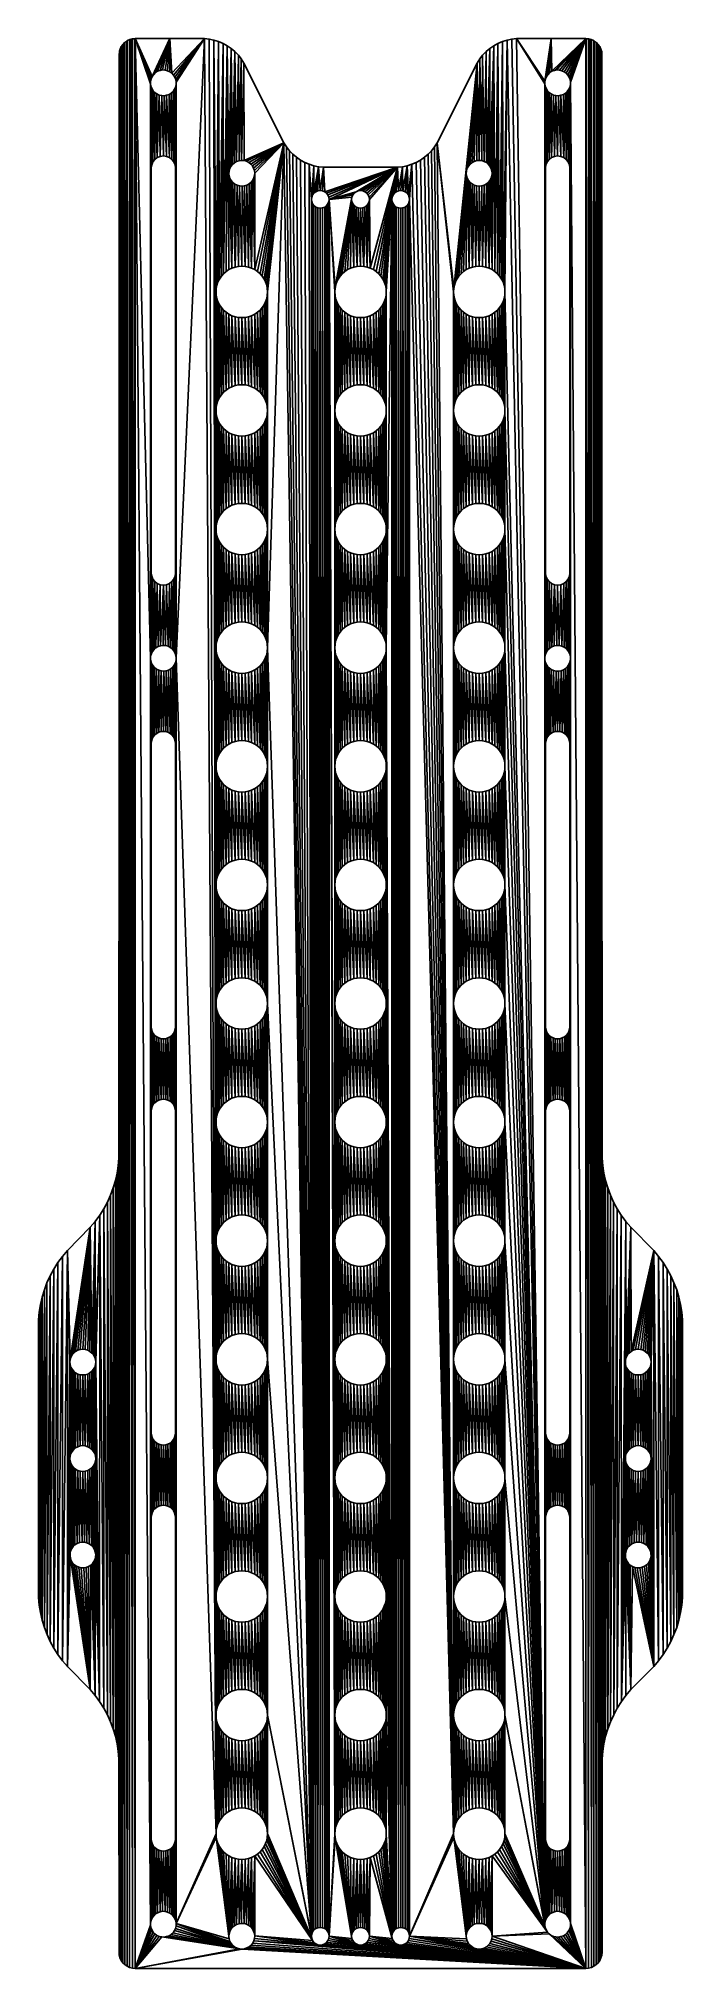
# Model space of a CAD drawing. Header units: metres. Extents: x 40 to 120, y 231 to 471.
import ezdxf

# ---------------------------------------------------------------- set-up
doc = ezdxf.new("R2010")
doc.units = ezdxf.units.M

msp = doc.modelspace()

# ---------------------------------------------------------------- meshes
at = {"layer": 'Component#17'}
mesh = msp.add_polyface(dxfattribs=at)
corners = [(43.57, 320.05, 32), (43.89, 306.17, 32), (43.92, 306.48, 32), (46.42, 322.94, 32), (44.01, 306.78, 32), (44.16, 307.06, 32), (44.36, 307.3, 32), (44.6, 307.5, 32), (44.88, 307.65, 32), (45.18, 307.74, 32), (45.49, 307.77, 32), (45.8, 307.74, 32), (46.1, 307.65, 32), (46.38, 307.5, 32), (46.62, 307.3, 32), (47.03, 323.66, 32), (46.82, 307.06, 32), (46.97, 306.78, 32), (47.06, 306.48, 32), (47.59, 324.43, 32), (47.09, 306.17, 32), (50.03, 469.12, 32), (50.02, 232.42, 32), (50.11, 232.08, 32), (50.12, 469.45, 32), (50.26, 231.77, 32), (50.27, 469.77, 32), (50.46, 231.48, 32), (50.47, 470.05, 32), (50.71, 231.24, 32), (50.71, 470.3, 32), (50.99, 231.04, 32), (51, 470.5, 32), (51.31, 230.89, 32), (51.32, 470.65, 32), (51.65, 230.8, 32), (51.65, 470.74, 32), (51.99, 230.77, 32), (52, 470.77, 32), (53.9, 236.16, 32), (62.05, 365.52, 32), (62.05, 277.02, 32), (62.05, 291.77, 32), (62.08, 306.94, 32), (62.05, 321.27, 32), (62.05, 306.52, 32), (62.08, 320.85, 32), (62.16, 307.35, 32), (62.16, 320.44, 32), (62.29, 307.75, 32), (62.29, 320.05, 32), (62.48, 308.12, 32), (62.48, 319.67, 32), (62.71, 319.32, 32), (62.71, 308.47, 32), (62.99, 308.78, 32), (62.99, 319.01, 32), (63.3, 309.06, 32), (63.3, 318.73, 32), (63.65, 309.29, 32), (63.65, 318.5, 32), (64.02, 309.48, 32), (64.02, 318.31, 32), (64.42, 309.61, 32), (64.42, 318.18, 32), (64.83, 309.69, 32), (64.83, 318.1, 32), (65.25, 309.72, 32), (65.25, 318.07, 32), (65.67, 309.69, 32), (65.67, 318.1, 32), (66.08, 309.61, 32), (66.08, 318.18, 32), (66.47, 309.48, 32), (57, 337.36, 32), (57.04, 236.68, 32), (57, 347.86, 32)]
mesh.append_faces([[corners[k] for k in face] for face in [(43, 44, 45), (52, 51, 53), (56, 57, 58), (58, 59, 60), (60, 61, 62), (62, 63, 64), (64, 65, 66), (66, 67, 68), (68, 69, 70), (70, 71, 72)]], dxfattribs={"vtx0": -1, "vtx1": -1})
mesh.append_faces([[corners[k] for k in face] for face in [(38, 37, 39), (40, 41, 42), (74, 75, 76)]], dxfattribs={"vtx0": -1, "vtx1": -1, "vtx2": -1})
mesh.append_faces([[corners[k] for k in face] for face in [(0, 1, 2), (3, 2, 4), (3, 4, 5), (3, 5, 6), (3, 6, 7), (3, 7, 8), (3, 8, 9), (3, 9, 10), (3, 10, 11), (3, 11, 12), (3, 12, 13), (3, 13, 14), (15, 14, 16), (15, 16, 17), (15, 17, 18), (19, 18, 20), (21, 22, 23), (24, 23, 25), (26, 25, 27), (28, 27, 29), (30, 29, 31), (32, 31, 33), (34, 33, 35), (36, 35, 37), (46, 43, 47), (48, 47, 49), (50, 49, 51), (53, 51, 54), (53, 54, 55), (56, 55, 57), (58, 57, 59), (60, 59, 61), (62, 61, 63), (64, 63, 65), (66, 65, 67), (68, 67, 69), (70, 69, 71), (72, 71, 73)]], dxfattribs={"vtx0": -1, "vtx2": -1})
mesh = msp.add_polyface(dxfattribs=at)
corners = [(50, 385.55, 32), (50.02, 232.42, 32), (50, 468.77, 32), (52, 470.77, 32), (53.9, 236.16, 32), (53.9, 393.67, 32), (57.1, 393.74, 32), (62.05, 247.52, 32), (60.6, 470.77, 32), (62.05, 365.52, 32), (61.79, 470.58, 32), (62.05, 350.77, 32), (62.08, 365.1, 32), (62.08, 351.19, 32), (62.16, 351.6, 32), (62.16, 364.69, 32), (62.29, 352, 32), (62.29, 364.3, 32), (62.48, 352.37, 32), (62.48, 363.92, 32), (62.71, 363.57, 32), (62.71, 352.72, 32), (62.99, 353.03, 32), (62.99, 363.26, 32), (63.3, 353.31, 32), (63.3, 362.98, 32), (63.65, 353.54, 32), (63.65, 362.75, 32), (64.02, 353.73, 32), (64.02, 362.56, 32), (64.42, 353.86, 32), (64.42, 362.43, 32), (64.83, 353.94, 32), (64.83, 362.35, 32), (65.25, 353.97, 32), (65.25, 362.32, 32), (65.67, 353.94, 32), (65.67, 362.35, 32), (66.08, 353.86, 32), (66.08, 362.43, 32), (66.47, 353.73, 32), (66.47, 362.56, 32), (66.85, 353.54, 32), (66.85, 362.75, 32), (67.2, 353.31, 32), (67.2, 362.98, 32), (67.51, 353.03, 32), (67.51, 363.26, 32), (67.79, 352.72, 32), (62.08, 365.94, 32), (62.05, 380.27, 32), (62.08, 379.85, 32), (62.16, 366.35, 32), (62.16, 379.44, 32), (62.29, 366.75, 32), (62.29, 379.05, 32), (62.48, 367.12, 32), (62.48, 378.67, 32), (62.71, 367.47, 32), (62.71, 378.32, 32), (62.99, 367.78, 32), (62.99, 378.01, 32), (63.3, 368.06, 32), (66.85, 377.5, 32), (66.85, 368.29, 32), (67.2, 368.06, 32), (67.2, 377.73, 32), (67.51, 367.78, 32), (67.51, 378.01, 32), (67.79, 367.47, 32), (54, 383.11, 32), (54, 337.36, 32), (54, 347.86, 32)]
mesh.append_faces([[corners[k] for k in face] for face in [(0, 1, 2), (12, 14, 15), (15, 16, 17), (17, 18, 19), (19, 18, 20), (20, 22, 23), (23, 24, 25), (25, 26, 27), (27, 28, 29), (29, 30, 31), (31, 32, 33), (33, 34, 35), (35, 36, 37), (37, 38, 39), (39, 40, 41), (41, 42, 43), (43, 44, 45), (45, 46, 47), (49, 50, 9), (70, 71, 72)]], dxfattribs={"vtx0": -1, "vtx1": -1})
mesh.append_faces([[corners[k] for k in face] for face in [(3, 4, 5), (6, 7, 8), (9, 10, 7)]], dxfattribs={"vtx0": -1, "vtx1": -1, "vtx2": -1})
mesh.append_faces([[corners[k] for k in face] for face in [(11, 12, 9), (12, 13, 14), (15, 14, 16), (17, 16, 18), (20, 18, 21), (20, 21, 22), (23, 22, 24), (25, 24, 26), (27, 26, 28), (29, 28, 30), (31, 30, 32), (33, 32, 34), (35, 34, 36), (37, 36, 38), (39, 38, 40), (41, 40, 42), (43, 42, 44), (45, 44, 46), (47, 46, 48), (51, 49, 52), (53, 52, 54), (55, 54, 56), (57, 56, 58), (59, 58, 60), (61, 60, 62), (63, 64, 65), (66, 65, 67), (68, 67, 69)]], dxfattribs={"vtx0": -1, "vtx2": -1})
mesh = msp.add_polyface(dxfattribs=at)
corners = [(50, 468.77, 32), (50.02, 232.42, 32), (50.03, 469.12, 32), (50.11, 232.08, 32), (50.06, 469.23, 32), (50.07, 469.29, 32), (50.09, 469.35, 32), (50.12, 469.45, 32), (50.26, 231.77, 32), (50.27, 469.77, 32), (50.46, 231.48, 32), (50.29, 469.8, 32), (50.47, 470.05, 32), (50.71, 231.24, 32), (50.54, 470.13, 32), (50.59, 470.19, 32), (50.64, 470.23, 32), (50.71, 470.3, 32), (50.99, 231.04, 32), (50.96, 470.47, 32), (51, 470.5, 32), (51.31, 230.89, 32), (51.05, 470.52, 32), (51.32, 470.65, 32), (51.65, 230.8, 32), (51.41, 470.67, 32), (51.48, 470.7, 32), (51.56, 470.71, 32), (51.65, 470.74, 32), (51.99, 230.77, 32), (51.94, 470.76, 32), (52, 470.77, 32), (60.6, 470.77, 32), (62.05, 247.52, 32), (61.2, 470.71, 32), (61.79, 470.58, 32), (62.05, 439.27, 32), (62.05, 365.52, 32), (62.05, 380.27, 32), (62.05, 395.02, 32), (62.08, 380.69, 32), (62.08, 394.6, 32), (62.16, 381.1, 32), (62.16, 394.19, 32), (62.29, 381.5, 32), (62.29, 393.8, 32), (62.48, 381.87, 32), (62.48, 393.42, 32), (62.71, 382.22, 32), (62.71, 393.07, 32), (62.99, 382.53, 32), (62.99, 392.76, 32), (63.3, 382.81, 32), (63.3, 392.48, 32), (63.65, 383.04, 32), (63.65, 392.25, 32), (64.02, 383.23, 32), (64.02, 392.06, 32), (54, 404.3, 32), (53.92, 393.98, 32), (54.01, 394.28, 32), (54.05, 403.91, 32), (54.15, 394.56, 32), (57, 404.3, 32), (56.96, 394.35, 32), (57.06, 394.05, 32), (53.94, 393.36, 32), (54, 383.11, 32), (54.04, 393.06, 32), (54.11, 383.69, 32), (54.19, 392.79, 32), (54.25, 383.95, 32), (54.4, 392.55, 32), (54.44, 384.17, 32), (54.64, 392.35, 32), (54.67, 384.36, 32), (54.92, 392.21, 32), (54.93, 384.5, 32), (55.22, 392.13, 32), (55.5, 384.61, 32), (55.54, 392.11, 32), (55.79, 384.58, 32), (55.85, 392.14, 32), (56.07, 384.5, 32), (56.15, 392.24, 32), (56.33, 384.36, 32), (56.42, 392.4, 32), (56.56, 384.17, 32), (56.66, 392.6, 32), (56.75, 383.95, 32), (56.85, 392.85, 32), (56.89, 383.69, 32), (56.99, 393.13, 32), (57, 383.11, 32), (57.08, 393.43, 32)]
mesh.append_faces([[corners[k] for k in face] for face in [(0, 1, 2), (2, 3, 4), (4, 3, 5), (5, 3, 6), (6, 3, 7), (7, 8, 9), (9, 10, 11), (11, 10, 12), (12, 13, 14), (14, 13, 15), (15, 13, 16), (16, 13, 17), (17, 18, 19), (19, 18, 20), (20, 21, 22), (22, 21, 23), (23, 24, 25), (25, 24, 26), (26, 24, 27), (27, 24, 28), (28, 29, 30), (30, 29, 31), (32, 33, 34), (34, 33, 35), (39, 40, 41), (41, 42, 43), (43, 44, 45), (45, 46, 47), (47, 48, 49), (49, 50, 51), (51, 52, 53), (53, 54, 55), (55, 56, 57), (66, 67, 68), (68, 69, 70), (70, 71, 72), (72, 73, 74), (74, 75, 76), (76, 77, 78), (78, 79, 80), (80, 81, 82), (82, 83, 84), (84, 85, 86), (86, 87, 88), (88, 89, 90), (90, 91, 92), (92, 93, 94)]], dxfattribs={"vtx0": -1, "vtx1": -1})
mesh.append_faces([[corners[k] for k in face] for face in [(36, 37, 38)]], dxfattribs={"vtx0": -1, "vtx1": -1, "vtx2": -1})
mesh.append_faces([[corners[k] for k in face] for face in [(58, 59, 60), (61, 60, 62), (63, 64, 65)]], dxfattribs={"vtx0": -1, "vtx2": -1})
mesh = msp.add_polyface(dxfattribs=at)
corners = [(63.69, 453.68, 32), (63.65, 442.04, 32), (64.02, 442.23, 32), (63.94, 453.11, 32), (64.14, 452.87, 32), (64.42, 442.36, 32), (64.39, 452.67, 32), (64.67, 452.53, 32), (64.83, 442.44, 32), (64.97, 452.45, 32), (65.25, 442.47, 32), (65.28, 452.42, 32), (65.67, 442.44, 32), (65.59, 452.46, 32), (65.89, 452.56, 32), (66.08, 442.36, 32), (66.16, 452.71, 32), (66.47, 442.23, 32), (66.4, 452.91, 32), (66.6, 453.16, 32), (66.85, 442.04, 32), (66.74, 453.44, 32), (62.05, 439.27, 32), (62.08, 424.94, 32), (62.08, 438.85, 32), (62.16, 425.35, 32), (62.16, 438.44, 32), (62.29, 425.75, 32), (62.29, 438.05, 32), (62.48, 426.12, 32), (62.48, 437.67, 32), (62.71, 426.47, 32), (62.71, 437.32, 32), (62.99, 426.78, 32), (62.99, 437.01, 32), (63.3, 427.06, 32), (63.3, 436.73, 32), (63.65, 427.29, 32), (63.65, 436.5, 32), (64.02, 427.48, 32), (64.02, 436.31, 32), (64.42, 427.61, 32), (64.42, 436.18, 32), (64.83, 427.69, 32), (64.83, 436.1, 32), (65.25, 427.72, 32), (65.25, 436.07, 32), (65.67, 427.69, 32), (65.67, 436.1, 32), (66.08, 427.61, 32), (66.08, 436.18, 32), (66.47, 427.48, 32), (66.47, 436.31, 32), (66.85, 427.29, 32), (66.85, 436.5, 32), (67.2, 427.06, 32), (67.2, 436.73, 32), (67.51, 426.78, 32), (67.51, 437.01, 32), (53.9, 465.16, 32), (53.92, 393.98, 32), (53.95, 464.85, 32), (57.01, 464.75, 32), (57.06, 394.05, 32), (57.09, 465.06, 32), (57.1, 393.74, 32), (57.1, 465.37, 32), (52, 470.77, 32), (53.9, 393.67, 32), (60.6, 470.77, 32), (54, 454.68, 32), (54, 404.3, 32), (57, 454.68, 32), (57, 404.3, 32)]
mesh.append_faces([[corners[k] for k in face] for face in [(3, 2, 4), (4, 5, 6), (6, 5, 7), (7, 8, 9), (9, 10, 11), (11, 12, 13), (13, 12, 14), (14, 15, 16), (16, 17, 18), (18, 17, 19), (19, 20, 21), (22, 23, 24), (24, 25, 26), (26, 27, 28), (28, 29, 30), (30, 31, 32), (32, 33, 34), (34, 35, 36), (36, 37, 38), (38, 39, 40), (40, 41, 42), (42, 43, 44), (44, 45, 46), (46, 47, 48), (48, 49, 50), (50, 51, 52), (52, 53, 54), (54, 55, 56), (56, 57, 58), (59, 60, 61), (62, 63, 64), (64, 65, 66), (70, 61, 71)]], dxfattribs={"vtx0": -1, "vtx1": -1})
mesh.append_faces([[corners[k] for k in face] for face in [(59, 67, 68), (69, 66, 65)]], dxfattribs={"vtx0": -1, "vtx1": -1, "vtx2": -1})
mesh.append_faces([[corners[k] for k in face] for face in [(0, 1, 2), (4, 2, 5), (7, 5, 8), (9, 8, 10), (11, 10, 12), (14, 12, 15), (16, 15, 17), (19, 17, 20), (38, 37, 39), (40, 39, 41), (42, 41, 43), (44, 43, 45), (46, 45, 47), (48, 47, 49), (50, 49, 51), (62, 72, 73)]], dxfattribs={"vtx0": -1, "vtx2": -1})
mesh = msp.add_polyface(dxfattribs=at)
corners = [(61.79, 470.58, 32), (62.05, 439.27, 32), (62.37, 470.4, 32), (62.08, 439.69, 32), (62.16, 440.1, 32), (62.29, 440.5, 32), (62.48, 440.87, 32), (62.92, 470.17, 32), (62.71, 441.22, 32), (62.99, 441.53, 32), (52, 470.77, 32), (54.11, 466.07, 32), (56.3, 470.77, 32), (53.98, 465.78, 32), (53.91, 465.48, 32), (53.9, 465.16, 32), (54.3, 466.32, 32), (54.53, 466.54, 32), (54.79, 466.7, 32), (55.09, 466.81, 32), (55.39, 466.87, 32), (55.71, 466.85, 32), (56.01, 466.78, 32), (56.3, 466.65, 32), (56.55, 466.47, 32), (60.6, 470.77, 32), (56.77, 466.24, 32), (56.93, 465.98, 32), (57.04, 465.68, 32), (57.1, 465.37, 32), (53.95, 464.85, 32), (54, 454.68, 32), (54.06, 464.56, 32), (54.05, 455.06, 32), (54.2, 455.43, 32), (54.23, 464.29, 32), (54.44, 455.74, 32), (54.44, 464.07, 32), (54.75, 455.97, 32), (54.7, 463.88, 32), (54.99, 463.75, 32), (55.11, 456.12, 32), (55.29, 463.68, 32), (55.5, 456.18, 32), (55.6, 463.67, 32), (55.89, 456.12, 32), (55.91, 463.72, 32), (56.25, 455.97, 32), (56.21, 463.83, 32), (56.47, 464, 32), (56.56, 455.74, 32), (56.7, 464.21, 32), (56.8, 455.43, 32), (56.89, 464.47, 32), (56.95, 455.06, 32), (57.01, 464.75, 32), (57, 454.68, 32)]
mesh.append_faces([[corners[k] for k in face] for face in [(0, 1, 2), (2, 6, 7), (10, 11, 12), (11, 10, 13), (13, 10, 14), (14, 10, 15), (12, 24, 25), (30, 31, 32), (32, 34, 35), (35, 36, 37), (37, 38, 39), (39, 38, 40), (40, 41, 42), (42, 43, 44), (44, 45, 46), (46, 47, 48), (48, 47, 49), (49, 50, 51), (51, 52, 53), (53, 54, 55)]], dxfattribs={"vtx0": -1, "vtx1": -1})
mesh.append_faces([[corners[k] for k in face] for face in [(2, 1, 3), (2, 3, 4), (2, 4, 5), (2, 5, 6), (7, 6, 8), (7, 8, 9), (12, 11, 16), (12, 16, 17), (12, 17, 18), (12, 18, 19), (12, 19, 20), (12, 20, 21), (12, 21, 22), (12, 22, 23), (12, 23, 24), (25, 24, 26), (25, 26, 27), (25, 27, 28), (25, 28, 29), (32, 31, 33), (32, 33, 34), (35, 34, 36), (37, 36, 38), (40, 38, 41), (42, 41, 43), (44, 43, 45), (46, 45, 47), (49, 47, 50), (51, 50, 52), (53, 52, 54), (55, 54, 56)]], dxfattribs={"vtx0": -1, "vtx2": -1})
mesh = msp.add_polyface(dxfattribs=at)
corners = [(62.05, 439.27, 32), (61.79, 470.58, 32), (62.05, 365.52, 32), (62.05, 409.77, 32), (62.05, 424.52, 32), (62.08, 424.94, 32), (62.08, 438.85, 32), (62.16, 425.35, 32), (62.16, 438.44, 32), (62.29, 425.75, 32), (62.29, 438.05, 32), (62.48, 426.12, 32), (62.48, 437.67, 32), (62.71, 426.47, 32), (62.71, 437.32, 32), (62.99, 426.78, 32), (62.99, 437.01, 32), (63.3, 427.06, 32), (63.3, 436.73, 32), (63.65, 427.29, 32), (66.47, 436.31, 32), (66.47, 427.48, 32), (66.85, 427.29, 32), (66.85, 436.5, 32), (67.2, 427.06, 32), (67.2, 436.73, 32), (67.51, 426.78, 32), (62.08, 410.19, 32), (62.08, 424.1, 32), (62.16, 410.6, 32), (62.16, 423.69, 32), (62.29, 411, 32), (62.29, 423.3, 32), (62.48, 411.37, 32), (62.48, 422.92, 32), (62.71, 411.72, 32), (62.71, 422.57, 32), (62.99, 412.03, 32), (62.99, 422.26, 32), (63.3, 412.31, 32), (63.3, 421.98, 32), (63.65, 412.54, 32), (63.65, 421.75, 32), (64.02, 412.73, 32), (64.02, 421.56, 32), (64.42, 412.86, 32), (64.42, 421.43, 32), (64.83, 412.94, 32), (64.83, 421.35, 32), (65.25, 412.97, 32), (65.25, 421.32, 32), (65.67, 412.94, 32), (65.67, 421.35, 32), (66.08, 412.86, 32), (66.08, 421.43, 32), (66.47, 412.73, 32), (66.47, 421.56, 32), (66.85, 412.54, 32), (66.85, 421.75, 32), (67.2, 412.31, 32), (67.2, 421.98, 32), (67.51, 412.03, 32), (53.92, 393.98, 32), (53.9, 465.16, 32), (53.9, 393.67, 32), (53.95, 464.85, 32), (54, 404.3, 32), (57, 404.3, 32), (57.06, 394.05, 32), (57.01, 464.75, 32), (57.09, 465.06, 32), (57.1, 393.74, 32)]
mesh.append_faces([[corners[k] for k in face] for face in [(5, 0, 4), (4, 27, 28), (28, 29, 30), (30, 31, 32), (32, 33, 34), (34, 35, 36), (36, 37, 38), (38, 39, 40), (40, 41, 42), (42, 43, 44), (44, 45, 46), (46, 47, 48), (48, 49, 50), (50, 51, 52), (52, 53, 54), (54, 55, 56), (56, 57, 58), (58, 59, 60), (62, 63, 64)]], dxfattribs={"vtx0": -1, "vtx1": -1})
mesh.append_faces([[corners[k] for k in face] for face in [(0, 1, 2), (0, 3, 4), (65, 62, 66), (67, 68, 69)]], dxfattribs={"vtx0": -1, "vtx1": -1, "vtx2": -1})
mesh.append_faces([[corners[k] for k in face] for face in [(6, 5, 7), (8, 7, 9), (10, 9, 11), (12, 11, 13), (14, 13, 15), (16, 15, 17), (18, 17, 19), (20, 21, 22), (23, 22, 24), (25, 24, 26), (28, 27, 29), (30, 29, 31), (32, 31, 33), (34, 33, 35), (36, 35, 37), (38, 37, 39), (40, 39, 41), (42, 41, 43), (44, 43, 45), (46, 45, 47), (48, 47, 49), (50, 49, 51), (52, 51, 53), (54, 53, 55), (56, 55, 57), (58, 57, 59), (60, 59, 61), (70, 68, 71)]], dxfattribs={"vtx0": -1, "vtx2": -1})
mesh = msp.add_polyface(dxfattribs=at)
corners = [(97.95, 336.02, 32), (102.9, 236.16, 32), (97.95, 350.77, 32), (106.1, 236.37, 32), (108.01, 230.77, 32), (106.1, 465.37, 32), (108.06, 470.76, 32), (108.35, 230.8, 32), (108.44, 470.71, 32), (108.69, 230.89, 32), (108.95, 470.52, 32), (109.01, 231.04, 32), (109.04, 470.47, 32), (109.29, 231.24, 32), (109.36, 470.23, 32), (109.54, 231.48, 32), (109.71, 469.8, 32), (109.74, 231.77, 32), (109.88, 469.45, 32), (109.88, 232.08, 32), (109.91, 469.35, 32), (109.98, 232.42, 32), (112.97, 323.66, 32), (112.91, 306.17, 32), (112.94, 306.48, 32), (113.03, 306.78, 32), (113.58, 322.94, 32), (113.17, 307.06, 32), (113.37, 307.3, 32), (113.62, 307.5, 32), (116.43, 320.05, 32), (113.89, 307.65, 32), (114.19, 307.74, 32), (114.51, 307.77, 32), (114.82, 307.74, 32), (115.12, 307.65, 32), (115.39, 307.5, 32), (115.64, 307.3, 32), (115.84, 307.06, 32), (115.98, 306.78, 32), (116.07, 306.48, 32), (116.11, 306.17, 32), (93.52, 318.31, 32), (93.52, 309.48, 32), (93.92, 309.61, 32), (93.92, 318.18, 32), (94.33, 309.69, 32), (94.33, 318.1, 32), (94.75, 309.72, 32), (94.75, 318.07, 32), (95.17, 309.69, 32), (95.17, 318.1, 32), (95.58, 309.61, 32), (95.58, 318.18, 32), (95.97, 309.48, 32), (95.97, 318.31, 32), (96.35, 309.29, 32), (96.35, 318.5, 32), (96.7, 309.06, 32), (96.7, 318.73, 32), (97.01, 308.78, 32), (97.01, 319.01, 32), (97.29, 308.47, 32), (97.29, 319.32, 32), (97.52, 308.12, 32), (97.52, 319.67, 32), (97.71, 307.75, 32), (97.71, 320.05, 32), (97.84, 307.35, 32), (97.84, 320.44, 32), (97.92, 306.94, 32), (97.92, 320.85, 32), (97.95, 306.52, 32), (106, 337.36, 32), (106.04, 236.68, 32), (106, 347.86, 32)]
mesh.append_faces([[corners[k] for k in face] for face in [(42, 44, 45), (45, 46, 47), (47, 48, 49), (49, 50, 51), (51, 52, 53), (53, 54, 55), (55, 56, 57), (57, 58, 59), (59, 60, 61)]], dxfattribs={"vtx0": -1, "vtx1": -1})
mesh.append_faces([[corners[k] for k in face] for face in [(0, 1, 2), (3, 4, 5), (73, 74, 75)]], dxfattribs={"vtx0": -1, "vtx1": -1, "vtx2": -1})
mesh.append_faces([[corners[k] for k in face] for face in [(6, 4, 7), (8, 7, 9), (10, 9, 11), (12, 11, 13), (14, 13, 15), (16, 15, 17), (18, 17, 19), (20, 19, 21), (22, 23, 24), (22, 24, 25), (26, 25, 27), (26, 27, 28), (26, 28, 29), (30, 29, 31), (30, 31, 32), (30, 32, 33), (30, 33, 34), (30, 34, 35), (30, 35, 36), (30, 36, 37), (30, 37, 38), (30, 38, 39), (30, 39, 40), (30, 40, 41), (42, 43, 44), (45, 44, 46), (47, 46, 48), (49, 48, 50), (51, 50, 52), (53, 52, 54), (55, 54, 56), (57, 56, 58), (59, 58, 60), (61, 60, 62), (63, 62, 64), (65, 64, 66), (67, 66, 68), (69, 68, 70), (71, 70, 72)]], dxfattribs={"vtx0": -1, "vtx2": -1})
mesh = msp.add_polyface(dxfattribs=at)
corners = [(97.95, 439.27, 32), (102.9, 236.16, 32), (98.21, 470.58, 32), (106.1, 465.37, 32), (108.01, 230.77, 32), (108, 470.77, 32), (94.33, 391.85, 32), (94.33, 383.44, 32), (94.75, 383.47, 32), (94.75, 391.82, 32), (95.17, 383.44, 32), (95.17, 391.85, 32), (95.58, 383.36, 32), (95.58, 391.93, 32), (95.97, 383.23, 32), (95.97, 392.06, 32), (96.35, 383.04, 32), (96.35, 392.25, 32), (96.7, 382.81, 32), (96.7, 392.48, 32), (97.01, 382.53, 32), (97.01, 392.76, 32), (97.29, 382.22, 32), (97.29, 393.07, 32), (97.52, 381.87, 32), (97.52, 393.42, 32), (97.71, 381.5, 32), (97.71, 393.8, 32), (97.84, 381.1, 32), (97.84, 394.19, 32), (97.92, 380.69, 32), (97.92, 394.6, 32), (97.95, 380.27, 32), (94.33, 377.1, 32), (94.33, 368.69, 32), (94.75, 368.72, 32), (94.75, 377.07, 32), (95.17, 368.69, 32), (95.17, 377.1, 32), (95.58, 368.61, 32), (95.58, 377.18, 32), (95.97, 368.48, 32), (95.97, 377.31, 32), (96.35, 368.29, 32), (96.35, 377.5, 32), (96.7, 368.06, 32), (96.7, 377.73, 32), (97.01, 367.78, 32), (97.01, 378.01, 32), (97.29, 367.47, 32), (97.29, 378.32, 32), (97.52, 367.12, 32), (97.52, 378.67, 32), (97.71, 366.75, 32), (97.71, 379.05, 32), (97.84, 366.35, 32), (97.84, 379.44, 32), (97.92, 365.94, 32), (97.92, 379.85, 32), (97.95, 365.52, 32), (103.07, 392.99, 32), (103, 383.11, 32), (103.03, 383.4, 32), (103.11, 383.69, 32), (103.23, 392.73, 32), (103.25, 383.95, 32), (103.45, 392.5, 32), (103.44, 384.17, 32), (103.67, 384.36, 32), (103.71, 392.32, 32), (103.93, 384.5, 32), (103.99, 392.19, 32), (104.21, 384.58, 32), (104.3, 392.12, 32), (104.5, 384.61, 32), (104.61, 392.11, 32), (104.79, 384.58, 32), (104.92, 392.16, 32), (105.07, 384.5, 32), (105.21, 392.27, 32), (105.33, 384.36, 32), (105.48, 392.44, 32), (105.56, 384.17, 32), (105.71, 392.66, 32), (105.75, 383.95, 32), (105.89, 392.91, 32), (105.89, 383.69, 32), (105.97, 383.4, 32), (106.02, 393.2, 32), (106, 383.11, 32)]
mesh.append_faces([[corners[k] for k in face] for face in [(9, 10, 11), (33, 35, 36), (36, 37, 38), (38, 39, 40), (40, 41, 42), (42, 43, 44), (44, 45, 46), (46, 47, 48), (48, 49, 50), (50, 51, 52), (52, 53, 54), (54, 55, 56), (56, 57, 58), (58, 59, 32)]], dxfattribs={"vtx0": -1, "vtx1": -1})
mesh.append_faces([[corners[k] for k in face] for face in [(0, 1, 2), (3, 4, 5)]], dxfattribs={"vtx0": -1, "vtx1": -1, "vtx2": -1})
mesh.append_faces([[corners[k] for k in face] for face in [(6, 7, 8), (9, 8, 10), (11, 10, 12), (13, 12, 14), (15, 14, 16), (17, 16, 18), (19, 18, 20), (21, 20, 22), (23, 22, 24), (25, 24, 26), (27, 26, 28), (29, 28, 30), (31, 30, 32), (33, 34, 35), (36, 35, 37), (38, 37, 39), (40, 39, 41), (42, 41, 43), (44, 43, 45), (60, 61, 62), (60, 62, 63), (64, 63, 65), (66, 65, 67), (66, 67, 68), (69, 68, 70), (71, 70, 72), (73, 72, 74), (75, 74, 76), (77, 76, 78), (79, 78, 80), (81, 80, 82), (83, 82, 84), (85, 84, 86), (85, 86, 87), (88, 87, 89)]], dxfattribs={"vtx0": -1, "vtx2": -1})
mesh = msp.add_polyface(dxfattribs=at)
corners = [(98.21, 470.58, 32), (102.9, 236.16, 32), (98.8, 470.71, 32), (99.4, 470.77, 32), (108, 470.77, 32), (108.01, 230.77, 32), (108.06, 470.76, 32), (108.35, 230.8, 32), (108.35, 470.74, 32), (108.44, 470.71, 32), (108.69, 230.89, 32), (108.52, 470.7, 32), (108.59, 470.67, 32), (108.68, 470.65, 32), (108.95, 470.52, 32), (109.01, 231.04, 32), (109, 470.5, 32), (109.04, 470.47, 32), (109.29, 231.24, 32), (109.29, 470.3, 32), (109.36, 470.23, 32), (109.54, 231.48, 32), (109.41, 470.19, 32), (109.46, 470.13, 32), (109.53, 470.05, 32), (109.71, 469.8, 32), (109.74, 231.77, 32), (109.73, 469.77, 32), (109.88, 469.45, 32), (109.88, 232.08, 32), (109.91, 469.35, 32), (109.98, 232.42, 32), (109.93, 469.29, 32), (109.94, 469.23, 32), (109.97, 469.12, 32), (110, 468.77, 32), (94.33, 391.85, 32), (94.75, 383.47, 32), (94.75, 391.82, 32), (95.17, 391.85, 32), (95.58, 383.36, 32), (95.58, 391.93, 32), (95.97, 383.23, 32), (95.97, 392.06, 32), (96.35, 383.04, 32), (96.35, 392.25, 32), (96.7, 382.81, 32), (96.7, 392.48, 32), (97.01, 382.53, 32), (97.01, 392.76, 32), (97.29, 382.22, 32), (97.29, 393.07, 32), (97.52, 381.87, 32), (97.52, 393.42, 32), (97.71, 381.5, 32), (97.71, 393.8, 32), (97.84, 381.1, 32), (97.84, 394.19, 32), (97.92, 380.69, 32), (97.92, 394.6, 32), (97.95, 380.27, 32), (97.95, 395.02, 32), (102.9, 465.16, 32), (105.8, 403.55, 32), (105.76, 394.68, 32), (105.93, 394.42, 32), (105.95, 403.91, 32), (106.04, 394.13, 32), (102.96, 393.28, 32), (103, 383.11, 32), (103.07, 392.99, 32), (103.11, 383.69, 32), (103.23, 392.73, 32), (103.25, 383.95, 32), (103.45, 392.5, 32), (103.67, 384.36, 32), (103.71, 392.32, 32), (103.93, 384.5, 32), (103.99, 392.19, 32), (104.21, 384.58, 32), (104.3, 392.12, 32), (104.5, 384.61, 32), (104.61, 392.11, 32), (104.79, 384.58, 32), (104.92, 392.16, 32), (105.07, 384.5, 32), (105.21, 392.27, 32), (105.33, 384.36, 32), (105.48, 392.44, 32), (105.56, 384.17, 32), (105.71, 392.66, 32), (105.75, 383.95, 32), (105.89, 392.91, 32), (105.97, 383.4, 32), (106.02, 393.2, 32)]
mesh.append_faces([[corners[k] for k in face] for face in [(0, 1, 2), (2, 1, 3), (4, 5, 6), (6, 7, 8), (8, 7, 9), (9, 10, 11), (11, 10, 12), (12, 10, 13), (13, 10, 14), (14, 15, 16), (16, 15, 17), (17, 18, 19), (19, 18, 20), (20, 21, 22), (22, 21, 23), (23, 21, 24), (24, 21, 25), (25, 26, 27), (27, 26, 28), (28, 29, 30), (30, 31, 32), (32, 31, 33), (33, 31, 34), (34, 31, 35), (36, 37, 38), (39, 40, 41), (41, 42, 43), (43, 44, 45), (45, 46, 47), (47, 48, 49), (49, 50, 51), (51, 52, 53), (53, 54, 55), (55, 56, 57), (57, 58, 59), (59, 60, 61), (68, 69, 70), (70, 71, 72), (72, 73, 74), (74, 75, 76), (76, 77, 78), (78, 79, 80), (80, 81, 82), (82, 83, 84), (84, 85, 86), (86, 87, 88), (88, 89, 90), (90, 91, 92), (92, 93, 94)]], dxfattribs={"vtx0": -1, "vtx1": -1})
mesh.append_faces([[corners[k] for k in face] for face in [(62, 3, 1)]], dxfattribs={"vtx0": -1, "vtx1": -1, "vtx2": -1})
mesh.append_faces([[corners[k] for k in face] for face in [(63, 64, 65), (66, 65, 67)]], dxfattribs={"vtx0": -1, "vtx2": -1})
mesh = msp.add_polyface(dxfattribs=at)
corners = [(97.08, 470.17, 32), (96.7, 441.81, 32), (97.01, 441.53, 32), (97.29, 441.22, 32), (97.63, 470.4, 32), (97.52, 440.87, 32), (97.71, 440.5, 32), (98.21, 470.58, 32), (97.84, 440.1, 32), (97.92, 439.69, 32), (97.95, 439.27, 32), (99.4, 470.77, 32), (102.91, 465.48, 32), (103.7, 470.77, 32), (102.9, 465.16, 32), (102.98, 465.78, 32), (103.11, 466.07, 32), (103.3, 466.32, 32), (103.53, 466.54, 32), (103.79, 466.7, 32), (108, 470.77, 32), (104.09, 466.81, 32), (104.39, 466.87, 32), (104.71, 466.85, 32), (105.01, 466.78, 32), (105.3, 466.65, 32), (105.55, 466.47, 32), (105.77, 466.24, 32), (105.93, 465.98, 32), (106.04, 465.68, 32), (106.1, 465.37, 32), (102.95, 464.85, 32), (103, 454.68, 32), (103.06, 464.56, 32), (103.05, 455.06, 32), (103.2, 455.43, 32), (103.23, 464.29, 32), (103.44, 455.74, 32), (103.44, 464.07, 32), (103.75, 455.97, 32), (103.7, 463.88, 32), (103.99, 463.75, 32), (104.11, 456.12, 32), (104.29, 463.68, 32), (104.5, 456.18, 32), (104.6, 463.67, 32), (104.89, 456.12, 32), (104.91, 463.72, 32), (105.25, 455.97, 32), (105.21, 463.83, 32), (105.47, 464, 32), (105.56, 455.74, 32), (105.7, 464.21, 32), (105.8, 455.43, 32), (105.89, 464.47, 32), (105.95, 455.06, 32), (106.01, 464.75, 32), (106, 454.68, 32)]
mesh.append_faces([[corners[k] for k in face] for face in [(0, 3, 4), (4, 6, 7), (11, 12, 13), (12, 11, 14), (13, 19, 20), (31, 32, 33), (33, 35, 36), (36, 37, 38), (38, 39, 40), (40, 39, 41), (41, 42, 43), (43, 44, 45), (45, 46, 47), (47, 48, 49), (49, 48, 50), (50, 51, 52), (52, 53, 54), (54, 55, 56)]], dxfattribs={"vtx0": -1, "vtx1": -1})
mesh.append_faces([[corners[k] for k in face] for face in [(0, 1, 2), (0, 2, 3), (4, 3, 5), (4, 5, 6), (7, 6, 8), (7, 8, 9), (7, 9, 10), (13, 12, 15), (13, 15, 16), (13, 16, 17), (13, 17, 18), (13, 18, 19), (20, 19, 21), (20, 21, 22), (20, 22, 23), (20, 23, 24), (20, 24, 25), (20, 25, 26), (20, 26, 27), (20, 27, 28), (20, 28, 29), (20, 29, 30), (33, 32, 34), (33, 34, 35), (36, 35, 37), (38, 37, 39), (41, 39, 42), (43, 42, 44), (45, 44, 46), (47, 46, 48), (50, 48, 51), (52, 51, 53), (54, 53, 55), (56, 55, 57)]], dxfattribs={"vtx0": -1, "vtx2": -1})
mesh = msp.add_polyface(dxfattribs=at)
corners = [(62.92, 470.17, 32), (62.99, 441.53, 32), (63.45, 469.88, 32), (63.3, 441.81, 32), (63.65, 442.04, 32), (63.65, 453.99, 32), (63.69, 453.68, 32), (64.02, 442.23, 32), (63.78, 453.38, 32), (63.94, 453.11, 32), (66.74, 453.44, 32), (66.85, 442.04, 32), (66.82, 453.74, 32), (66.85, 454.05, 32), (63.94, 469.53, 32), (63.67, 454.3, 32), (63.76, 454.6, 32), (63.9, 454.88, 32), (64.1, 455.13, 32), (64.4, 469.15, 32), (64.33, 455.33, 32), (64.61, 455.49, 32), (64.82, 468.71, 32), (64.91, 455.58, 32), (65.19, 468.24, 32), (65.22, 455.62, 32), (65.52, 467.73, 32), (65.53, 455.6, 32), (70.48, 457.81, 32), (65.83, 455.51, 32), (66.11, 455.37, 32), (66.36, 455.17, 32), (66.56, 454.94, 32), (66.71, 454.66, 32), (66.81, 454.36, 32), (73.63, 455.14, 32), (73.9, 450.77, 32), (74.21, 454.96, 32), (73.94, 451.06, 32), (74.05, 451.32, 32), (74.22, 451.55, 32), (74.8, 454.84, 32), (74.45, 451.73, 32), (74.71, 451.84, 32), (75, 451.87, 32), (75.4, 454.77, 32), (75.28, 451.84, 32), (75.55, 451.73, 32), (84.6, 454.77, 32), (75.78, 451.55, 32), (75.95, 451.32, 32), (76.06, 451.06, 32), (76.1, 450.77, 32), (79.45, 451.73, 32), (79.22, 451.55, 32), (79.05, 451.32, 32), (78.94, 451.06, 32)]
mesh.append_faces([[corners[k] for k in face] for face in [(0, 1, 2), (5, 4, 6), (6, 7, 8), (8, 7, 9), (10, 11, 12), (12, 11, 13), (14, 18, 19), (19, 21, 22), (22, 23, 24), (24, 25, 26), (26, 27, 28), (35, 36, 37), (37, 40, 41), (41, 44, 45), (45, 47, 48), (53, 52, 54), (54, 52, 55), (55, 52, 56)]], dxfattribs={"vtx0": -1, "vtx1": -1})
mesh.append_faces([[corners[k] for k in face] for face in [(2, 4, 5), (28, 13, 11)]], dxfattribs={"vtx0": -1, "vtx1": -1, "vtx2": -1})
mesh.append_faces([[corners[k] for k in face] for face in [(2, 1, 3), (2, 3, 4), (5, 14, 2), (14, 5, 15), (14, 15, 16), (14, 16, 17), (14, 17, 18), (19, 18, 20), (19, 20, 21), (22, 21, 23), (24, 23, 25), (26, 25, 27), (28, 27, 29), (28, 29, 30), (28, 30, 31), (28, 31, 32), (28, 32, 33), (28, 33, 34), (28, 34, 13), (37, 36, 38), (37, 38, 39), (37, 39, 40), (41, 40, 42), (41, 42, 43), (41, 43, 44), (45, 44, 46), (45, 46, 47), (48, 47, 49), (48, 49, 50), (48, 50, 51), (48, 51, 52)]], dxfattribs={"vtx0": -1, "vtx2": -1})
mesh = msp.add_polyface(dxfattribs=at)
corners = [(84.6, 454.77, 32), (76.1, 450.77, 32), (79.45, 451.73, 32), (79.71, 451.84, 32), (80, 451.87, 32), (80.28, 451.84, 32), (80.55, 451.73, 32), (80.78, 451.55, 32), (80.95, 451.32, 32), (81.06, 451.06, 32), (81.1, 450.77, 32), (83.94, 451.06, 32), (84.05, 451.32, 32), (84.22, 451.55, 32), (84.45, 451.73, 32), (84.71, 451.84, 32), (85.2, 454.84, 32), (85, 451.87, 32), (85.28, 451.84, 32), (85.79, 454.96, 32), (85.55, 451.73, 32), (85.78, 451.55, 32), (85.95, 451.32, 32), (86.37, 455.14, 32), (86.06, 451.06, 32), (86.1, 450.77, 32), (93.15, 454.02, 32), (93.15, 442.04, 32), (93.18, 453.71, 32), (96.32, 453.71, 32), (96.35, 442.04, 32), (96.35, 454.02, 32), (89.52, 457.81, 32), (91.58, 439.69, 32), (94.48, 467.73, 32), (91.79, 440.5, 32), (93.18, 454.34, 32), (93.27, 454.64, 32), (93.42, 454.91, 32), (93.62, 455.15, 32), (93.86, 455.35, 32), (94.14, 455.5, 32), (94.44, 455.59, 32), (94.75, 455.62, 32), (94.81, 468.24, 32), (95.06, 455.59, 32), (95.18, 468.71, 32), (95.36, 455.5, 32), (95.6, 469.15, 32), (95.64, 455.35, 32), (96.06, 469.53, 32), (95.88, 455.15, 32), (96.08, 454.91, 32), (96.55, 469.88, 32), (96.23, 454.63, 32), (96.32, 454.33, 32), (96.7, 441.81, 32), (97.08, 470.17, 32)]
mesh.append_faces([[corners[k] for k in face] for face in [(0, 15, 16), (16, 18, 19), (19, 22, 23), (26, 27, 28), (29, 30, 31), (32, 33, 34), (34, 43, 44), (44, 45, 46), (46, 47, 48), (48, 49, 50), (50, 52, 53), (53, 56, 57)]], dxfattribs={"vtx0": -1, "vtx1": -1})
mesh.append_faces([[corners[k] for k in face] for face in [(0, 1, 2), (34, 35, 26), (53, 31, 30)]], dxfattribs={"vtx0": -1, "vtx1": -1, "vtx2": -1})
mesh.append_faces([[corners[k] for k in face] for face in [(0, 2, 3), (0, 3, 4), (0, 4, 5), (0, 5, 6), (0, 6, 7), (0, 7, 8), (0, 8, 9), (0, 9, 10), (0, 11, 12), (0, 12, 13), (0, 13, 14), (0, 14, 15), (16, 15, 17), (16, 17, 18), (19, 18, 20), (19, 20, 21), (19, 21, 22), (23, 22, 24), (23, 24, 25), (34, 26, 36), (34, 36, 37), (34, 37, 38), (34, 38, 39), (34, 39, 40), (34, 40, 41), (34, 41, 42), (34, 42, 43), (44, 43, 45), (46, 45, 47), (48, 47, 49), (50, 49, 51), (50, 51, 52), (53, 52, 54), (53, 54, 55), (53, 55, 31), (53, 30, 56)]], dxfattribs={"vtx0": -1, "vtx2": -1})
mesh = msp.add_polyface(dxfattribs=at)
corners = [(97.95, 409.77, 32), (102.9, 236.16, 32), (97.95, 424.52, 32), (97.95, 439.27, 32), (110, 468.77, 32), (109.98, 232.42, 32), (110, 385.55, 32), (92.49, 378.01, 32), (92.49, 367.78, 32), (92.8, 368.06, 32), (96.7, 377.73, 32), (96.7, 368.06, 32), (97.01, 367.78, 32), (97.01, 378.01, 32), (97.29, 367.47, 32), (97.29, 378.32, 32), (97.52, 367.12, 32), (97.52, 378.67, 32), (97.71, 366.75, 32), (97.71, 379.05, 32), (97.84, 366.35, 32), (97.84, 379.44, 32), (97.92, 365.94, 32), (97.92, 379.85, 32), (97.95, 365.52, 32), (92.21, 363.57, 32), (92.49, 353.03, 32), (92.49, 363.26, 32), (92.8, 353.31, 32), (92.8, 362.98, 32), (93.15, 353.54, 32), (93.15, 362.75, 32), (93.52, 353.73, 32), (93.52, 362.56, 32), (93.92, 353.86, 32), (93.92, 362.43, 32), (94.33, 353.94, 32), (94.33, 362.35, 32), (94.75, 353.97, 32), (94.75, 362.32, 32), (95.17, 353.94, 32), (95.17, 362.35, 32), (95.58, 353.86, 32), (95.58, 362.43, 32), (95.97, 353.73, 32), (95.97, 362.56, 32), (96.35, 353.54, 32), (96.35, 362.75, 32), (96.7, 353.31, 32), (96.7, 362.98, 32), (97.01, 353.03, 32), (97.01, 363.26, 32), (97.29, 352.72, 32), (97.29, 363.57, 32), (97.52, 352.37, 32), (97.52, 363.92, 32), (97.71, 352, 32), (97.71, 364.3, 32), (97.84, 351.6, 32), (97.84, 364.69, 32), (97.92, 351.19, 32), (97.92, 365.1, 32), (97.95, 350.77, 32), (106.1, 465.37, 32), (106.1, 393.82, 32), (106.1, 236.37, 32), (102.9, 393.59, 32), (102.9, 465.16, 32), (103, 383.11, 32), (103, 337.36, 32), (103, 347.86, 32)]
mesh.append_faces([[corners[k] for k in face] for face in [(4, 5, 6), (25, 26, 27), (27, 28, 29), (29, 30, 31), (31, 32, 33), (33, 34, 35), (35, 36, 37), (37, 38, 39), (39, 40, 41), (41, 42, 43), (43, 44, 45), (45, 46, 47), (47, 48, 49), (49, 50, 51), (51, 52, 53), (53, 54, 55), (55, 56, 57), (57, 58, 59), (59, 60, 61), (61, 62, 24), (68, 69, 70)]], dxfattribs={"vtx0": -1, "vtx1": -1})
mesh.append_faces([[corners[k] for k in face] for face in [(0, 1, 2), (2, 1, 3), (63, 64, 65), (1, 66, 67)]], dxfattribs={"vtx0": -1, "vtx1": -1, "vtx2": -1})
mesh.append_faces([[corners[k] for k in face] for face in [(7, 8, 9), (10, 11, 12), (13, 12, 14), (15, 14, 16), (17, 16, 18), (19, 18, 20), (21, 20, 22), (23, 22, 24), (27, 26, 28), (29, 28, 30), (31, 30, 32), (33, 32, 34), (35, 34, 36), (37, 36, 38), (39, 38, 40), (41, 40, 42), (43, 42, 44), (45, 44, 46), (47, 46, 48), (49, 48, 50), (51, 50, 52), (53, 52, 54), (55, 54, 56), (57, 56, 58), (59, 58, 60), (61, 60, 62)]], dxfattribs={"vtx0": -1, "vtx2": -1})
mesh = msp.add_polyface(dxfattribs=at)
corners = [(80, 449.67, 32), (80, 442.47, 32), (80.42, 442.44, 32), (80.28, 449.71, 32), (80.55, 449.82, 32), (80.83, 442.36, 32), (80.78, 450, 32), (80.95, 450.22, 32), (81.22, 442.23, 32), (81.06, 450.49, 32), (81.1, 450.77, 32), (84.6, 454.77, 32), (81.6, 442.04, 32), (81.95, 441.81, 32), (83.94, 451.06, 32), (82.26, 441.53, 32), (82.54, 441.22, 32), (83.9, 450.77, 32), (82.77, 440.87, 32), (82.96, 440.5, 32), (83.09, 440.1, 32), (83.17, 439.69, 32), (83.2, 439.27, 32), (80, 436.07, 32), (80, 427.72, 32), (80.42, 427.69, 32), (80.42, 436.1, 32), (80.83, 427.61, 32), (80.83, 436.18, 32), (81.22, 427.48, 32), (81.22, 436.31, 32), (81.6, 427.29, 32), (81.6, 436.5, 32), (81.95, 427.06, 32), (81.95, 436.73, 32), (82.26, 426.78, 32), (82.26, 437.01, 32), (82.54, 426.47, 32), (82.54, 437.32, 32), (82.77, 426.12, 32), (82.77, 437.67, 32), (82.96, 425.75, 32), (82.96, 438.05, 32), (83.09, 425.35, 32), (83.09, 438.44, 32), (83.17, 424.94, 32), (83.17, 438.85, 32), (83.2, 424.52, 32), (93.15, 442.04, 32), (93.15, 454.02, 32), (92.8, 441.81, 32), (91.58, 439.69, 32), (89.52, 457.81, 32), (91.55, 439.27, 32), (94.48, 467.73, 32), (91.66, 440.1, 32), (91.79, 440.5, 32), (91.98, 440.87, 32), (92.21, 441.22, 32), (92.49, 441.53, 32), (91.58, 424.94, 32), (91.58, 438.85, 32), (91.66, 425.35, 32), (91.66, 438.44, 32), (91.79, 425.75, 32), (91.79, 438.05, 32), (91.98, 426.12, 32), (91.98, 437.67, 32), (92.21, 426.47, 32), (92.21, 437.32, 32), (92.49, 426.78, 32), (92.49, 437.01, 32), (92.8, 427.06, 32), (92.8, 436.73, 32)]
mesh.append_faces([[corners[k] for k in face] for face in [(0, 2, 3), (3, 2, 4), (4, 5, 6), (6, 5, 7), (7, 8, 9), (9, 8, 10), (14, 16, 17), (23, 25, 26), (26, 27, 28), (28, 29, 30), (30, 31, 32), (32, 33, 34), (34, 35, 36), (36, 37, 38), (38, 39, 40), (40, 41, 42), (42, 43, 44), (44, 45, 46), (46, 47, 22), (48, 49, 50), (51, 52, 53), (53, 60, 61), (61, 62, 63), (63, 64, 65), (65, 66, 67), (67, 68, 69), (69, 70, 71), (71, 72, 73)]], dxfattribs={"vtx0": -1, "vtx1": -1})
mesh.append_faces([[corners[k] for k in face] for face in [(11, 10, 8), (11, 13, 14)]], dxfattribs={"vtx0": -1, "vtx1": -1, "vtx2": -1})
mesh.append_faces([[corners[k] for k in face] for face in [(0, 1, 2), (4, 2, 5), (7, 5, 8), (11, 8, 12), (11, 12, 13), (14, 13, 15), (14, 15, 16), (17, 16, 18), (17, 18, 19), (17, 19, 20), (17, 20, 21), (17, 21, 22), (23, 24, 25), (26, 25, 27), (28, 27, 29), (54, 51, 55), (54, 55, 56), (49, 56, 57), (49, 57, 58), (49, 58, 59), (49, 59, 50)]], dxfattribs={"vtx0": -1, "vtx2": -1})
mesh = msp.add_polyface(dxfattribs=at)
corners = [(92.49, 437.01, 32), (92.49, 426.78, 32), (92.8, 427.06, 32), (92.8, 436.73, 32), (93.15, 427.29, 32), (95.97, 436.31, 32), (95.97, 427.48, 32), (96.35, 427.29, 32), (96.35, 436.5, 32), (96.7, 427.06, 32), (96.7, 436.73, 32), (97.01, 426.78, 32), (97.01, 437.01, 32), (97.29, 426.47, 32), (97.29, 437.32, 32), (97.52, 426.12, 32), (97.52, 437.67, 32), (97.71, 425.75, 32), (97.71, 438.05, 32), (97.84, 425.35, 32), (97.84, 438.44, 32), (97.92, 424.94, 32), (97.92, 438.85, 32), (97.95, 424.52, 32), (92.21, 422.57, 32), (92.49, 412.03, 32), (92.49, 422.26, 32), (92.8, 412.31, 32), (92.8, 421.98, 32), (93.15, 412.54, 32), (93.15, 421.75, 32), (93.52, 412.73, 32), (93.52, 421.56, 32), (93.92, 412.86, 32), (93.92, 421.43, 32), (94.33, 412.94, 32), (94.33, 421.35, 32), (94.75, 412.97, 32), (94.75, 421.32, 32), (95.17, 412.94, 32), (95.17, 421.35, 32), (95.58, 412.86, 32), (95.58, 421.43, 32), (95.97, 412.73, 32), (95.97, 421.56, 32), (96.35, 412.54, 32), (96.35, 421.75, 32), (96.7, 412.31, 32), (96.7, 421.98, 32), (97.01, 412.03, 32), (97.01, 422.26, 32), (97.29, 411.72, 32), (97.29, 422.57, 32), (97.52, 411.37, 32), (97.52, 422.92, 32), (97.71, 411, 32), (97.71, 423.3, 32), (97.84, 410.6, 32), (97.84, 423.69, 32), (97.92, 410.19, 32), (97.92, 424.1, 32), (97.95, 409.77, 32), (106, 404.3, 32), (106.04, 394.13, 32), (106.01, 464.75, 32), (106.09, 465.06, 32), (106.1, 393.82, 32), (102.95, 464.85, 32), (102.9, 393.59, 32), (102.91, 393.91, 32), (102.98, 394.21, 32), (103, 454.68, 32), (103, 404.3, 32)]
mesh.append_faces([[corners[k] for k in face] for face in [(24, 25, 26), (26, 27, 28), (28, 29, 30), (30, 31, 32), (32, 33, 34), (34, 35, 36), (36, 37, 38), (38, 39, 40), (40, 41, 42), (42, 43, 44), (44, 45, 46), (46, 47, 48), (48, 49, 50), (50, 51, 52), (52, 53, 54), (54, 55, 56), (56, 57, 58), (58, 59, 60), (60, 61, 23), (71, 70, 72)]], dxfattribs={"vtx0": -1, "vtx1": -1})
mesh.append_faces([[corners[k] for k in face] for face in [(62, 63, 64)]], dxfattribs={"vtx0": -1, "vtx1": -1, "vtx2": -1})
mesh.append_faces([[corners[k] for k in face] for face in [(0, 1, 2), (3, 2, 4), (5, 6, 7), (8, 7, 9), (10, 9, 11), (12, 11, 13), (14, 13, 15), (16, 15, 17), (18, 17, 19), (20, 19, 21), (22, 21, 23), (26, 25, 27), (28, 27, 29), (30, 29, 31), (32, 31, 33), (34, 33, 35), (36, 35, 37), (38, 37, 39), (40, 39, 41), (42, 41, 43), (44, 43, 45), (46, 45, 47), (48, 47, 49), (50, 49, 51), (52, 51, 53), (54, 53, 55), (56, 55, 57), (58, 57, 59), (65, 63, 66), (67, 68, 69), (67, 69, 70)]], dxfattribs={"vtx0": -1, "vtx2": -1})
mesh = msp.add_polyface(dxfattribs=at)
corners = [(93.18, 453.71, 32), (93.15, 442.04, 32), (93.52, 442.23, 32), (93.27, 453.41, 32), (93.42, 453.13, 32), (93.62, 452.89, 32), (93.92, 442.36, 32), (93.86, 452.69, 32), (94.13, 452.54, 32), (94.33, 442.44, 32), (94.43, 452.45, 32), (94.75, 442.47, 32), (94.75, 452.42, 32), (95.06, 452.45, 32), (95.17, 442.44, 32), (95.36, 452.54, 32), (95.58, 442.36, 32), (95.64, 452.69, 32), (95.97, 442.23, 32), (95.88, 452.89, 32), (96.08, 453.13, 32), (96.35, 442.04, 32), (96.23, 453.41, 32), (96.32, 453.71, 32), (92.8, 436.73, 32), (93.15, 427.29, 32), (93.15, 436.5, 32), (93.52, 427.48, 32), (93.52, 436.31, 32), (93.92, 427.61, 32), (93.92, 436.18, 32), (94.33, 427.69, 32), (94.33, 436.1, 32), (94.75, 427.72, 32), (94.75, 436.07, 32), (95.17, 427.69, 32), (95.17, 436.1, 32), (95.58, 427.61, 32), (95.58, 436.18, 32), (95.97, 427.48, 32), (95.97, 436.31, 32), (96.35, 427.29, 32), (96.35, 436.5, 32), (96.7, 427.06, 32), (96.7, 436.73, 32), (97.01, 426.78, 32), (97.01, 437.01, 32), (97.29, 426.47, 32), (97.29, 437.32, 32), (97.52, 426.12, 32), (97.52, 437.67, 32), (97.71, 425.75, 32), (97.71, 438.05, 32), (97.84, 425.35, 32), (97.84, 438.44, 32), (97.92, 424.94, 32), (97.92, 438.85, 32), (97.95, 424.52, 32), (97.95, 439.27, 32), (106.01, 464.75, 32), (106.04, 394.13, 32), (106.09, 465.06, 32), (106.1, 393.82, 32), (106.1, 465.37, 32), (102.9, 393.59, 32), (102.95, 464.85, 32), (102.9, 465.16, 32), (102.98, 394.21, 32), (103, 454.68, 32), (106, 454.68, 32), (106, 404.3, 32)]
mesh.append_faces([[corners[k] for k in face] for face in [(0, 2, 3), (3, 2, 4), (4, 2, 5), (5, 6, 7), (7, 6, 8), (8, 9, 10), (10, 11, 12), (12, 11, 13), (13, 14, 15), (15, 16, 17), (17, 18, 19), (19, 18, 20), (20, 21, 22), (22, 21, 23), (24, 25, 26), (26, 27, 28), (28, 29, 30), (30, 31, 32), (32, 33, 34), (34, 35, 36), (36, 37, 38), (38, 39, 40), (40, 41, 42), (42, 43, 44), (44, 45, 46), (46, 47, 48), (48, 49, 50), (50, 51, 52), (52, 53, 54), (54, 55, 56), (56, 57, 58), (59, 60, 61), (61, 62, 63)]], dxfattribs={"vtx0": -1, "vtx1": -1})
mesh.append_faces([[corners[k] for k in face] for face in [(65, 67, 68)]], dxfattribs={"vtx0": -1, "vtx1": -1, "vtx2": -1})
mesh.append_faces([[corners[k] for k in face] for face in [(0, 1, 2), (5, 2, 6), (8, 6, 9), (10, 9, 11), (13, 11, 14), (15, 14, 16), (17, 16, 18), (20, 18, 21), (26, 25, 27), (28, 27, 29), (30, 29, 31), (32, 31, 33), (34, 33, 35), (36, 35, 37), (38, 37, 39), (64, 65, 66), (59, 69, 70)]], dxfattribs={"vtx0": -1, "vtx2": -1})
mesh = msp.add_polyface(dxfattribs=at)
corners = [(71.6, 456.4, 32), (73.9, 234.77, 32), (72.06, 456.01, 32), (72.55, 455.67, 32), (73.08, 455.37, 32), (73.63, 455.14, 32), (68.45, 395.02, 32), (68.45, 380.27, 32), (68.45, 350.77, 32), (65.25, 377.07, 32), (65.67, 368.69, 32), (65.67, 377.1, 32), (66.08, 368.61, 32), (66.08, 377.18, 32), (66.47, 368.48, 32), (66.47, 377.31, 32), (66.85, 368.29, 32), (66.85, 377.5, 32), (67.2, 368.06, 32), (67.2, 377.73, 32), (67.51, 367.78, 32), (67.51, 378.01, 32), (67.79, 367.47, 32), (67.79, 378.32, 32), (68.02, 367.12, 32), (68.02, 378.67, 32), (68.21, 366.75, 32), (68.21, 379.05, 32), (68.34, 366.35, 32), (68.34, 379.44, 32), (68.42, 365.94, 32), (68.42, 379.85, 32), (68.45, 365.52, 32), (73.9, 450.77, 32), (73.94, 235.06, 32), (73.94, 450.49, 32), (74.05, 235.32, 32), (74.05, 450.22, 32), (74.22, 235.55, 32), (74.22, 450, 32), (74.45, 235.72, 32), (74.45, 449.82, 32), (74.71, 449.71, 32), (74.71, 235.83, 32), (75, 449.67, 32), (75.28, 235.83, 32), (75.28, 449.71, 32), (75.55, 235.72, 32), (75.55, 449.82, 32), (75.78, 235.55, 32), (75.78, 450, 32), (75.95, 235.32, 32), (75.95, 450.22, 32), (76.06, 235.06, 32), (76.06, 450.49, 32), (76.1, 234.77, 32), (76.1, 450.77, 32), (76.8, 439.27, 32), (76.8, 336.02, 32), (76.8, 350.77, 32), (76.8, 380.27, 32), (76.83, 365.94, 32), (76.83, 379.85, 32), (76.91, 366.35, 32), (76.91, 379.44, 32), (77.04, 366.75, 32), (77.04, 379.05, 32), (77.23, 367.12, 32), (77.23, 378.67, 32), (77.46, 367.47, 32), (77.46, 378.32, 32), (77.74, 367.78, 32), (77.74, 378.01, 32), (78.05, 368.06, 32), (78.05, 377.73, 32), (78.4, 368.29, 32), (78.4, 377.5, 32), (78.77, 368.48, 32), (78.77, 377.31, 32), (79.17, 368.61, 32), (79.17, 377.18, 32), (79.58, 368.69, 32), (79.58, 377.1, 32), (80, 368.72, 32), (80, 377.07, 32)]
mesh.append_faces([[corners[k] for k in face] for face in [(0, 1, 2), (2, 1, 3), (3, 1, 4), (4, 1, 5), (9, 10, 11), (11, 12, 13), (13, 14, 15), (15, 16, 17), (17, 18, 19), (19, 20, 21), (21, 22, 23), (23, 24, 25), (25, 26, 27), (27, 28, 29), (29, 30, 31), (31, 32, 7), (33, 34, 35), (35, 36, 37), (37, 38, 39), (39, 40, 41), (41, 40, 42), (42, 43, 44), (44, 45, 46), (46, 47, 48), (48, 49, 50), (50, 51, 52), (52, 53, 54), (54, 55, 56), (60, 61, 62), (62, 63, 64), (64, 65, 66), (66, 67, 68), (68, 69, 70), (70, 71, 72), (72, 73, 74), (74, 75, 76), (76, 77, 78), (78, 79, 80), (80, 81, 82), (82, 83, 84)]], dxfattribs={"vtx0": -1, "vtx1": -1})
mesh.append_faces([[corners[k] for k in face] for face in [(6, 7, 8), (33, 5, 1), (57, 58, 59)]], dxfattribs={"vtx0": -1, "vtx1": -1, "vtx2": -1})
mesh.append_faces([[corners[k] for k in face] for face in [(11, 10, 12), (13, 12, 14), (15, 14, 16), (74, 73, 75), (76, 75, 77), (78, 77, 79), (80, 79, 81), (82, 81, 83)]], dxfattribs={"vtx0": -1, "vtx2": -1})
mesh = msp.add_polyface(dxfattribs=at)
corners = [(70.48, 457.81, 32), (73.9, 234.77, 32), (70.81, 457.3, 32), (71.18, 456.83, 32), (71.6, 456.4, 32), (65.67, 391.85, 32), (65.67, 383.44, 32), (66.08, 383.36, 32), (66.08, 391.93, 32), (66.47, 383.23, 32), (66.47, 392.06, 32), (66.85, 383.04, 32), (66.85, 392.25, 32), (67.2, 382.81, 32), (67.2, 392.48, 32), (67.51, 382.53, 32), (67.51, 392.76, 32), (67.79, 382.22, 32), (67.79, 393.07, 32), (68.02, 381.87, 32), (68.02, 393.42, 32), (68.21, 381.5, 32), (68.21, 393.8, 32), (68.34, 381.1, 32), (68.34, 394.19, 32), (68.42, 380.69, 32), (68.42, 394.6, 32), (68.45, 380.27, 32), (68.45, 395.02, 32), (76.8, 439.27, 32), (76.1, 450.77, 32), (76.8, 277.02, 32), (76.8, 350.77, 32), (76.8, 365.52, 32), (76.8, 380.27, 32), (76.83, 380.69, 32), (76.8, 395.02, 32), (76.83, 394.6, 32), (76.91, 381.1, 32), (76.91, 394.19, 32), (77.04, 381.5, 32), (77.04, 393.8, 32), (77.23, 381.87, 32), (77.23, 393.42, 32), (77.46, 382.22, 32), (77.46, 393.07, 32), (77.74, 382.53, 32), (77.74, 392.76, 32), (78.05, 382.81, 32), (78.05, 392.48, 32), (78.4, 383.04, 32), (78.4, 392.25, 32), (78.77, 383.23, 32), (78.77, 392.06, 32), (79.17, 383.36, 32), (79.17, 391.93, 32), (79.58, 383.44, 32), (79.58, 391.85, 32), (80, 383.47, 32), (80, 391.82, 32)]
mesh.append_faces([[corners[k] for k in face] for face in [(0, 1, 2), (2, 1, 3), (3, 1, 4), (5, 7, 8), (8, 9, 10), (10, 11, 12), (12, 13, 14), (14, 15, 16), (16, 17, 18), (18, 19, 20), (20, 21, 22), (22, 23, 24), (24, 25, 26), (26, 27, 28), (35, 36, 34), (36, 35, 37), (37, 38, 39), (39, 40, 41), (41, 42, 43), (43, 44, 45), (45, 46, 47), (47, 48, 49), (49, 50, 51), (51, 52, 53), (53, 54, 55), (55, 56, 57), (57, 58, 59)]], dxfattribs={"vtx0": -1, "vtx1": -1})
mesh.append_faces([[corners[k] for k in face] for face in [(29, 30, 31), (29, 32, 33), (29, 33, 34)]], dxfattribs={"vtx0": -1, "vtx1": -1, "vtx2": -1})
mesh.append_faces([[corners[k] for k in face] for face in [(5, 6, 7), (8, 7, 9), (10, 9, 11), (12, 11, 13), (14, 13, 15), (16, 15, 17), (18, 17, 19), (20, 19, 21), (22, 21, 23), (24, 23, 25), (26, 25, 27), (37, 35, 38), (39, 38, 40), (41, 40, 42), (43, 42, 44), (45, 44, 46), (47, 46, 48), (49, 48, 50), (51, 50, 52), (53, 52, 54), (55, 54, 56), (57, 56, 58)]], dxfattribs={"vtx0": -1, "vtx2": -1})
mesh = msp.add_polyface(dxfattribs=at)
corners = [(70.48, 457.81, 32), (66.85, 442.04, 32), (67.2, 441.81, 32), (67.51, 441.53, 32), (67.79, 441.22, 32), (68.02, 440.87, 32), (68.21, 440.5, 32), (68.34, 440.1, 32), (68.42, 439.69, 32), (68.45, 439.27, 32), (68.45, 395.02, 32), (67.51, 437.01, 32), (67.79, 426.47, 32), (67.79, 437.32, 32), (68.02, 426.12, 32), (68.02, 437.67, 32), (68.21, 425.75, 32), (68.21, 438.05, 32), (68.34, 425.35, 32), (68.34, 438.44, 32), (68.42, 424.94, 32), (68.42, 438.85, 32), (68.45, 424.52, 32), (79.17, 442.36, 32), (78.9, 450.77, 32), (78.77, 442.23, 32), (78.94, 450.49, 32), (79.05, 450.22, 32), (79.22, 450, 32), (79.58, 442.44, 32), (79.45, 449.82, 32), (79.71, 449.71, 32), (80, 442.47, 32), (80, 449.67, 32), (78.94, 451.06, 32), (76.1, 450.77, 32), (76.83, 439.69, 32), (76.8, 439.27, 32), (76.91, 440.1, 32), (77.04, 440.5, 32), (77.23, 440.87, 32), (77.46, 441.22, 32), (77.74, 441.53, 32), (78.05, 441.81, 32), (78.4, 442.04, 32), (76.83, 424.94, 32), (76.83, 438.85, 32), (76.91, 425.35, 32), (76.91, 438.44, 32), (77.04, 425.75, 32), (77.04, 438.05, 32), (77.23, 426.12, 32), (77.23, 437.67, 32), (77.46, 426.47, 32), (77.46, 437.32, 32), (77.74, 426.78, 32), (77.74, 437.01, 32), (78.05, 427.06, 32), (78.05, 436.73, 32), (78.4, 427.29, 32), (78.4, 436.5, 32), (78.77, 427.48, 32), (78.77, 436.31, 32), (79.17, 427.61, 32), (79.17, 436.18, 32), (79.58, 427.69, 32), (79.58, 436.1, 32), (80, 427.72, 32), (80, 436.07, 32)]
mesh.append_faces([[corners[k] for k in face] for face in [(11, 12, 13), (13, 14, 15), (15, 16, 17), (17, 18, 19), (19, 20, 21), (21, 22, 9), (23, 24, 25), (24, 23, 26), (26, 23, 27), (27, 23, 28), (28, 29, 30), (30, 29, 31), (31, 32, 33), (36, 35, 37), (34, 41, 24), (37, 45, 46), (46, 47, 48), (48, 49, 50), (50, 51, 52), (52, 53, 54), (54, 55, 56), (56, 57, 58), (58, 59, 60), (60, 61, 62), (62, 63, 64), (64, 65, 66), (66, 67, 68)]], dxfattribs={"vtx0": -1, "vtx1": -1})
mesh.append_faces([[corners[k] for k in face] for face in [(0, 9, 10), (34, 35, 36)]], dxfattribs={"vtx0": -1, "vtx1": -1, "vtx2": -1})
mesh.append_faces([[corners[k] for k in face] for face in [(0, 1, 2), (0, 2, 3), (0, 3, 4), (0, 4, 5), (0, 5, 6), (0, 6, 7), (0, 7, 8), (0, 8, 9), (28, 23, 29), (31, 29, 32), (34, 36, 38), (34, 38, 39), (34, 39, 40), (34, 40, 41), (24, 41, 42), (24, 42, 43), (24, 43, 44), (24, 44, 25), (60, 59, 61), (62, 61, 63), (64, 63, 65), (66, 65, 67)]], dxfattribs={"vtx0": -1, "vtx2": -1})
mesh = msp.add_polyface(dxfattribs=at)
corners = [(68.45, 395.02, 32), (73.9, 234.77, 32), (70.48, 457.81, 32), (67.51, 363.26, 32), (67.79, 352.72, 32), (67.79, 363.57, 32), (68.02, 352.37, 32), (68.02, 363.92, 32), (68.21, 352, 32), (68.21, 364.3, 32), (68.34, 351.6, 32), (68.34, 364.69, 32), (68.42, 351.19, 32), (68.42, 365.1, 32), (68.45, 350.77, 32), (68.45, 365.52, 32), (68.45, 380.27, 32), (67.79, 378.32, 32), (67.79, 367.47, 32), (68.02, 367.12, 32), (68.02, 378.67, 32), (68.21, 366.75, 32), (68.21, 379.05, 32), (68.34, 366.35, 32), (68.34, 379.44, 32), (68.42, 365.94, 32), (68.42, 379.85, 32), (76.8, 439.27, 32), (76.8, 306.52, 32), (76.8, 321.27, 32), (76.8, 336.02, 32), (76.83, 365.94, 32), (76.8, 380.27, 32), (76.8, 365.52, 32), (76.83, 379.85, 32), (76.91, 366.35, 32), (76.91, 379.44, 32), (77.04, 366.75, 32), (77.04, 379.05, 32), (77.23, 367.12, 32), (77.23, 378.67, 32), (77.46, 367.47, 32), (77.46, 378.32, 32), (77.74, 367.78, 32), (77.74, 378.01, 32), (78.05, 368.06, 32), (76.83, 351.19, 32), (76.8, 350.77, 32), (76.83, 365.1, 32), (76.91, 351.6, 32), (76.91, 364.69, 32), (77.04, 352, 32), (77.04, 364.3, 32), (77.23, 352.37, 32), (77.23, 363.92, 32), (77.46, 352.72, 32), (77.46, 363.57, 32), (77.74, 353.03, 32), (77.74, 363.26, 32), (78.05, 353.31, 32), (78.05, 362.98, 32), (78.4, 353.54, 32), (78.4, 362.75, 32), (78.77, 353.73, 32), (78.77, 362.56, 32), (79.17, 353.86, 32), (79.17, 362.43, 32), (79.58, 353.94, 32), (79.58, 362.35, 32), (80, 353.97, 32), (80, 362.32, 32)]
mesh.append_faces([[corners[k] for k in face] for face in [(3, 4, 5), (5, 6, 7), (7, 8, 9), (9, 10, 11), (11, 12, 13), (13, 14, 15), (31, 32, 33), (46, 33, 47), (33, 46, 48), (48, 49, 50), (50, 51, 52), (52, 53, 54), (54, 55, 56), (56, 57, 58), (58, 59, 60), (60, 61, 62), (62, 63, 64), (64, 65, 66), (66, 67, 68), (68, 69, 70)]], dxfattribs={"vtx0": -1, "vtx1": -1})
mesh.append_faces([[corners[k] for k in face] for face in [(0, 1, 2), (15, 14, 16), (27, 28, 29), (27, 29, 30)]], dxfattribs={"vtx0": -1, "vtx1": -1, "vtx2": -1})
mesh.append_faces([[corners[k] for k in face] for face in [(5, 4, 6), (7, 6, 8), (9, 8, 10), (11, 10, 12), (13, 12, 14), (17, 18, 19), (20, 19, 21), (22, 21, 23), (24, 23, 25), (26, 25, 15), (34, 31, 35), (36, 35, 37), (38, 37, 39), (40, 39, 41), (42, 41, 43), (44, 43, 45), (48, 46, 49), (50, 49, 51), (52, 51, 53), (54, 53, 55), (56, 55, 57), (58, 57, 59), (60, 59, 61), (62, 61, 63), (64, 63, 65), (66, 65, 67), (68, 67, 69)]], dxfattribs={"vtx0": -1, "vtx2": -1})
mesh = msp.add_polyface(dxfattribs=at)
corners = [(86.1, 450.77, 32), (91.55, 247.52, 32), (86.37, 455.14, 32), (83.9, 450.77, 32), (83.94, 235.06, 32), (83.94, 450.49, 32), (84.05, 235.32, 32), (84.05, 450.22, 32), (84.22, 235.55, 32), (84.22, 450, 32), (84.45, 235.72, 32), (84.45, 449.82, 32), (84.71, 235.83, 32), (84.71, 449.71, 32), (85, 235.87, 32), (85, 449.67, 32), (85.28, 235.83, 32), (85.28, 449.71, 32), (85.55, 235.72, 32), (85.55, 449.82, 32), (85.78, 235.55, 32), (85.78, 450, 32), (85.95, 235.32, 32), (85.95, 450.22, 32), (86.06, 235.06, 32), (86.06, 450.49, 32), (86.1, 234.77, 32), (83.09, 394.19, 32), (83.09, 381.1, 32), (83.17, 380.69, 32), (83.17, 394.6, 32), (83.2, 380.27, 32), (80, 377.07, 32), (80, 368.72, 32), (80.42, 368.69, 32), (80.42, 377.1, 32), (80.83, 368.61, 32), (80.83, 377.18, 32), (81.22, 368.48, 32), (81.22, 377.31, 32), (81.6, 368.29, 32), (81.6, 377.5, 32), (81.95, 368.06, 32), (81.95, 377.73, 32), (82.26, 367.78, 32), (82.26, 378.01, 32), (82.54, 367.47, 32), (82.54, 378.32, 32), (82.77, 367.12, 32), (82.77, 378.67, 32), (82.96, 366.75, 32), (82.96, 379.05, 32), (83.09, 366.35, 32), (83.09, 379.44, 32), (83.17, 365.94, 32), (83.17, 379.85, 32), (83.2, 365.52, 32), (91.55, 439.27, 32), (89.52, 457.81, 32), (91.55, 336.02, 32), (91.55, 350.77, 32), (91.55, 365.52, 32), (91.58, 380.69, 32), (91.55, 395.02, 32), (91.55, 380.27, 32), (91.58, 365.94, 32), (91.58, 379.85, 32), (91.66, 366.35, 32), (91.66, 379.44, 32), (91.79, 366.75, 32), (91.79, 379.05, 32), (91.98, 367.12, 32), (91.98, 378.67, 32), (92.21, 367.47, 32), (92.21, 378.32, 32), (92.49, 367.78, 32), (92.49, 378.01, 32), (92.8, 368.06, 32), (92.8, 377.73, 32), (93.15, 368.29, 32), (93.15, 377.5, 32), (93.52, 368.48, 32), (93.52, 377.31, 32), (93.92, 368.61, 32), (93.92, 377.18, 32), (94.33, 368.69, 32), (94.33, 377.1, 32)]
mesh.append_faces([[corners[k] for k in face] for face in [(3, 4, 5), (5, 6, 7), (7, 8, 9), (9, 10, 11), (11, 12, 13), (13, 14, 15), (15, 16, 17), (17, 18, 19), (19, 20, 21), (21, 22, 23), (23, 24, 25), (25, 26, 0), (32, 34, 35), (35, 36, 37), (37, 38, 39), (39, 40, 41), (41, 42, 43), (43, 44, 45), (45, 46, 47), (47, 48, 49), (49, 50, 51), (51, 52, 53), (53, 54, 55), (55, 56, 31), (62, 63, 64), (64, 65, 66), (66, 67, 68), (68, 69, 70), (70, 71, 72), (72, 73, 74), (74, 75, 76), (76, 77, 78), (78, 79, 80), (80, 81, 82), (82, 83, 84), (84, 85, 86)]], dxfattribs={"vtx0": -1, "vtx1": -1})
mesh.append_faces([[corners[k] for k in face] for face in [(0, 1, 2), (57, 58, 1), (57, 59, 60), (57, 60, 61)]], dxfattribs={"vtx0": -1, "vtx1": -1, "vtx2": -1})
mesh.append_faces([[corners[k] for k in face] for face in [(27, 28, 29), (30, 29, 31), (32, 33, 34), (35, 34, 36), (37, 36, 38), (39, 38, 40), (41, 40, 42), (78, 77, 79), (80, 79, 81), (82, 81, 83), (84, 83, 85)]], dxfattribs={"vtx0": -1, "vtx2": -1})
mesh = msp.add_polyface(dxfattribs=at)
corners = [(86.37, 455.14, 32), (91.55, 247.52, 32), (86.92, 455.37, 32), (87.45, 455.67, 32), (87.94, 456.01, 32), (88.4, 456.4, 32), (88.82, 456.83, 32), (89.19, 457.3, 32), (89.52, 457.81, 32), (80, 391.82, 32), (80, 383.47, 32), (80.42, 383.44, 32), (80.42, 391.85, 32), (80.83, 383.36, 32), (80.83, 391.93, 32), (81.22, 383.23, 32), (81.22, 392.06, 32), (81.6, 383.04, 32), (81.6, 392.25, 32), (81.95, 382.81, 32), (81.95, 392.48, 32), (82.26, 382.53, 32), (82.26, 392.76, 32), (82.54, 382.22, 32), (82.54, 393.07, 32), (82.77, 381.87, 32), (82.77, 393.42, 32), (82.96, 381.5, 32), (82.96, 393.8, 32), (83.09, 381.1, 32), (83.09, 394.19, 32), (83.17, 380.69, 32), (83.17, 394.6, 32), (83.2, 380.27, 32), (83.2, 395.02, 32), (91.55, 439.27, 32), (91.55, 365.52, 32), (91.55, 380.27, 32), (91.55, 395.02, 32), (91.58, 380.69, 32), (91.58, 394.6, 32), (91.66, 381.1, 32), (91.66, 394.19, 32), (91.79, 381.5, 32), (91.79, 393.8, 32), (91.98, 381.87, 32), (91.98, 393.42, 32), (92.21, 382.22, 32), (92.21, 393.07, 32), (92.49, 382.53, 32), (92.49, 392.76, 32), (92.8, 382.81, 32), (92.8, 392.48, 32), (93.15, 383.04, 32), (93.15, 392.25, 32), (93.52, 383.23, 32), (93.52, 392.06, 32), (93.92, 383.36, 32), (93.92, 391.93, 32), (94.33, 383.44, 32), (94.33, 391.85, 32)]
mesh.append_faces([[corners[k] for k in face] for face in [(0, 1, 2), (2, 1, 3), (3, 1, 4), (4, 1, 5), (5, 1, 6), (6, 1, 7), (7, 1, 8), (9, 11, 12), (12, 13, 14), (14, 15, 16), (16, 17, 18), (18, 19, 20), (20, 21, 22), (22, 23, 24), (24, 25, 26), (26, 27, 28), (28, 29, 30), (30, 31, 32), (32, 33, 34), (38, 39, 40), (40, 41, 42), (42, 43, 44), (44, 45, 46), (46, 47, 48), (48, 49, 50), (50, 51, 52), (52, 53, 54), (54, 55, 56), (56, 57, 58), (58, 59, 60)]], dxfattribs={"vtx0": -1, "vtx1": -1})
mesh.append_faces([[corners[k] for k in face] for face in [(35, 36, 37)]], dxfattribs={"vtx0": -1, "vtx1": -1, "vtx2": -1})
mesh.append_faces([[corners[k] for k in face] for face in [(9, 10, 11), (12, 11, 13), (14, 13, 15), (16, 15, 17), (18, 17, 19), (20, 19, 21), (22, 21, 23), (24, 23, 25), (26, 25, 27), (28, 27, 29), (40, 39, 41), (42, 41, 43), (44, 43, 45), (46, 45, 47), (48, 47, 49), (50, 49, 51), (52, 51, 53), (54, 53, 55), (56, 55, 57), (58, 57, 59)]], dxfattribs={"vtx0": -1, "vtx2": -1})
mesh = msp.add_polyface(dxfattribs=at)
corners = [(68.45, 306.52, 32), (73.9, 234.77, 32), (68.45, 350.77, 32), (66.08, 303.43, 32), (66.47, 294.73, 32), (66.47, 303.56, 32), (66.85, 294.54, 32), (66.85, 303.75, 32), (67.2, 294.31, 32), (67.2, 303.98, 32), (67.51, 294.03, 32), (67.51, 304.26, 32), (67.79, 293.72, 32), (67.79, 304.57, 32), (68.02, 293.37, 32), (68.02, 304.92, 32), (68.21, 293, 32), (68.21, 305.3, 32), (68.34, 292.6, 32), (68.34, 305.69, 32), (68.42, 292.19, 32), (68.42, 306.1, 32), (68.45, 291.77, 32), (68.45, 262.27, 32), (68.42, 291.35, 32), (68.45, 277.02, 32), (73.94, 235.06, 32), (73.9, 450.77, 32), (75.95, 450.22, 32), (75.95, 235.32, 32), (76.06, 235.06, 32), (76.06, 450.49, 32), (76.1, 234.77, 32), (76.83, 292.19, 32), (76.8, 306.52, 32), (76.8, 291.77, 32), (76.83, 306.1, 32), (76.91, 292.6, 32), (76.91, 305.69, 32), (77.04, 293, 32), (77.04, 305.3, 32), (77.23, 293.37, 32), (77.23, 304.92, 32), (77.46, 293.72, 32), (77.46, 304.57, 32), (77.74, 294.03, 32), (77.74, 304.26, 32), (78.05, 294.31, 32), (78.05, 303.98, 32), (78.4, 294.54, 32), (78.4, 303.75, 32), (78.77, 294.73, 32), (78.77, 303.56, 32), (79.17, 294.86, 32), (79.17, 303.43, 32), (79.58, 294.94, 32), (79.58, 303.35, 32), (80, 294.97, 32), (80, 303.32, 32), (76.83, 277.44, 32), (76.83, 291.35, 32), (76.91, 277.85, 32), (76.91, 290.94, 32)]
mesh.append_faces([[corners[k] for k in face] for face in [(3, 4, 5), (5, 6, 7), (7, 8, 9), (9, 10, 11), (11, 12, 13), (13, 14, 15), (15, 16, 17), (17, 18, 19), (19, 20, 21), (21, 22, 0), (24, 25, 22), (26, 27, 1), (33, 34, 35), (34, 33, 36), (36, 37, 38), (38, 39, 40), (40, 41, 42), (42, 43, 44), (44, 45, 46), (46, 47, 48), (48, 49, 50), (50, 51, 52), (52, 53, 54), (54, 55, 56), (56, 57, 58), (35, 59, 60), (60, 61, 62)]], dxfattribs={"vtx0": -1, "vtx1": -1})
mesh.append_faces([[corners[k] for k in face] for face in [(0, 1, 2), (0, 22, 23)]], dxfattribs={"vtx0": -1, "vtx1": -1, "vtx2": -1})
mesh.append_faces([[corners[k] for k in face] for face in [(5, 4, 6), (7, 6, 8), (9, 8, 10), (11, 10, 12), (13, 12, 14), (15, 14, 16), (17, 16, 18), (19, 18, 20), (21, 20, 22), (28, 29, 30), (31, 30, 32), (36, 33, 37), (38, 37, 39), (40, 39, 41), (42, 41, 43), (44, 43, 45), (46, 45, 47), (48, 47, 49), (50, 49, 51), (52, 51, 53), (54, 53, 55), (56, 55, 57)]], dxfattribs={"vtx0": -1, "vtx2": -1})
mesh = msp.add_polyface(dxfattribs=at)
corners = [(76.1, 234.77, 32), (76.8, 247.52, 32), (76.1, 450.77, 32), (66.08, 318.18, 32), (66.47, 309.48, 32), (66.47, 318.31, 32), (66.85, 309.29, 32), (66.85, 318.5, 32), (67.2, 309.06, 32), (67.2, 318.73, 32), (67.51, 308.78, 32), (67.51, 319.01, 32), (67.79, 308.47, 32), (67.79, 319.32, 32), (68.02, 308.12, 32), (68.02, 319.67, 32), (68.21, 307.75, 32), (68.21, 320.05, 32), (68.34, 307.35, 32), (68.34, 320.44, 32), (68.42, 306.94, 32), (68.42, 320.85, 32), (68.45, 306.52, 32), (73.94, 450.49, 32), (73.94, 235.06, 32), (74.05, 235.32, 32), (74.05, 450.22, 32), (74.22, 235.55, 32), (74.22, 450, 32), (74.45, 235.72, 32), (74.71, 449.71, 32), (74.71, 235.83, 32), (75, 449.67, 32), (75, 235.87, 32), (75.28, 235.83, 32), (75.28, 449.71, 32), (75.55, 235.72, 32), (75.55, 449.82, 32), (75.78, 235.55, 32), (75.78, 450, 32), (75.95, 235.32, 32), (76.83, 306.94, 32), (76.8, 321.27, 32), (76.8, 306.52, 32), (76.83, 320.85, 32), (76.91, 320.44, 32), (76.91, 307.35, 32), (77.04, 307.75, 32), (77.04, 320.05, 32), (77.23, 308.12, 32), (77.23, 319.67, 32), (77.46, 308.47, 32), (77.46, 319.32, 32), (77.74, 308.78, 32), (77.74, 319.01, 32), (78.05, 309.06, 32), (78.05, 318.73, 32), (78.4, 309.29, 32), (78.4, 318.5, 32), (78.77, 309.48, 32), (78.77, 318.31, 32), (79.17, 309.61, 32), (79.17, 318.18, 32), (79.58, 309.69, 32), (79.58, 318.1, 32), (80, 309.72, 32), (80, 318.07, 32)]
mesh.append_faces([[corners[k] for k in face] for face in [(3, 4, 5), (5, 6, 7), (7, 8, 9), (9, 10, 11), (11, 12, 13), (13, 14, 15), (15, 16, 17), (17, 18, 19), (19, 20, 21), (41, 42, 43), (44, 41, 45), (45, 47, 48), (48, 49, 50), (50, 51, 52), (52, 53, 54), (54, 55, 56), (56, 57, 58), (58, 59, 60), (60, 61, 62), (62, 63, 64), (64, 65, 66)]], dxfattribs={"vtx0": -1, "vtx1": -1})
mesh.append_faces([[corners[k] for k in face] for face in [(0, 1, 2)]], dxfattribs={"vtx0": -1, "vtx1": -1, "vtx2": -1})
mesh.append_faces([[corners[k] for k in face] for face in [(5, 4, 6), (7, 6, 8), (9, 8, 10), (11, 10, 12), (13, 12, 14), (15, 14, 16), (17, 16, 18), (19, 18, 20), (21, 20, 22), (23, 24, 25), (26, 25, 27), (28, 27, 29), (30, 29, 31), (32, 31, 33), (32, 33, 34), (35, 34, 36), (37, 36, 38), (39, 38, 40), (45, 41, 46), (45, 46, 47), (48, 47, 49), (50, 49, 51), (52, 51, 53), (54, 53, 55), (56, 55, 57), (58, 57, 59), (60, 59, 61), (62, 61, 63), (64, 63, 65)]], dxfattribs={"vtx0": -1, "vtx2": -1})
mesh = msp.add_polyface(dxfattribs=at)
corners = [(68.45, 350.77, 32), (73.9, 234.77, 32), (68.45, 395.02, 32), (76.1, 450.77, 32), (76.8, 247.52, 32), (76.8, 277.02, 32), (68.42, 320.85, 32), (68.45, 306.52, 32), (68.45, 321.27, 32), (68.45, 336.02, 32), (68.42, 350.35, 32), (68.42, 336.44, 32), (66.08, 332.93, 32), (66.08, 324.36, 32), (66.47, 324.23, 32), (66.47, 333.06, 32), (66.85, 324.04, 32), (66.85, 333.25, 32), (67.2, 323.81, 32), (67.2, 333.48, 32), (67.51, 323.53, 32), (67.51, 333.76, 32), (67.79, 323.22, 32), (67.79, 334.07, 32), (68.02, 322.87, 32), (68.02, 334.42, 32), (68.21, 322.5, 32), (68.21, 334.8, 32), (68.34, 322.1, 32), (68.34, 335.19, 32), (68.42, 321.69, 32), (68.42, 335.6, 32), (76.8, 439.27, 32), (76.8, 291.77, 32), (76.83, 321.69, 32), (76.8, 336.02, 32), (76.8, 321.27, 32), (76.83, 335.6, 32), (76.91, 322.1, 32), (76.91, 335.19, 32), (77.04, 322.5, 32), (77.04, 334.8, 32), (77.23, 322.87, 32), (77.23, 334.42, 32), (77.46, 323.22, 32), (77.46, 334.07, 32), (77.74, 323.53, 32), (77.74, 333.76, 32), (78.05, 323.81, 32), (78.05, 333.48, 32), (78.4, 324.04, 32), (78.4, 333.25, 32), (78.77, 324.23, 32), (78.77, 333.06, 32), (79.17, 324.36, 32), (79.17, 332.93, 32), (79.58, 324.44, 32), (79.58, 332.85, 32), (80, 324.47, 32), (80, 332.82, 32), (76.83, 306.94, 32), (76.83, 320.85, 32)]
mesh.append_faces([[corners[k] for k in face] for face in [(6, 7, 8), (12, 14, 15), (15, 16, 17), (17, 18, 19), (19, 20, 21), (21, 22, 23), (23, 24, 25), (25, 26, 27), (27, 28, 29), (29, 30, 31), (31, 8, 9), (34, 35, 36), (35, 34, 37), (37, 38, 39), (39, 40, 41), (41, 42, 43), (43, 44, 45), (45, 46, 47), (47, 48, 49), (49, 50, 51), (51, 52, 53), (53, 54, 55), (55, 56, 57), (57, 58, 59), (36, 60, 61)]], dxfattribs={"vtx0": -1, "vtx1": -1})
mesh.append_faces([[corners[k] for k in face] for face in [(0, 1, 2), (3, 4, 5), (8, 7, 9), (0, 9, 7), (32, 5, 33)]], dxfattribs={"vtx0": -1, "vtx1": -1, "vtx2": -1})
mesh.append_faces([[corners[k] for k in face] for face in [(10, 11, 9), (12, 13, 14), (15, 14, 16), (17, 16, 18), (19, 18, 20), (21, 20, 22), (23, 22, 24), (25, 24, 26), (27, 26, 28), (29, 28, 30), (31, 30, 8), (37, 34, 38), (39, 38, 40), (41, 40, 42), (43, 42, 44), (45, 44, 46), (47, 46, 48), (49, 48, 50), (51, 50, 52), (53, 52, 54), (55, 54, 56), (57, 56, 58)]], dxfattribs={"vtx0": -1, "vtx2": -1})
mesh = msp.add_polyface(dxfattribs=at)
corners = [(83.2, 424.52, 32), (83.2, 395.02, 32), (83.2, 439.27, 32), (83.9, 450.77, 32), (81.22, 436.31, 32), (81.22, 427.48, 32), (81.6, 427.29, 32), (81.6, 436.5, 32), (81.95, 427.06, 32), (81.95, 436.73, 32), (82.26, 426.78, 32), (82.26, 437.01, 32), (82.54, 426.47, 32), (82.54, 437.32, 32), (82.77, 426.12, 32), (82.77, 437.67, 32), (82.96, 425.75, 32), (82.96, 438.05, 32), (83.09, 425.35, 32), (83.09, 438.44, 32), (83.17, 424.94, 32), (83.17, 438.85, 32), (79.58, 421.35, 32), (80, 412.97, 32), (80, 421.32, 32), (80.42, 412.94, 32), (80.42, 421.35, 32), (80.83, 412.86, 32), (80.83, 421.43, 32), (81.22, 412.73, 32), (81.22, 421.56, 32), (81.6, 412.54, 32), (81.6, 421.75, 32), (81.95, 412.31, 32), (81.95, 421.98, 32), (82.26, 412.03, 32), (82.26, 422.26, 32), (82.54, 411.72, 32), (82.54, 422.57, 32), (82.77, 411.37, 32), (82.77, 422.92, 32), (82.96, 411, 32), (82.96, 423.3, 32), (83.09, 410.6, 32), (83.09, 423.69, 32), (83.17, 410.19, 32), (83.17, 424.1, 32), (83.2, 409.77, 32), (91.55, 439.27, 32), (91.55, 409.77, 32), (91.55, 424.52, 32), (91.58, 424.94, 32), (91.58, 438.85, 32), (91.66, 425.35, 32), (91.66, 438.44, 32), (91.79, 425.75, 32), (91.79, 438.05, 32), (91.98, 426.12, 32), (91.98, 437.67, 32), (92.21, 426.47, 32), (92.21, 437.32, 32), (92.49, 426.78, 32), (91.58, 410.19, 32), (91.58, 424.1, 32), (91.66, 410.6, 32), (91.66, 423.69, 32), (91.79, 411, 32), (91.79, 423.3, 32), (91.98, 411.37, 32), (91.98, 422.92, 32), (92.21, 411.72, 32), (92.21, 422.57, 32), (92.49, 412.03, 32)]
mesh.append_faces([[corners[k] for k in face] for face in [(22, 23, 24), (24, 25, 26), (26, 27, 28), (28, 29, 30), (30, 31, 32), (32, 33, 34), (34, 35, 36), (36, 37, 38), (38, 39, 40), (40, 41, 42), (42, 43, 44), (44, 45, 46), (46, 47, 0), (51, 48, 50), (50, 62, 63), (63, 64, 65), (65, 66, 67), (67, 68, 69), (69, 70, 71)]], dxfattribs={"vtx0": -1, "vtx1": -1})
mesh.append_faces([[corners[k] for k in face] for face in [(0, 1, 2), (3, 2, 1), (48, 49, 50)]], dxfattribs={"vtx0": -1, "vtx1": -1, "vtx2": -1})
mesh.append_faces([[corners[k] for k in face] for face in [(4, 5, 6), (7, 6, 8), (9, 8, 10), (11, 10, 12), (13, 12, 14), (15, 14, 16), (17, 16, 18), (19, 18, 20), (21, 20, 0), (24, 23, 25), (26, 25, 27), (28, 27, 29), (30, 29, 31), (32, 31, 33), (34, 33, 35), (36, 35, 37), (38, 37, 39), (40, 39, 41), (42, 41, 43), (52, 51, 53), (54, 53, 55), (56, 55, 57), (58, 57, 59), (60, 59, 61), (63, 62, 64), (65, 64, 66), (67, 66, 68), (69, 68, 70), (71, 70, 72)]], dxfattribs={"vtx0": -1, "vtx2": -1})
mesh = msp.add_polyface(dxfattribs=at)
corners = [(83.2, 306.52, 32), (83.9, 234.77, 32), (83.2, 321.27, 32), (83.2, 336.02, 32), (83.94, 235.06, 32), (83.9, 450.77, 32), (85.78, 450, 32), (85.78, 235.55, 32), (85.95, 235.32, 32), (85.95, 450.22, 32), (86.06, 235.06, 32), (86.06, 450.49, 32), (86.1, 234.77, 32), (80, 303.32, 32), (80, 294.97, 32), (80.42, 294.94, 32), (80.42, 303.35, 32), (80.83, 294.86, 32), (80.83, 303.43, 32), (81.22, 294.73, 32), (81.22, 303.56, 32), (81.6, 294.54, 32), (81.6, 303.75, 32), (81.95, 294.31, 32), (81.95, 303.98, 32), (82.26, 294.03, 32), (82.26, 304.26, 32), (82.54, 293.72, 32), (82.54, 304.57, 32), (82.77, 293.37, 32), (82.77, 304.92, 32), (82.96, 293, 32), (82.96, 305.3, 32), (83.09, 292.6, 32), (83.09, 305.69, 32), (83.17, 292.19, 32), (83.17, 306.1, 32), (83.2, 291.77, 32), (83.17, 291.35, 32), (83.2, 277.02, 32), (91.58, 292.19, 32), (91.55, 306.52, 32), (91.55, 291.77, 32), (91.58, 306.1, 32), (91.66, 292.6, 32), (91.66, 305.69, 32), (91.79, 293, 32), (91.79, 305.3, 32), (91.98, 293.37, 32), (91.98, 304.92, 32), (92.21, 293.72, 32), (92.21, 304.57, 32), (92.49, 294.03, 32), (92.49, 304.26, 32), (92.8, 294.31, 32), (92.8, 303.98, 32), (93.15, 294.54, 32), (93.15, 303.75, 32), (93.52, 294.73, 32), (93.52, 303.56, 32), (91.58, 277.44, 32), (91.58, 291.35, 32), (91.66, 277.85, 32), (91.66, 290.94, 32)]
mesh.append_faces([[corners[k] for k in face] for face in [(4, 5, 1), (13, 15, 16), (16, 17, 18), (18, 19, 20), (20, 21, 22), (22, 23, 24), (24, 25, 26), (26, 27, 28), (28, 29, 30), (30, 31, 32), (32, 33, 34), (34, 35, 36), (36, 37, 0), (38, 39, 37), (40, 41, 42), (41, 40, 43), (43, 44, 45), (45, 46, 47), (47, 48, 49), (49, 50, 51), (51, 52, 53), (53, 54, 55), (55, 56, 57), (57, 58, 59), (42, 60, 61), (61, 62, 63)]], dxfattribs={"vtx0": -1, "vtx1": -1})
mesh.append_faces([[corners[k] for k in face] for face in [(0, 1, 2), (2, 1, 3)]], dxfattribs={"vtx0": -1, "vtx1": -1, "vtx2": -1})
mesh.append_faces([[corners[k] for k in face] for face in [(6, 7, 8), (9, 8, 10), (11, 10, 12), (13, 14, 15), (16, 15, 17), (18, 17, 19), (20, 19, 21), (22, 21, 23), (24, 23, 25), (26, 25, 27), (28, 27, 29), (30, 29, 31), (32, 31, 33), (34, 33, 35), (36, 35, 37), (43, 40, 44), (45, 44, 46), (47, 46, 48), (49, 48, 50), (51, 50, 52), (53, 52, 54), (55, 54, 56), (57, 56, 58)]], dxfattribs={"vtx0": -1, "vtx2": -1})
mesh = msp.add_polyface(dxfattribs=at)
corners = [(83.2, 336.02, 32), (83.9, 234.77, 32), (83.2, 350.77, 32), (86.1, 234.77, 32), (91.55, 247.52, 32), (86.1, 450.77, 32), (83.94, 450.49, 32), (83.94, 235.06, 32), (84.05, 235.32, 32), (84.05, 450.22, 32), (84.22, 235.55, 32), (84.22, 450, 32), (84.45, 235.72, 32), (84.45, 449.82, 32), (84.71, 235.83, 32), (84.71, 449.71, 32), (85, 235.87, 32), (85, 449.67, 32), (85.28, 235.83, 32), (85.28, 449.71, 32), (85.55, 235.72, 32), (85.55, 449.82, 32), (85.78, 235.55, 32), (80, 318.07, 32), (80, 309.72, 32), (80.42, 309.69, 32), (80.42, 318.1, 32), (80.83, 309.61, 32), (80.83, 318.18, 32), (81.22, 309.48, 32), (81.22, 318.31, 32), (81.6, 309.29, 32), (81.6, 318.5, 32), (81.95, 309.06, 32), (81.95, 318.73, 32), (82.26, 308.78, 32), (82.26, 319.01, 32), (82.54, 308.47, 32), (82.54, 319.32, 32), (82.77, 308.12, 32), (82.77, 319.67, 32), (82.96, 307.75, 32), (82.96, 320.05, 32), (83.09, 307.35, 32), (83.09, 320.44, 32), (83.17, 320.85, 32), (83.17, 306.94, 32), (83.2, 306.52, 32), (83.2, 321.27, 32), (91.58, 306.94, 32), (91.55, 321.27, 32), (91.55, 306.52, 32), (91.58, 320.85, 32), (91.66, 307.35, 32), (91.66, 320.44, 32), (91.79, 307.75, 32), (91.79, 320.05, 32), (91.98, 308.12, 32), (91.98, 319.67, 32), (92.21, 308.47, 32), (92.21, 319.32, 32), (92.49, 308.78, 32), (92.49, 319.01, 32), (92.8, 309.06, 32), (92.8, 318.73, 32), (93.15, 309.29, 32), (93.15, 318.5, 32), (93.52, 309.48, 32), (93.52, 318.31, 32)]
mesh.append_faces([[corners[k] for k in face] for face in [(23, 25, 26), (26, 27, 28), (28, 29, 30), (30, 31, 32), (32, 33, 34), (34, 35, 36), (36, 37, 38), (38, 39, 40), (40, 41, 42), (42, 43, 44), (44, 43, 45), (45, 47, 48), (49, 50, 51), (52, 53, 54), (54, 55, 56), (56, 57, 58), (58, 59, 60), (60, 61, 62), (62, 63, 64), (64, 65, 66), (66, 67, 68)]], dxfattribs={"vtx0": -1, "vtx1": -1})
mesh.append_faces([[corners[k] for k in face] for face in [(0, 1, 2), (3, 4, 5)]], dxfattribs={"vtx0": -1, "vtx1": -1, "vtx2": -1})
mesh.append_faces([[corners[k] for k in face] for face in [(6, 7, 8), (9, 8, 10), (11, 10, 12), (13, 12, 14), (15, 14, 16), (17, 16, 18), (19, 18, 20), (21, 20, 22), (23, 24, 25), (26, 25, 27), (28, 27, 29), (30, 29, 31), (32, 31, 33), (34, 33, 35), (36, 35, 37), (38, 37, 39), (40, 39, 41), (42, 41, 43), (45, 43, 46), (45, 46, 47), (52, 49, 53), (54, 53, 55), (56, 55, 57), (58, 57, 59), (60, 59, 61), (62, 61, 63), (64, 63, 65), (66, 65, 67)]], dxfattribs={"vtx0": -1, "vtx2": -1})
mesh = msp.add_polyface(dxfattribs=at)
corners = [(83.9, 450.77, 32), (83.2, 395.02, 32), (83.9, 234.77, 32), (81.95, 377.73, 32), (81.95, 368.06, 32), (82.26, 367.78, 32), (82.26, 378.01, 32), (82.54, 367.47, 32), (82.54, 378.32, 32), (82.77, 367.12, 32), (82.77, 378.67, 32), (82.96, 366.75, 32), (82.96, 379.05, 32), (83.09, 366.35, 32), (83.09, 379.44, 32), (83.17, 365.94, 32), (83.17, 379.85, 32), (83.2, 365.52, 32), (80, 362.32, 32), (80, 353.97, 32), (80.42, 353.94, 32), (80.42, 362.35, 32), (80.83, 353.86, 32), (80.83, 362.43, 32), (81.22, 353.73, 32), (81.22, 362.56, 32), (81.6, 353.54, 32), (81.6, 362.75, 32), (81.95, 353.31, 32), (81.95, 362.98, 32), (82.26, 353.03, 32), (82.26, 363.26, 32), (82.54, 352.72, 32), (82.54, 363.57, 32), (82.77, 352.37, 32), (82.77, 363.92, 32), (82.96, 352, 32), (82.96, 364.3, 32), (83.09, 351.6, 32), (83.09, 364.69, 32), (83.17, 351.19, 32), (83.17, 365.1, 32), (83.2, 350.77, 32), (91.55, 439.27, 32), (91.55, 306.52, 32), (91.55, 321.27, 32), (91.55, 336.02, 32), (91.58, 365.94, 32), (91.55, 380.27, 32), (91.55, 365.52, 32), (91.58, 379.85, 32), (91.66, 366.35, 32), (91.66, 379.44, 32), (91.79, 366.75, 32), (91.79, 379.05, 32), (91.98, 367.12, 32), (91.98, 378.67, 32), (92.21, 367.47, 32), (92.21, 378.32, 32), (92.49, 367.78, 32), (91.58, 351.19, 32), (91.55, 350.77, 32), (91.58, 365.1, 32), (91.66, 351.6, 32), (91.66, 364.69, 32), (91.79, 352, 32), (91.79, 364.3, 32), (91.98, 352.37, 32), (91.98, 363.92, 32), (92.21, 352.72, 32), (92.21, 363.57, 32), (92.49, 353.03, 32)]
mesh.append_faces([[corners[k] for k in face] for face in [(18, 20, 21), (21, 22, 23), (23, 24, 25), (25, 26, 27), (27, 28, 29), (29, 30, 31), (31, 32, 33), (33, 34, 35), (35, 36, 37), (37, 38, 39), (39, 40, 41), (41, 42, 17), (47, 48, 49), (60, 49, 61), (49, 60, 62), (62, 63, 64), (64, 65, 66), (66, 67, 68), (68, 69, 70)]], dxfattribs={"vtx0": -1, "vtx1": -1})
mesh.append_faces([[corners[k] for k in face] for face in [(0, 1, 2), (43, 44, 45), (43, 45, 46)]], dxfattribs={"vtx0": -1, "vtx1": -1, "vtx2": -1})
mesh.append_faces([[corners[k] for k in face] for face in [(3, 4, 5), (6, 5, 7), (8, 7, 9), (10, 9, 11), (12, 11, 13), (14, 13, 15), (16, 15, 17), (18, 19, 20), (21, 20, 22), (23, 22, 24), (25, 24, 26), (27, 26, 28), (29, 28, 30), (31, 30, 32), (33, 32, 34), (35, 34, 36), (37, 36, 38), (39, 38, 40), (41, 40, 42), (50, 47, 51), (52, 51, 53), (54, 53, 55), (56, 55, 57), (58, 57, 59), (62, 60, 63), (64, 63, 65), (66, 65, 67), (68, 67, 69), (70, 69, 71)]], dxfattribs={"vtx0": -1, "vtx2": -1})
mesh = msp.add_polyface(dxfattribs=at)
corners = [(62.05, 439.27, 32), (62.05, 380.27, 32), (62.05, 395.02, 32), (62.05, 409.77, 32), (62.08, 395.44, 32), (62.08, 409.35, 32), (62.16, 395.85, 32), (62.16, 408.94, 32), (62.29, 396.25, 32), (62.29, 408.55, 32), (62.48, 396.62, 32), (62.48, 408.17, 32), (62.71, 396.97, 32), (62.71, 407.82, 32), (62.99, 397.28, 32), (62.99, 407.51, 32), (63.3, 397.56, 32), (63.3, 407.23, 32), (63.65, 397.79, 32), (63.65, 407, 32), (64.02, 397.98, 32), (64.02, 406.81, 32), (64.42, 398.11, 32), (64.42, 406.68, 32), (64.83, 398.19, 32), (64.83, 406.6, 32), (65.25, 398.22, 32), (65.25, 406.57, 32), (65.67, 398.19, 32), (62.08, 410.19, 32), (62.05, 424.52, 32), (54, 404.3, 32), (54.01, 394.28, 32), (54.05, 403.91, 32), (54.15, 394.56, 32), (54.2, 403.55, 32), (54.34, 394.81, 32), (54.44, 403.24, 32), (54.58, 395.01, 32), (54.75, 403, 32), (54.85, 395.17, 32), (55.11, 402.85, 32), (55.15, 395.27, 32), (55.5, 402.8, 32), (55.46, 395.31, 32), (55.77, 395.28, 32), (55.89, 402.85, 32), (56.08, 395.2, 32), (56.25, 403, 32), (56.36, 395.06, 32), (56.56, 403.24, 32), (56.6, 394.86, 32), (56.8, 403.55, 32), (56.81, 394.63, 32), (56.95, 403.91, 32), (56.96, 394.35, 32), (57, 404.3, 32)]
mesh.append_faces([[corners[k] for k in face] for face in [(4, 3, 2), (3, 4, 5), (5, 6, 7), (7, 8, 9), (9, 10, 11), (11, 12, 13), (13, 14, 15), (15, 16, 17), (17, 18, 19), (19, 20, 21), (21, 22, 23), (23, 24, 25), (25, 26, 27), (29, 30, 3), (31, 32, 33), (33, 34, 35), (35, 36, 37), (37, 38, 39), (39, 40, 41), (41, 42, 43), (43, 45, 46), (46, 47, 48), (48, 49, 50), (50, 51, 52), (52, 53, 54), (54, 55, 56)]], dxfattribs={"vtx0": -1, "vtx1": -1})
mesh.append_faces([[corners[k] for k in face] for face in [(0, 1, 2), (0, 2, 3)]], dxfattribs={"vtx0": -1, "vtx1": -1, "vtx2": -1})
mesh.append_faces([[corners[k] for k in face] for face in [(5, 4, 6), (7, 6, 8), (9, 8, 10), (11, 10, 12), (13, 12, 14), (15, 14, 16), (17, 16, 18), (19, 18, 20), (21, 20, 22), (23, 22, 24), (25, 24, 26), (27, 26, 28), (35, 34, 36), (37, 36, 38), (39, 38, 40), (41, 40, 42), (43, 42, 44), (43, 44, 45), (46, 45, 47), (48, 47, 49), (50, 49, 51), (52, 51, 53), (54, 53, 55)]], dxfattribs={"vtx0": -1, "vtx2": -1})
mesh = msp.add_polyface(dxfattribs=at)
corners = [(64.42, 347.68, 32), (64.83, 339.19, 32), (64.83, 347.6, 32), (65.25, 339.22, 32), (65.25, 347.57, 32), (65.67, 339.19, 32), (65.67, 347.6, 32), (66.08, 339.11, 32), (66.08, 347.68, 32), (66.47, 338.98, 32), (66.47, 347.81, 32), (66.85, 338.79, 32), (66.85, 348, 32), (67.2, 338.56, 32), (67.2, 348.23, 32), (67.51, 338.28, 32), (67.51, 348.51, 32), (67.79, 337.97, 32), (67.79, 348.82, 32), (68.02, 337.62, 32), (68.02, 349.17, 32), (68.21, 337.25, 32), (68.21, 349.55, 32), (68.34, 336.85, 32), (68.34, 349.94, 32), (68.42, 336.44, 32), (68.42, 350.35, 32), (68.45, 336.02, 32), (68.45, 350.77, 32), (76.8, 439.27, 32), (76.8, 291.77, 32), (76.8, 306.52, 32), (76.83, 336.44, 32), (76.8, 350.77, 32), (76.8, 336.02, 32), (76.83, 350.35, 32), (76.91, 336.85, 32), (76.91, 349.94, 32), (77.04, 337.25, 32), (77.04, 349.55, 32), (77.23, 337.62, 32), (77.23, 349.17, 32), (77.46, 337.97, 32), (77.46, 348.82, 32), (77.74, 338.28, 32), (77.74, 348.51, 32), (78.05, 338.56, 32), (78.05, 348.23, 32), (78.4, 338.79, 32), (78.4, 348, 32), (78.77, 338.98, 32), (78.77, 347.81, 32), (79.17, 339.11, 32), (79.17, 347.68, 32), (79.58, 339.19, 32), (79.58, 347.6, 32), (80, 339.22, 32), (80, 347.57, 32)]
mesh.append_faces([[corners[k] for k in face] for face in [(0, 1, 2), (2, 3, 4), (4, 5, 6), (6, 7, 8), (8, 9, 10), (10, 11, 12), (12, 13, 14), (14, 15, 16), (16, 17, 18), (18, 19, 20), (20, 21, 22), (22, 23, 24), (24, 25, 26), (26, 27, 28), (32, 33, 34), (33, 32, 35), (35, 36, 37), (37, 38, 39), (39, 40, 41), (41, 42, 43), (43, 44, 45), (45, 46, 47), (47, 48, 49), (49, 50, 51), (51, 52, 53), (53, 54, 55), (55, 56, 57)]], dxfattribs={"vtx0": -1, "vtx1": -1})
mesh.append_faces([[corners[k] for k in face] for face in [(29, 30, 31)]], dxfattribs={"vtx0": -1, "vtx1": -1, "vtx2": -1})
mesh.append_faces([[corners[k] for k in face] for face in [(2, 1, 3), (4, 3, 5), (6, 5, 7), (8, 7, 9), (10, 9, 11), (12, 11, 13), (14, 13, 15), (16, 15, 17), (18, 17, 19), (20, 19, 21), (22, 21, 23), (24, 23, 25), (35, 32, 36), (37, 36, 38), (39, 38, 40), (41, 40, 42), (43, 42, 44), (45, 44, 46), (47, 46, 48), (49, 48, 50), (51, 50, 52), (53, 52, 54), (55, 54, 56)]], dxfattribs={"vtx0": -1, "vtx2": -1})
mesh = msp.add_polyface(dxfattribs=at)
corners = [(65.25, 406.57, 32), (65.67, 398.19, 32), (65.67, 406.6, 32), (66.08, 398.11, 32), (66.08, 406.68, 32), (66.47, 397.98, 32), (66.47, 406.81, 32), (66.85, 397.79, 32), (66.85, 407, 32), (67.2, 397.56, 32), (67.2, 407.23, 32), (67.51, 397.28, 32), (67.51, 407.51, 32), (67.79, 396.97, 32), (67.79, 407.82, 32), (68.02, 396.62, 32), (68.02, 408.17, 32), (68.21, 396.25, 32), (68.21, 408.55, 32), (68.34, 408.94, 32), (68.34, 395.85, 32), (68.42, 395.44, 32), (68.42, 409.35, 32), (68.45, 409.77, 32), (68.45, 395.02, 32), (68.45, 424.52, 32), (68.42, 424.1, 32), (68.42, 410.19, 32), (76.83, 395.44, 32), (76.8, 409.77, 32), (76.8, 395.02, 32), (76.83, 409.35, 32), (76.91, 395.85, 32), (76.91, 408.94, 32), (77.04, 396.25, 32), (77.04, 408.55, 32), (77.23, 396.62, 32), (77.23, 408.17, 32), (77.46, 396.97, 32), (77.46, 407.82, 32), (77.74, 397.28, 32), (77.74, 407.51, 32), (78.05, 397.56, 32), (78.05, 407.23, 32), (78.4, 397.79, 32), (78.4, 407, 32), (78.77, 397.98, 32), (78.77, 406.81, 32), (79.17, 398.11, 32), (79.17, 406.68, 32), (79.58, 398.19, 32), (79.58, 406.6, 32), (80, 398.22, 32), (80, 406.57, 32), (76.8, 439.27, 32), (76.8, 380.27, 32)]
mesh.append_faces([[corners[k] for k in face] for face in [(0, 1, 2), (2, 3, 4), (4, 5, 6), (6, 7, 8), (8, 9, 10), (10, 11, 12), (12, 13, 14), (14, 15, 16), (16, 17, 18), (18, 17, 19), (19, 21, 22), (22, 21, 23), (28, 29, 30), (29, 28, 31), (31, 32, 33), (33, 34, 35), (35, 36, 37), (37, 38, 39), (39, 40, 41), (41, 42, 43), (43, 44, 45), (45, 46, 47), (47, 48, 49), (49, 50, 51), (51, 52, 53)]], dxfattribs={"vtx0": -1, "vtx1": -1})
mesh.append_faces([[corners[k] for k in face] for face in [(23, 24, 25), (54, 55, 30), (54, 30, 29)]], dxfattribs={"vtx0": -1, "vtx1": -1, "vtx2": -1})
mesh.append_faces([[corners[k] for k in face] for face in [(2, 1, 3), (4, 3, 5), (6, 5, 7), (8, 7, 9), (10, 9, 11), (12, 11, 13), (14, 13, 15), (16, 15, 17), (19, 17, 20), (19, 20, 21), (23, 21, 24), (26, 27, 23), (31, 28, 32), (33, 32, 34), (35, 34, 36), (37, 36, 38), (39, 38, 40), (41, 40, 42), (43, 42, 44), (45, 44, 46), (47, 46, 48), (49, 48, 50), (51, 50, 52)]], dxfattribs={"vtx0": -1, "vtx2": -1})
mesh = msp.add_polyface(dxfattribs=at)
corners = [(68.45, 424.52, 32), (68.45, 395.02, 32), (68.45, 439.27, 32), (67.51, 437.01, 32), (67.51, 426.78, 32), (67.79, 426.47, 32), (67.79, 437.32, 32), (68.02, 426.12, 32), (68.02, 437.67, 32), (68.21, 425.75, 32), (68.21, 438.05, 32), (68.34, 425.35, 32), (68.34, 438.44, 32), (68.42, 424.94, 32), (68.42, 438.85, 32), (67.2, 421.98, 32), (67.51, 412.03, 32), (67.51, 422.26, 32), (67.79, 411.72, 32), (67.79, 422.57, 32), (68.02, 411.37, 32), (68.02, 422.92, 32), (68.21, 411, 32), (68.21, 423.3, 32), (68.34, 410.6, 32), (68.34, 423.69, 32), (68.42, 410.19, 32), (68.42, 424.1, 32), (68.45, 409.77, 32), (76.8, 439.27, 32), (76.8, 409.77, 32), (76.8, 424.52, 32), (76.83, 424.94, 32), (76.83, 438.85, 32), (76.91, 425.35, 32), (76.91, 438.44, 32), (77.04, 425.75, 32), (77.04, 438.05, 32), (77.23, 426.12, 32), (77.23, 437.67, 32), (77.46, 426.47, 32), (77.46, 437.32, 32), (77.74, 426.78, 32), (77.74, 437.01, 32), (78.05, 427.06, 32), (78.05, 436.73, 32), (78.4, 427.29, 32), (76.83, 410.19, 32), (76.83, 424.1, 32), (76.91, 410.6, 32), (76.91, 423.69, 32), (77.04, 411, 32), (77.04, 423.3, 32), (77.23, 411.37, 32), (77.23, 422.92, 32), (77.46, 411.72, 32), (77.46, 422.57, 32), (77.74, 412.03, 32), (77.74, 422.26, 32), (78.05, 412.31, 32), (78.05, 421.98, 32), (78.4, 412.54, 32), (78.4, 421.75, 32), (78.77, 412.73, 32), (78.77, 421.56, 32), (79.17, 412.86, 32), (79.17, 421.43, 32), (79.58, 412.94, 32), (79.58, 421.35, 32), (80, 412.97, 32)]
mesh.append_faces([[corners[k] for k in face] for face in [(15, 16, 17), (17, 18, 19), (19, 20, 21), (21, 22, 23), (23, 24, 25), (25, 26, 27), (27, 28, 0), (32, 29, 31), (47, 31, 30), (31, 47, 48), (48, 49, 50), (50, 51, 52), (52, 53, 54), (54, 55, 56), (56, 57, 58), (58, 59, 60), (60, 61, 62), (62, 63, 64), (64, 65, 66), (66, 67, 68)]], dxfattribs={"vtx0": -1, "vtx1": -1})
mesh.append_faces([[corners[k] for k in face] for face in [(0, 1, 2), (29, 30, 31)]], dxfattribs={"vtx0": -1, "vtx1": -1, "vtx2": -1})
mesh.append_faces([[corners[k] for k in face] for face in [(3, 4, 5), (6, 5, 7), (8, 7, 9), (10, 9, 11), (12, 11, 13), (14, 13, 0), (17, 16, 18), (19, 18, 20), (21, 20, 22), (23, 22, 24), (25, 24, 26), (33, 32, 34), (35, 34, 36), (37, 36, 38), (39, 38, 40), (41, 40, 42), (43, 42, 44), (45, 44, 46), (48, 47, 49), (50, 49, 51), (52, 51, 53), (54, 53, 55), (56, 55, 57), (58, 57, 59), (60, 59, 61), (62, 61, 63), (64, 63, 65), (66, 65, 67), (68, 67, 69)]], dxfattribs={"vtx0": -1, "vtx2": -1})
mesh = msp.add_polyface(dxfattribs=at)
corners = [(83.2, 350.77, 32), (83.9, 234.77, 32), (83.2, 365.52, 32), (83.2, 380.27, 32), (83.2, 395.02, 32), (83.17, 350.35, 32), (83.17, 336.44, 32), (83.2, 336.02, 32), (80, 332.82, 32), (80, 324.47, 32), (80.42, 324.44, 32), (80.42, 332.85, 32), (80.83, 324.36, 32), (80.83, 332.93, 32), (81.22, 324.23, 32), (81.22, 333.06, 32), (81.6, 324.04, 32), (81.6, 333.25, 32), (81.95, 323.81, 32), (81.95, 333.48, 32), (82.26, 323.53, 32), (82.26, 333.76, 32), (82.54, 323.22, 32), (82.54, 334.07, 32), (82.77, 322.87, 32), (82.77, 334.42, 32), (82.96, 322.5, 32), (82.96, 334.8, 32), (83.09, 322.1, 32), (83.09, 335.19, 32), (83.17, 321.69, 32), (83.17, 335.6, 32), (83.2, 321.27, 32), (91.55, 439.27, 32), (91.55, 247.52, 32), (91.55, 262.27, 32), (91.55, 277.02, 32), (91.55, 291.77, 32), (91.58, 321.69, 32), (91.55, 336.02, 32), (91.55, 321.27, 32), (91.58, 335.6, 32), (91.66, 322.1, 32), (91.66, 335.19, 32), (91.79, 322.5, 32), (91.79, 334.8, 32), (91.98, 322.87, 32), (91.98, 334.42, 32), (92.21, 323.22, 32), (92.21, 334.07, 32), (92.49, 323.53, 32), (92.49, 333.76, 32), (92.8, 323.81, 32), (92.8, 333.48, 32), (93.15, 324.04, 32), (93.15, 333.25, 32), (93.52, 324.23, 32), (93.52, 333.06, 32), (93.92, 324.36, 32), (91.58, 306.94, 32), (91.58, 320.85, 32)]
mesh.append_faces([[corners[k] for k in face] for face in [(8, 10, 11), (11, 12, 13), (13, 14, 15), (15, 16, 17), (17, 18, 19), (19, 20, 21), (21, 22, 23), (23, 24, 25), (25, 26, 27), (27, 28, 29), (29, 30, 31), (31, 32, 7), (38, 39, 40), (39, 38, 41), (41, 42, 43), (43, 44, 45), (45, 46, 47), (47, 48, 49), (49, 50, 51), (51, 52, 53), (53, 54, 55), (55, 56, 57), (40, 59, 60)]], dxfattribs={"vtx0": -1, "vtx1": -1})
mesh.append_faces([[corners[k] for k in face] for face in [(0, 1, 2), (2, 1, 3), (3, 1, 4), (33, 34, 35), (33, 35, 36), (33, 36, 37)]], dxfattribs={"vtx0": -1, "vtx1": -1, "vtx2": -1})
mesh.append_faces([[corners[k] for k in face] for face in [(5, 6, 7), (8, 9, 10), (11, 10, 12), (13, 12, 14), (15, 14, 16), (17, 16, 18), (19, 18, 20), (21, 20, 22), (23, 22, 24), (25, 24, 26), (27, 26, 28), (29, 28, 30), (31, 30, 32), (41, 38, 42), (43, 42, 44), (45, 44, 46), (47, 46, 48), (49, 48, 50), (51, 50, 52), (53, 52, 54), (55, 54, 56), (57, 56, 58)]], dxfattribs={"vtx0": -1, "vtx2": -1})
mesh = msp.add_polyface(dxfattribs=at)
corners = [(80, 347.57, 32), (80, 339.22, 32), (80.42, 339.19, 32), (80.42, 347.6, 32), (80.83, 339.11, 32), (80.83, 347.68, 32), (81.22, 338.98, 32), (81.22, 347.81, 32), (81.6, 338.79, 32), (81.6, 348, 32), (81.95, 338.56, 32), (81.95, 348.23, 32), (82.26, 338.28, 32), (82.26, 348.51, 32), (82.54, 337.97, 32), (82.54, 348.82, 32), (82.77, 337.62, 32), (82.77, 349.17, 32), (82.96, 337.25, 32), (82.96, 349.55, 32), (83.09, 336.85, 32), (83.09, 349.94, 32), (83.17, 336.44, 32), (83.17, 350.35, 32), (83.2, 336.02, 32), (83.2, 350.77, 32), (91.55, 439.27, 32), (91.55, 291.77, 32), (91.55, 306.52, 32), (91.58, 336.44, 32), (91.55, 350.77, 32), (91.55, 336.02, 32), (91.58, 350.35, 32), (91.66, 336.85, 32), (91.66, 349.94, 32), (91.79, 337.25, 32), (91.79, 349.55, 32), (91.98, 337.62, 32), (91.98, 349.17, 32), (92.21, 337.97, 32), (92.21, 348.82, 32), (92.49, 338.28, 32), (92.49, 348.51, 32), (92.8, 338.56, 32), (92.8, 348.23, 32), (93.15, 338.79, 32), (93.15, 348, 32), (93.52, 338.98, 32), (93.52, 347.81, 32), (93.92, 339.11, 32), (93.92, 347.68, 32), (94.33, 339.19, 32), (94.33, 347.6, 32), (94.75, 339.22, 32), (94.75, 347.57, 32), (95.17, 339.19, 32), (95.17, 347.6, 32), (95.58, 339.11, 32)]
mesh.append_faces([[corners[k] for k in face] for face in [(0, 2, 3), (3, 4, 5), (5, 6, 7), (7, 8, 9), (9, 10, 11), (11, 12, 13), (13, 14, 15), (15, 16, 17), (17, 18, 19), (19, 20, 21), (21, 22, 23), (23, 24, 25), (29, 30, 31), (30, 29, 32), (32, 33, 34), (34, 35, 36), (36, 37, 38), (38, 39, 40), (40, 41, 42), (42, 43, 44), (44, 45, 46), (46, 47, 48), (48, 49, 50), (50, 51, 52), (52, 53, 54), (54, 55, 56)]], dxfattribs={"vtx0": -1, "vtx1": -1})
mesh.append_faces([[corners[k] for k in face] for face in [(26, 27, 28)]], dxfattribs={"vtx0": -1, "vtx1": -1, "vtx2": -1})
mesh.append_faces([[corners[k] for k in face] for face in [(0, 1, 2), (3, 2, 4), (5, 4, 6), (7, 6, 8), (9, 8, 10), (11, 10, 12), (13, 12, 14), (15, 14, 16), (17, 16, 18), (19, 18, 20), (21, 20, 22), (32, 29, 33), (34, 33, 35), (36, 35, 37), (38, 37, 39), (40, 39, 41), (42, 41, 43), (44, 43, 45), (46, 45, 47), (48, 47, 49), (50, 49, 51), (52, 51, 53), (54, 53, 55), (56, 55, 57)]], dxfattribs={"vtx0": -1, "vtx2": -1})
mesh = msp.add_polyface(dxfattribs=at)
corners = [(80, 406.57, 32), (80, 398.22, 32), (80.42, 398.19, 32), (80.42, 406.6, 32), (80.83, 398.11, 32), (80.83, 406.68, 32), (81.22, 397.98, 32), (81.22, 406.81, 32), (81.6, 397.79, 32), (81.6, 407, 32), (81.95, 397.56, 32), (81.95, 407.23, 32), (82.26, 397.28, 32), (82.26, 407.51, 32), (82.54, 396.97, 32), (82.54, 407.82, 32), (82.77, 396.62, 32), (82.77, 408.17, 32), (82.96, 396.25, 32), (82.96, 408.55, 32), (83.09, 395.85, 32), (83.09, 408.94, 32), (83.17, 395.44, 32), (83.17, 409.35, 32), (83.2, 395.02, 32), (83.2, 409.77, 32), (83.2, 424.52, 32), (83.09, 423.69, 32), (83.09, 410.6, 32), (83.17, 410.19, 32), (83.17, 424.1, 32), (91.55, 439.27, 32), (91.55, 380.27, 32), (91.55, 395.02, 32), (91.55, 409.77, 32), (91.58, 410.19, 32), (91.55, 424.52, 32), (91.58, 395.44, 32), (91.58, 409.35, 32), (91.66, 395.85, 32), (91.66, 408.94, 32), (91.79, 396.25, 32), (91.79, 408.55, 32), (91.98, 396.62, 32), (91.98, 408.17, 32), (92.21, 396.97, 32), (92.21, 407.82, 32), (92.49, 397.28, 32), (92.49, 407.51, 32), (92.8, 397.56, 32), (92.8, 407.23, 32), (93.15, 397.79, 32), (93.15, 407, 32), (93.52, 397.98, 32), (93.52, 406.81, 32), (93.92, 398.11, 32), (93.92, 406.68, 32), (94.33, 398.19, 32)]
mesh.append_faces([[corners[k] for k in face] for face in [(0, 2, 3), (3, 4, 5), (5, 6, 7), (7, 8, 9), (9, 10, 11), (11, 12, 13), (13, 14, 15), (15, 16, 17), (17, 18, 19), (19, 20, 21), (21, 22, 23), (23, 24, 25), (35, 36, 34), (37, 34, 33), (34, 37, 38), (38, 39, 40), (40, 41, 42), (42, 43, 44), (44, 45, 46), (46, 47, 48), (48, 49, 50), (50, 51, 52), (52, 53, 54), (54, 55, 56)]], dxfattribs={"vtx0": -1, "vtx1": -1})
mesh.append_faces([[corners[k] for k in face] for face in [(25, 24, 26), (31, 32, 33), (31, 33, 34)]], dxfattribs={"vtx0": -1, "vtx1": -1, "vtx2": -1})
mesh.append_faces([[corners[k] for k in face] for face in [(0, 1, 2), (3, 2, 4), (5, 4, 6), (7, 6, 8), (9, 8, 10), (11, 10, 12), (13, 12, 14), (15, 14, 16), (17, 16, 18), (19, 18, 20), (21, 20, 22), (23, 22, 24), (27, 28, 29), (30, 29, 25), (38, 37, 39), (40, 39, 41), (42, 41, 43), (44, 43, 45), (46, 45, 47), (48, 47, 49), (50, 49, 51), (52, 51, 53), (54, 53, 55), (56, 55, 57)]], dxfattribs={"vtx0": -1, "vtx2": -1})
mesh = msp.add_polyface(dxfattribs=at)
corners = [(97.92, 424.1, 32), (97.92, 410.19, 32), (97.95, 409.77, 32), (93.92, 406.68, 32), (94.33, 398.19, 32), (94.33, 406.6, 32), (94.75, 398.22, 32), (94.75, 406.57, 32), (95.17, 398.19, 32), (95.17, 406.6, 32), (95.58, 398.11, 32), (95.58, 406.68, 32), (95.97, 397.98, 32), (95.97, 406.81, 32), (96.35, 397.79, 32), (96.35, 407, 32), (96.7, 397.56, 32), (96.7, 407.23, 32), (97.01, 397.28, 32), (97.01, 407.51, 32), (97.29, 396.97, 32), (97.29, 407.82, 32), (97.52, 396.62, 32), (97.52, 408.17, 32), (97.71, 396.25, 32), (97.71, 408.55, 32), (97.84, 395.85, 32), (97.84, 408.94, 32), (97.92, 395.44, 32), (97.92, 409.35, 32), (97.95, 395.02, 32), (103.11, 394.5, 32), (103, 404.3, 32), (102.98, 394.21, 32), (103.05, 403.91, 32), (103.2, 403.55, 32), (103.29, 394.76, 32), (103.44, 403.24, 32), (103.52, 394.97, 32), (103.75, 403, 32), (103.79, 395.14, 32), (104.11, 402.85, 32), (104.08, 395.25, 32), (104.39, 395.3, 32), (104.5, 402.8, 32), (104.7, 395.29, 32), (104.89, 402.85, 32), (105.01, 395.22, 32), (105.25, 403, 32), (105.29, 395.09, 32), (105.56, 403.24, 32), (105.55, 394.91, 32), (105.76, 394.68, 32), (105.8, 403.55, 32), (105.93, 394.42, 32), (105.95, 403.91, 32), (106.04, 394.13, 32), (106, 404.3, 32)]
mesh.append_faces([[corners[k] for k in face] for face in [(3, 4, 5), (5, 6, 7), (7, 8, 9), (9, 10, 11), (11, 12, 13), (13, 14, 15), (15, 16, 17), (17, 18, 19), (19, 20, 21), (21, 22, 23), (23, 24, 25), (25, 26, 27), (27, 28, 29), (29, 30, 2), (31, 32, 33), (32, 31, 34), (34, 31, 35), (35, 36, 37), (37, 38, 39), (39, 40, 41), (41, 43, 44), (44, 45, 46), (46, 47, 48), (48, 49, 50), (50, 52, 53), (53, 54, 55), (55, 56, 57)]], dxfattribs={"vtx0": -1, "vtx1": -1})
mesh.append_faces([[corners[k] for k in face] for face in [(0, 1, 2), (5, 4, 6), (7, 6, 8), (9, 8, 10), (11, 10, 12), (13, 12, 14), (15, 14, 16), (17, 16, 18), (19, 18, 20), (21, 20, 22), (23, 22, 24), (25, 24, 26), (27, 26, 28), (29, 28, 30), (35, 31, 36), (37, 36, 38), (39, 38, 40), (41, 40, 42), (41, 42, 43), (44, 43, 45), (46, 45, 47), (48, 47, 49), (50, 49, 51), (50, 51, 52)]], dxfattribs={"vtx0": -1, "vtx2": -1})
mesh = msp.add_polyface(dxfattribs=at)
corners = [(97.95, 395.02, 32), (102.9, 236.16, 32), (97.95, 409.77, 32), (95.17, 347.6, 32), (95.58, 339.11, 32), (95.58, 347.68, 32), (95.97, 338.98, 32), (95.97, 347.81, 32), (96.35, 338.79, 32), (96.35, 348, 32), (96.7, 338.56, 32), (96.7, 348.23, 32), (97.01, 338.28, 32), (97.01, 348.51, 32), (97.29, 337.97, 32), (97.29, 348.82, 32), (97.52, 337.62, 32), (97.52, 349.17, 32), (97.71, 337.25, 32), (97.71, 349.55, 32), (97.84, 336.85, 32), (97.84, 349.94, 32), (97.92, 336.44, 32), (97.92, 350.35, 32), (97.95, 336.02, 32), (97.95, 350.77, 32), (106.02, 393.2, 32), (106.04, 236.68, 32), (106.09, 393.5, 32), (106.1, 236.37, 32), (106.1, 393.82, 32), (102.9, 393.59, 32), (102.91, 236.48, 32), (102.96, 393.28, 32), (103, 347.86, 32), (103.03, 337.65, 32), (103.03, 347.57, 32), (103.11, 337.94, 32), (103.11, 347.29, 32), (103.25, 338.2, 32), (103.25, 347.03, 32), (103.44, 338.42, 32), (103.44, 346.8, 32), (103.67, 338.61, 32), (103.67, 346.61, 32), (103.93, 338.75, 32), (103.93, 346.48, 32), (104.21, 338.83, 32), (104.21, 346.39, 32), (104.5, 338.86, 32), (104.5, 346.36, 32), (104.79, 338.83, 32), (104.79, 346.39, 32), (105.07, 338.75, 32), (105.07, 346.48, 32), (105.33, 338.61, 32), (105.33, 346.61, 32), (105.56, 338.42, 32), (105.56, 346.8, 32), (105.75, 338.2, 32), (105.75, 347.03, 32), (105.89, 337.94, 32), (105.89, 347.29, 32), (105.97, 337.65, 32), (105.97, 347.57, 32), (106, 337.36, 32), (106, 347.86, 32)]
mesh.append_faces([[corners[k] for k in face] for face in [(3, 4, 5), (5, 6, 7), (7, 8, 9), (9, 10, 11), (11, 12, 13), (13, 14, 15), (15, 16, 17), (17, 18, 19), (19, 20, 21), (21, 22, 23), (23, 24, 25), (26, 27, 28), (28, 29, 30), (31, 32, 33), (34, 35, 36), (36, 37, 38), (38, 39, 40), (40, 41, 42), (42, 43, 44), (44, 45, 46), (46, 47, 48), (48, 49, 50), (50, 51, 52), (52, 53, 54), (54, 55, 56), (56, 57, 58), (58, 59, 60), (60, 61, 62), (62, 63, 64), (64, 65, 66)]], dxfattribs={"vtx0": -1, "vtx1": -1})
mesh.append_faces([[corners[k] for k in face] for face in [(0, 1, 2)]], dxfattribs={"vtx0": -1, "vtx1": -1, "vtx2": -1})
mesh.append_faces([[corners[k] for k in face] for face in [(5, 4, 6), (7, 6, 8), (9, 8, 10), (11, 10, 12), (13, 12, 14), (15, 14, 16), (17, 16, 18), (19, 18, 20), (21, 20, 22), (38, 37, 39), (40, 39, 41), (42, 41, 43), (44, 43, 45), (46, 45, 47), (48, 47, 49), (50, 49, 51), (52, 51, 53), (54, 53, 55), (56, 55, 57), (58, 57, 59)]], dxfattribs={"vtx0": -1, "vtx2": -1})
mesh = msp.add_polyface(dxfattribs=at)
corners = [(43.57, 320.05, 32), (43.92, 306.48, 32), (46.42, 322.94, 32), (46.62, 307.3, 32), (47.03, 323.66, 32), (47.06, 306.48, 32), (47.59, 324.43, 32), (49.98, 331.55, 32), (49.98, 256.82, 32), (50, 385.55, 32), (62.05, 365.52, 32), (62.05, 291.77, 32), (62.05, 306.52, 32), (62.05, 321.27, 32), (62.05, 336.02, 32), (62.08, 306.94, 32), (62.08, 320.85, 32), (62.16, 307.35, 32), (62.16, 320.44, 32), (62.29, 307.75, 32), (62.29, 320.05, 32), (62.48, 308.12, 32), (62.48, 319.67, 32), (62.71, 319.32, 32), (62.99, 308.78, 32), (62.99, 319.01, 32), (62.08, 321.69, 32), (62.08, 335.6, 32), (62.16, 335.19, 32), (62.16, 322.1, 32), (62.29, 322.5, 32), (62.29, 334.8, 32), (62.48, 322.87, 32), (62.48, 334.42, 32), (62.71, 323.22, 32), (62.71, 334.07, 32), (62.99, 323.53, 32), (62.99, 333.76, 32), (63.3, 323.81, 32), (63.3, 333.48, 32), (63.65, 324.04, 32), (63.65, 333.25, 32), (64.02, 324.23, 32), (64.02, 333.06, 32), (64.42, 324.36, 32), (64.42, 332.93, 32), (64.83, 324.44, 32), (64.83, 332.85, 32), (65.25, 324.47, 32), (65.25, 332.82, 32), (65.67, 324.44, 32), (65.67, 332.85, 32), (66.08, 324.36, 32), (66.08, 332.93, 32), (57, 347.86, 32), (57.04, 236.68, 32), (57, 383.11, 32), (53.9, 236.16, 32), (53.94, 393.36, 32), (53.9, 393.67, 32), (53.98, 236.78, 32), (54, 383.11, 32), (54, 286.86, 32), (54, 297.36, 32), (54, 337.36, 32), (57.08, 393.43, 32), (54.03, 337.65, 32), (54, 347.86, 32), (54.03, 347.57, 32), (54.11, 337.94, 32), (56.75, 347.03, 32), (56.75, 338.2, 32), (56.89, 337.94, 32), (56.89, 347.29, 32), (56.97, 337.65, 32), (56.97, 347.57, 32), (57, 337.36, 32)]
mesh.append_faces([[corners[k] for k in face] for face in [(0, 1, 2), (2, 3, 4), (4, 5, 6), (7, 8, 9), (13, 15, 16), (16, 17, 18), (18, 19, 20), (20, 21, 22), (23, 24, 25), (26, 14, 13), (14, 26, 27), (27, 26, 28), (28, 30, 31), (31, 32, 33), (33, 34, 35), (35, 36, 37), (37, 38, 39), (39, 40, 41), (41, 42, 43), (43, 44, 45), (45, 46, 47), (47, 48, 49), (49, 50, 51), (51, 52, 53), (54, 55, 56), (66, 67, 64)]], dxfattribs={"vtx0": -1, "vtx1": -1})
mesh.append_faces([[corners[k] for k in face] for face in [(10, 11, 12), (10, 12, 13), (10, 13, 14), (58, 60, 61), (61, 62, 63), (65, 56, 55)]], dxfattribs={"vtx0": -1, "vtx1": -1, "vtx2": -1})
mesh.append_faces([[corners[k] for k in face] for face in [(28, 26, 29), (28, 29, 30), (31, 30, 32), (33, 32, 34), (35, 34, 36), (37, 36, 38), (39, 38, 40), (41, 40, 42), (43, 42, 44), (45, 44, 46), (47, 46, 48), (49, 48, 50), (51, 50, 52), (57, 58, 59), (61, 63, 64), (68, 66, 69), (70, 71, 72), (73, 72, 74), (75, 74, 76)]], dxfattribs={"vtx0": -1, "vtx2": -1})
mesh = msp.add_polyface(dxfattribs=at)
corners = [(62.08, 380.69, 32), (62.05, 395.02, 32), (62.05, 380.27, 32), (62.08, 394.6, 32), (62.16, 381.1, 32), (62.16, 394.19, 32), (62.29, 381.5, 32), (62.29, 393.8, 32), (62.48, 381.87, 32), (62.48, 393.42, 32), (62.71, 382.22, 32), (62.71, 393.07, 32), (62.99, 382.53, 32), (62.99, 392.76, 32), (63.3, 382.81, 32), (63.3, 392.48, 32), (63.65, 383.04, 32), (63.65, 392.25, 32), (64.02, 383.23, 32), (64.02, 392.06, 32), (64.42, 383.36, 32), (64.42, 391.93, 32), (64.83, 383.44, 32), (64.83, 391.85, 32), (65.25, 383.47, 32), (65.25, 391.82, 32), (65.67, 383.44, 32), (65.67, 391.85, 32), (62.08, 365.94, 32), (62.08, 379.85, 32), (62.16, 366.35, 32), (62.16, 379.44, 32), (62.29, 366.75, 32), (62.29, 379.05, 32), (62.48, 367.12, 32), (62.48, 378.67, 32), (62.71, 367.47, 32), (62.71, 378.32, 32), (62.99, 367.78, 32), (62.99, 378.01, 32), (63.3, 368.06, 32), (63.3, 377.73, 32), (63.65, 368.29, 32), (63.65, 377.5, 32), (64.02, 368.48, 32), (64.02, 377.31, 32), (64.42, 368.61, 32), (64.42, 377.18, 32), (64.83, 368.69, 32), (64.83, 377.1, 32), (65.25, 368.72, 32), (65.25, 377.07, 32), (65.67, 368.69, 32), (54.04, 393.06, 32), (54, 383.11, 32), (54.03, 383.4, 32), (54.11, 383.69, 32), (54.19, 392.79, 32), (54.25, 383.95, 32), (54.4, 392.55, 32), (54.44, 384.17, 32), (54.64, 392.35, 32), (54.67, 384.36, 32), (54.92, 392.21, 32), (54.93, 384.5, 32), (55.22, 392.13, 32), (55.21, 384.58, 32), (55.5, 384.61, 32), (55.54, 392.11, 32), (55.79, 384.58, 32), (55.85, 392.14, 32), (56.07, 384.5, 32), (56.15, 392.24, 32), (56.33, 384.36, 32), (56.42, 392.4, 32), (56.56, 384.17, 32), (56.66, 392.6, 32), (56.75, 383.95, 32), (56.85, 392.85, 32), (56.89, 383.69, 32), (56.99, 393.13, 32), (56.97, 383.4, 32), (57, 383.11, 32)]
mesh.append_faces([[corners[k] for k in face] for face in [(0, 1, 2), (19, 20, 21), (21, 22, 23), (23, 24, 25), (25, 26, 27), (2, 28, 29), (29, 30, 31), (31, 32, 33), (33, 34, 35), (35, 36, 37), (37, 38, 39), (39, 40, 41), (41, 42, 43), (43, 44, 45), (45, 46, 47), (47, 48, 49), (49, 50, 51)]], dxfattribs={"vtx0": -1, "vtx1": -1})
mesh.append_faces([[corners[k] for k in face] for face in [(3, 0, 4), (5, 4, 6), (7, 6, 8), (9, 8, 10), (11, 10, 12), (13, 12, 14), (15, 14, 16), (17, 16, 18), (19, 18, 20), (21, 20, 22), (23, 22, 24), (25, 24, 26), (41, 40, 42), (43, 42, 44), (45, 44, 46), (47, 46, 48), (49, 48, 50), (51, 50, 52), (53, 54, 55), (53, 55, 56), (57, 56, 58), (59, 58, 60), (61, 60, 62), (63, 62, 64), (65, 64, 66), (65, 66, 67), (68, 67, 69), (70, 69, 71), (72, 71, 73), (74, 73, 75), (76, 75, 77), (78, 77, 79), (80, 79, 81), (80, 81, 82)]], dxfattribs={"vtx0": -1, "vtx2": -1})
mesh = msp.add_polyface(dxfattribs=at)
corners = [(62.08, 365.1, 32), (62.05, 350.77, 32), (62.08, 351.19, 32), (62.05, 336.02, 32), (62.05, 365.52, 32), (62.08, 336.44, 32), (62.08, 350.35, 32), (62.16, 336.85, 32), (62.16, 349.94, 32), (62.29, 337.25, 32), (62.29, 349.55, 32), (62.48, 337.62, 32), (62.48, 349.17, 32), (62.71, 337.97, 32), (62.71, 348.82, 32), (62.99, 338.28, 32), (62.99, 348.51, 32), (63.3, 338.56, 32), (63.3, 348.23, 32), (63.65, 338.79, 32), (63.65, 348, 32), (64.02, 338.98, 32), (64.02, 347.81, 32), (64.42, 339.11, 32), (64.42, 347.68, 32), (64.83, 339.19, 32), (57.08, 393.43, 32), (57.1, 236.37, 32), (57.1, 393.74, 32), (54, 347.86, 32), (54.03, 337.65, 32), (54.03, 347.57, 32), (54.11, 337.94, 32), (54.11, 347.29, 32), (54.25, 338.2, 32), (54.25, 347.03, 32), (54.44, 338.42, 32), (54.44, 346.8, 32), (54.67, 338.61, 32), (54.67, 346.61, 32), (54.93, 338.75, 32), (54.93, 346.48, 32), (55.21, 338.83, 32), (55.21, 346.39, 32), (55.5, 338.86, 32), (55.5, 346.36, 32), (55.79, 338.83, 32), (55.79, 346.39, 32), (56.07, 338.75, 32), (56.07, 346.48, 32), (56.33, 338.61, 32), (56.33, 346.61, 32), (56.56, 338.42, 32), (56.56, 346.8, 32), (56.75, 338.2, 32), (56.75, 347.03, 32), (56.89, 337.94, 32), (56.89, 347.29, 32), (56.97, 337.65, 32), (56.97, 347.57, 32), (57, 337.36, 32), (57, 347.86, 32)]
mesh.append_faces([[corners[k] for k in face] for face in [(1, 5, 6), (6, 7, 8), (8, 9, 10), (10, 11, 12), (12, 13, 14), (14, 15, 16), (16, 17, 18), (18, 19, 20), (20, 21, 22), (22, 23, 24), (26, 27, 28), (29, 30, 31), (31, 32, 33), (33, 34, 35), (35, 36, 37), (37, 38, 39), (39, 40, 41), (41, 42, 43), (43, 44, 45), (45, 46, 47), (47, 48, 49), (49, 50, 51), (51, 52, 53), (53, 54, 55), (55, 56, 57), (57, 58, 59), (59, 60, 61)]], dxfattribs={"vtx0": -1, "vtx1": -1})
mesh.append_faces([[corners[k] for k in face] for face in [(3, 1, 4)]], dxfattribs={"vtx0": -1, "vtx1": -1, "vtx2": -1})
mesh.append_faces([[corners[k] for k in face] for face in [(0, 1, 2), (1, 3, 5), (6, 5, 7), (8, 7, 9), (10, 9, 11), (12, 11, 13), (14, 13, 15), (16, 15, 17), (18, 17, 19), (20, 19, 21), (22, 21, 23), (24, 23, 25), (33, 32, 34), (35, 34, 36), (37, 36, 38), (39, 38, 40), (41, 40, 42), (43, 42, 44), (45, 44, 46), (47, 46, 48), (49, 48, 50), (51, 50, 52), (53, 52, 54)]], dxfattribs={"vtx0": -1, "vtx2": -1})
mesh = msp.add_polyface(dxfattribs=at)
corners = [(57.1, 236.37, 32), (62.05, 247.52, 32), (57.1, 393.74, 32), (62.05, 365.52, 32), (62.05, 262.27, 32), (62.05, 277.02, 32), (62.08, 292.19, 32), (62.05, 306.52, 32), (62.05, 291.77, 32), (62.08, 306.1, 32), (62.16, 292.6, 32), (62.16, 305.69, 32), (62.29, 293, 32), (62.29, 305.3, 32), (62.48, 293.37, 32), (62.48, 304.92, 32), (62.71, 293.72, 32), (62.71, 304.57, 32), (62.99, 294.03, 32), (62.99, 304.26, 32), (63.3, 294.31, 32), (63.3, 303.98, 32), (63.65, 294.54, 32), (63.65, 303.75, 32), (64.02, 294.73, 32), (64.02, 303.56, 32), (64.42, 294.86, 32), (64.42, 303.43, 32), (64.83, 294.94, 32), (64.83, 303.35, 32), (65.25, 294.97, 32), (65.25, 303.32, 32), (65.67, 294.94, 32), (65.67, 303.35, 32), (66.08, 294.86, 32), (66.08, 303.43, 32), (66.47, 294.73, 32), (62.08, 277.44, 32), (62.08, 291.35, 32), (57, 297.36, 32), (57.04, 236.68, 32), (57, 337.36, 32), (57.08, 393.43, 32), (55.5, 295.86, 32), (55.5, 288.36, 32), (55.79, 288.33, 32), (55.79, 295.89, 32), (56.07, 288.25, 32), (56.07, 295.98, 32), (56.33, 288.11, 32), (56.33, 296.11, 32), (56.56, 287.92, 32), (56.56, 296.3, 32), (56.75, 287.7, 32), (56.75, 296.53, 32), (56.89, 287.44, 32), (56.89, 296.79, 32), (56.97, 287.15, 32), (56.97, 297.07, 32), (57, 286.86, 32)]
mesh.append_faces([[corners[k] for k in face] for face in [(6, 7, 8), (7, 6, 9), (9, 10, 11), (11, 12, 13), (13, 14, 15), (15, 16, 17), (17, 18, 19), (19, 20, 21), (21, 22, 23), (23, 24, 25), (25, 26, 27), (27, 28, 29), (29, 30, 31), (31, 32, 33), (33, 34, 35), (8, 37, 38), (39, 40, 41), (43, 45, 46), (46, 47, 48), (48, 49, 50), (50, 51, 52), (52, 53, 54), (54, 55, 56), (56, 57, 58), (58, 59, 39)]], dxfattribs={"vtx0": -1, "vtx1": -1})
mesh.append_faces([[corners[k] for k in face] for face in [(0, 1, 2), (3, 1, 4), (3, 4, 5)]], dxfattribs={"vtx0": -1, "vtx1": -1, "vtx2": -1})
mesh.append_faces([[corners[k] for k in face] for face in [(9, 6, 10), (11, 10, 12), (13, 12, 14), (15, 14, 16), (17, 16, 18), (19, 18, 20), (21, 20, 22), (23, 22, 24), (25, 24, 26), (27, 26, 28), (29, 28, 30), (31, 30, 32), (33, 32, 34), (35, 34, 36), (42, 40, 0), (43, 44, 45), (46, 45, 47), (48, 47, 49), (50, 49, 51), (52, 51, 53), (54, 53, 55), (56, 55, 57), (58, 57, 59)]], dxfattribs={"vtx0": -1, "vtx2": -1})
mesh = msp.add_polyface(dxfattribs=at)
corners = [(97.95, 350.77, 32), (102.9, 236.16, 32), (97.95, 365.52, 32), (97.95, 380.27, 32), (97.95, 395.02, 32), (110, 385.55, 32), (110.01, 232.77, 32), (110.02, 331.55, 32), (112.97, 323.66, 32), (113.03, 306.78, 32), (113.58, 322.94, 32), (113.62, 307.5, 32), (116.43, 320.05, 32), (97.92, 350.35, 32), (97.92, 336.44, 32), (97.95, 336.02, 32), (93.52, 333.06, 32), (93.92, 324.36, 32), (93.92, 332.93, 32), (94.33, 324.44, 32), (94.33, 332.85, 32), (94.75, 324.47, 32), (94.75, 332.82, 32), (95.17, 324.44, 32), (95.17, 332.85, 32), (95.58, 324.36, 32), (95.58, 332.93, 32), (95.97, 324.23, 32), (95.97, 333.06, 32), (96.35, 324.04, 32), (96.35, 333.25, 32), (96.7, 323.81, 32), (96.7, 333.48, 32), (97.01, 323.53, 32), (97.01, 333.76, 32), (97.29, 323.22, 32), (97.29, 334.07, 32), (97.52, 322.87, 32), (97.52, 334.42, 32), (97.71, 322.5, 32), (97.71, 334.8, 32), (97.84, 322.1, 32), (97.84, 335.19, 32), (97.92, 321.69, 32), (97.92, 335.6, 32), (97.95, 321.27, 32), (97.01, 319.01, 32), (97.29, 308.47, 32), (97.29, 319.32, 32), (97.52, 308.12, 32), (97.52, 319.67, 32), (97.71, 307.75, 32), (97.71, 320.05, 32), (97.84, 307.35, 32), (97.84, 320.44, 32), (97.92, 306.94, 32), (97.92, 320.85, 32), (97.95, 306.52, 32), (106, 347.86, 32), (106.04, 236.68, 32), (106, 383.11, 32), (106.02, 393.2, 32), (102.96, 393.28, 32), (102.98, 236.78, 32), (103, 383.11, 32), (103, 286.86, 32), (103, 297.36, 32), (103, 337.36, 32), (103.03, 337.65, 32), (103, 347.86, 32), (103.03, 347.57, 32), (103.11, 337.94, 32), (105.75, 347.03, 32), (105.75, 338.2, 32), (105.89, 337.94, 32), (105.89, 347.29, 32), (105.97, 337.65, 32), (105.97, 347.57, 32), (106, 337.36, 32)]
mesh.append_faces([[corners[k] for k in face] for face in [(5, 6, 7), (8, 9, 10), (10, 11, 12), (16, 17, 18), (18, 19, 20), (20, 21, 22), (22, 23, 24), (24, 25, 26), (26, 27, 28), (28, 29, 30), (30, 31, 32), (32, 33, 34), (34, 35, 36), (36, 37, 38), (38, 39, 40), (40, 41, 42), (42, 43, 44), (44, 45, 15), (46, 47, 48), (48, 49, 50), (50, 51, 52), (52, 53, 54), (54, 55, 56), (56, 57, 45), (58, 59, 60), (68, 69, 67)]], dxfattribs={"vtx0": -1, "vtx1": -1})
mesh.append_faces([[corners[k] for k in face] for face in [(0, 1, 2), (2, 1, 3), (3, 1, 4), (60, 59, 61), (62, 63, 64), (64, 65, 66)]], dxfattribs={"vtx0": -1, "vtx1": -1, "vtx2": -1})
mesh.append_faces([[corners[k] for k in face] for face in [(13, 14, 15), (18, 17, 19), (20, 19, 21), (22, 21, 23), (24, 23, 25), (26, 25, 27), (28, 27, 29), (30, 29, 31), (32, 31, 33), (34, 33, 35), (36, 35, 37), (38, 37, 39), (40, 39, 41), (42, 41, 43), (44, 43, 45), (64, 66, 67), (70, 68, 71), (72, 73, 74), (75, 74, 76), (77, 76, 78)]], dxfattribs={"vtx0": -1, "vtx2": -1})
mesh = msp.add_polyface(dxfattribs=at)
corners = [(40.08, 312.39, 32), (40, 276.9, 32), (40.08, 275.96, 32), (40.23, 313.33, 32), (40.23, 275.02, 32), (40.44, 314.25, 32), (40.44, 274.09, 32), (40.71, 315.16, 32), (40.71, 273.18, 32), (41.04, 316.05, 32), (41.05, 272.29, 32), (41.44, 316.92, 32), (41.44, 271.43, 32), (43.57, 320.05, 32), (43.57, 268.3, 32), (43.89, 306.17, 32), (43.89, 294.18, 32), (50, 385.55, 32), (49.98, 256.82, 32), (49.99, 232.77, 32), (53.94, 393.36, 32), (53.9, 236.16, 32), (53.91, 236.48, 32), (53.98, 236.78, 32), (54, 383.11, 32), (54, 246.86, 32), (54.03, 287.15, 32), (54, 297.36, 32), (54, 286.86, 32), (54.03, 297.07, 32), (54.11, 287.44, 32), (54.11, 296.79, 32), (54.25, 287.7, 32), (54.25, 296.53, 32), (54.44, 287.92, 32), (54.44, 296.3, 32), (54.67, 288.11, 32), (54.67, 296.11, 32), (54.93, 288.25, 32), (54.93, 295.98, 32), (55.21, 288.33, 32), (55.21, 295.89, 32), (55.5, 288.36, 32), (55.5, 295.86, 32), (47.09, 294.18, 32), (47.58, 263.95, 32), (47.09, 306.17, 32), (47.06, 305.86, 32), (47.06, 294.49, 32), (43.9, 282.07, 32), (43.92, 293.86, 32), (43.98, 282.69, 32), (44.01, 293.56, 32), (44.11, 282.97, 32), (44.16, 293.29, 32), (44.29, 283.23, 32), (44.36, 293.04, 32), (44.52, 283.44, 32), (44.6, 292.85, 32), (44.78, 283.61, 32), (44.88, 292.7, 32), (45.08, 283.72, 32), (45.18, 292.61, 32), (45.39, 283.77, 32), (45.49, 292.58, 32), (45.7, 283.76, 32), (45.8, 292.61, 32), (46.01, 283.69, 32), (46.1, 292.7, 32), (46.29, 283.56, 32), (46.38, 292.85, 32), (46.55, 283.38, 32), (46.62, 293.04, 32), (46.76, 283.15, 32), (46.82, 293.29, 32), (46.93, 282.88, 32), (46.97, 293.56, 32), (47.04, 282.59, 32), (47.06, 293.86, 32), (47.09, 282.28, 32)]
mesh.append_faces([[corners[k] for k in face] for face in [(26, 27, 28), (27, 26, 29), (29, 30, 31), (31, 32, 33), (33, 34, 35), (35, 36, 37), (37, 38, 39), (39, 40, 41), (41, 42, 43), (50, 51, 52), (52, 53, 54), (54, 55, 56), (56, 57, 58), (58, 59, 60), (60, 61, 62), (62, 63, 64), (64, 65, 66), (66, 67, 68), (68, 69, 70), (70, 71, 72), (72, 73, 74), (74, 75, 76), (76, 77, 78), (78, 79, 44)]], dxfattribs={"vtx0": -1, "vtx1": -1})
mesh.append_faces([[corners[k] for k in face] for face in [(13, 14, 15), (15, 14, 16), (24, 23, 25), (44, 45, 46)]], dxfattribs={"vtx0": -1, "vtx1": -1, "vtx2": -1})
mesh.append_faces([[corners[k] for k in face] for face in [(0, 1, 2), (3, 2, 4), (5, 4, 6), (7, 6, 8), (9, 8, 10), (11, 10, 12), (17, 18, 19), (20, 21, 22), (20, 22, 23), (29, 26, 30), (31, 30, 32), (33, 32, 34), (35, 34, 36), (37, 36, 38), (39, 38, 40), (41, 40, 42), (47, 48, 44), (49, 50, 16), (60, 59, 61), (62, 61, 63), (64, 63, 65), (66, 65, 67), (68, 67, 69)]], dxfattribs={"vtx0": -1, "vtx2": -1})
mesh = msp.add_polyface(dxfattribs=at)
corners = [(97.95, 306.52, 32), (102.9, 236.16, 32), (97.95, 321.27, 32), (97.95, 336.02, 32), (93.52, 303.56, 32), (93.52, 294.73, 32), (93.92, 294.86, 32), (93.92, 303.43, 32), (94.33, 294.94, 32), (94.33, 303.35, 32), (94.75, 294.97, 32), (94.75, 303.32, 32), (95.17, 294.94, 32), (95.17, 303.35, 32), (95.58, 294.86, 32), (95.58, 303.43, 32), (95.97, 294.73, 32), (95.97, 303.56, 32), (96.35, 294.54, 32), (96.35, 303.75, 32), (96.7, 294.31, 32), (96.7, 303.98, 32), (97.01, 294.03, 32), (97.01, 304.26, 32), (97.29, 293.72, 32), (97.29, 304.57, 32), (97.52, 293.37, 32), (97.52, 304.92, 32), (97.71, 293, 32), (97.71, 305.3, 32), (97.84, 292.6, 32), (97.84, 305.69, 32), (97.92, 292.19, 32), (97.92, 306.1, 32), (97.95, 291.77, 32), (97.92, 291.35, 32), (97.95, 277.02, 32), (102.9, 393.59, 32), (102.91, 236.48, 32), (102.96, 393.28, 32), (102.98, 236.78, 32), (103, 383.11, 32), (103, 246.86, 32), (103, 286.86, 32), (103.03, 287.15, 32), (103, 297.36, 32), (103.03, 297.07, 32), (103.11, 287.44, 32), (103.11, 296.79, 32), (103.25, 287.7, 32), (103.25, 296.53, 32), (103.44, 287.92, 32), (103.44, 296.3, 32), (103.67, 288.11, 32), (103.67, 296.11, 32), (103.93, 288.25, 32), (103.93, 295.98, 32), (104.21, 288.33, 32), (104.21, 295.89, 32)]
mesh.append_faces([[corners[k] for k in face] for face in [(4, 6, 7), (7, 8, 9), (9, 10, 11), (11, 12, 13), (13, 14, 15), (15, 16, 17), (17, 18, 19), (19, 20, 21), (21, 22, 23), (23, 24, 25), (25, 26, 27), (27, 28, 29), (29, 30, 31), (31, 32, 33), (33, 34, 0), (35, 36, 34), (44, 45, 43), (45, 44, 46), (46, 47, 48), (48, 49, 50), (50, 51, 52), (52, 53, 54), (54, 55, 56), (56, 57, 58)]], dxfattribs={"vtx0": -1, "vtx1": -1})
mesh.append_faces([[corners[k] for k in face] for face in [(0, 1, 2), (2, 1, 3), (41, 40, 42)]], dxfattribs={"vtx0": -1, "vtx1": -1, "vtx2": -1})
mesh.append_faces([[corners[k] for k in face] for face in [(4, 5, 6), (7, 6, 8), (9, 8, 10), (11, 10, 12), (13, 12, 14), (15, 14, 16), (17, 16, 18), (19, 18, 20), (21, 20, 22), (23, 22, 24), (25, 24, 26), (27, 26, 28), (29, 28, 30), (31, 30, 32), (33, 32, 34), (37, 1, 38), (39, 38, 40), (41, 42, 43), (46, 44, 47), (48, 47, 49), (50, 49, 51), (52, 51, 53), (54, 53, 55), (56, 55, 57)]], dxfattribs={"vtx0": -1, "vtx2": -1})
mesh = msp.add_polyface(dxfattribs=at)
corners = [(116.11, 294.18, 32), (116.43, 268.3, 32), (116.11, 306.17, 32), (112.97, 323.66, 32), (112.42, 263.95, 32), (112.91, 306.17, 32), (112.91, 294.18, 32), (116.43, 320.05, 32), (118.56, 316.92, 32), (118.56, 271.43, 32), (118.95, 272.29, 32), (118.95, 316.05, 32), (119.29, 273.18, 32), (119.29, 315.16, 32), (119.56, 274.09, 32), (119.56, 314.25, 32), (119.77, 275.02, 32), (119.77, 313.33, 32), (119.91, 275.96, 32), (119.92, 312.39, 32), (120, 276.9, 32), (112.91, 282.28, 32), (112.94, 293.86, 32), (112.96, 282.59, 32), (113.03, 293.56, 32), (113.07, 282.88, 32), (113.17, 293.29, 32), (113.24, 283.15, 32), (113.37, 293.04, 32), (113.45, 283.38, 32), (113.62, 292.85, 32), (113.71, 283.56, 32), (113.89, 292.7, 32), (113.99, 283.69, 32), (114.19, 292.61, 32), (114.3, 283.76, 32), (114.51, 292.58, 32), (114.61, 283.77, 32), (114.82, 292.61, 32), (114.92, 283.72, 32), (115.12, 292.7, 32), (115.21, 283.61, 32), (115.39, 292.85, 32), (115.48, 283.44, 32), (115.64, 293.04, 32), (115.71, 283.23, 32), (115.84, 293.29, 32), (115.89, 282.97, 32), (115.98, 293.56, 32), (116.02, 282.69, 32), (116.07, 293.86, 32), (116.09, 282.38, 32), (106, 297.36, 32), (106.04, 236.68, 32), (106, 337.36, 32), (106.09, 393.5, 32), (106.1, 236.37, 32), (104.21, 295.89, 32), (104.21, 288.33, 32), (104.5, 288.36, 32), (104.5, 295.86, 32), (104.79, 288.33, 32), (104.79, 295.89, 32), (105.07, 288.25, 32), (105.07, 295.98, 32), (105.33, 288.11, 32), (105.33, 296.11, 32), (105.56, 287.92, 32), (105.56, 296.3, 32), (105.75, 287.7, 32), (105.75, 296.53, 32), (105.89, 287.44, 32), (105.89, 296.79, 32), (105.97, 287.15, 32), (105.97, 297.07, 32), (106, 286.86, 32)]
mesh.append_faces([[corners[k] for k in face] for face in [(22, 23, 24), (24, 25, 26), (26, 27, 28), (28, 29, 30), (30, 31, 32), (32, 33, 34), (34, 35, 36), (36, 37, 38), (38, 39, 40), (40, 41, 42), (42, 43, 44), (44, 45, 46), (46, 47, 48), (48, 49, 50), (50, 51, 0), (52, 53, 54), (57, 59, 60), (60, 61, 62), (62, 63, 64), (64, 65, 66), (66, 67, 68), (68, 69, 70), (70, 71, 72), (72, 73, 74), (74, 75, 52)]], dxfattribs={"vtx0": -1, "vtx1": -1})
mesh.append_faces([[corners[k] for k in face] for face in [(0, 1, 2), (3, 4, 5), (5, 4, 6), (7, 2, 1)]], dxfattribs={"vtx0": -1, "vtx1": -1, "vtx2": -1})
mesh.append_faces([[corners[k] for k in face] for face in [(8, 9, 10), (11, 10, 12), (13, 12, 14), (15, 14, 16), (17, 16, 18), (19, 18, 20), (21, 22, 6), (32, 31, 33), (34, 33, 35), (36, 35, 37), (38, 37, 39), (40, 39, 41), (55, 53, 56), (57, 58, 59), (60, 59, 61), (62, 61, 63), (64, 63, 65), (66, 65, 67), (68, 67, 69), (70, 69, 71), (72, 71, 73), (74, 73, 75)]], dxfattribs={"vtx0": -1, "vtx2": -1})
mesh = msp.add_polyface(dxfattribs=at)
corners = [(41.89, 317.75, 32), (41.44, 271.43, 32), (41.89, 270.59, 32), (42.39, 318.56, 32), (42.4, 269.79, 32), (42.95, 319.32, 32), (42.96, 269.02, 32), (43.57, 320.05, 32), (43.57, 268.3, 32), (47.59, 324.43, 32), (47.58, 263.95, 32), (48.09, 263.14, 32), (48.1, 325.24, 32), (48.54, 262.31, 32), (48.55, 326.07, 32), (48.93, 261.44, 32), (48.94, 326.94, 32), (49.27, 260.55, 32), (49.27, 327.83, 32), (49.54, 259.64, 32), (49.54, 328.74, 32), (49.75, 258.71, 32), (49.75, 329.66, 32), (49.9, 257.77, 32), (49.98, 331.55, 32), (49.98, 256.82, 32), (50, 385.55, 32), (49.99, 232.77, 32), (50.02, 232.42, 32), (62.08, 277.44, 32), (62.05, 291.77, 32), (62.05, 277.02, 32), (62.08, 291.35, 32), (62.16, 290.94, 32), (62.16, 277.85, 32), (62.29, 278.25, 32), (62.29, 290.55, 32), (62.48, 278.62, 32), (62.48, 290.17, 32), (62.71, 278.97, 32), (62.71, 289.82, 32), (62.99, 279.28, 32), (62.99, 289.51, 32), (63.3, 279.56, 32), (63.3, 289.23, 32), (63.65, 279.79, 32), (63.65, 289, 32), (64.02, 279.98, 32), (64.02, 288.81, 32), (64.42, 280.11, 32), (64.42, 288.68, 32), (64.83, 280.19, 32), (64.83, 288.6, 32), (65.25, 280.22, 32), (65.25, 288.57, 32), (65.67, 280.19, 32), (65.67, 288.6, 32), (43.9, 282.07, 32), (43.89, 294.18, 32), (47.09, 282.28, 32), (47.09, 294.18, 32), (43.92, 293.86, 32), (43.91, 282.38, 32), (43.98, 282.69, 32), (44.01, 293.56, 32), (44.11, 282.97, 32), (44.16, 293.29, 32), (44.29, 283.23, 32), (44.36, 293.04, 32), (44.52, 283.44, 32), (44.6, 292.85, 32), (44.78, 283.61, 32), (46.38, 292.85, 32), (46.29, 283.56, 32), (46.55, 283.38, 32), (46.62, 293.04, 32), (46.76, 283.15, 32), (46.82, 293.29, 32), (46.93, 282.88, 32), (46.97, 293.56, 32), (47.04, 282.59, 32), (47.06, 293.86, 32)]
mesh.append_faces([[corners[k] for k in face] for face in [(29, 30, 31), (32, 29, 33), (33, 35, 36), (36, 37, 38), (38, 39, 40), (40, 41, 42), (42, 43, 44), (44, 45, 46), (46, 47, 48), (48, 49, 50), (50, 51, 52), (52, 53, 54), (54, 55, 56)]], dxfattribs={"vtx0": -1, "vtx1": -1})
mesh.append_faces([[corners[k] for k in face] for face in [(8, 57, 58), (59, 10, 60)]], dxfattribs={"vtx0": -1, "vtx1": -1, "vtx2": -1})
mesh.append_faces([[corners[k] for k in face] for face in [(0, 1, 2), (3, 2, 4), (5, 4, 6), (7, 6, 8), (9, 10, 11), (12, 11, 13), (14, 13, 15), (16, 15, 17), (18, 17, 19), (20, 19, 21), (22, 21, 23), (24, 23, 25), (26, 27, 28), (33, 29, 34), (33, 34, 35), (36, 35, 37), (38, 37, 39), (40, 39, 41), (42, 41, 43), (44, 43, 45), (46, 45, 47), (48, 47, 49), (50, 49, 51), (52, 51, 53), (54, 53, 55), (61, 57, 62), (61, 62, 63), (64, 63, 65), (66, 65, 67), (68, 67, 69), (70, 69, 71), (72, 73, 74), (75, 74, 76), (77, 76, 78), (79, 78, 80), (81, 80, 59)]], dxfattribs={"vtx0": -1, "vtx2": -1})
mesh = msp.add_polyface(dxfattribs=at)
corners = [(112.42, 263.95, 32), (112.91, 282.28, 32), (112.91, 294.18, 32), (115.94, 281.46, 32), (116.43, 268.3, 32), (116.05, 281.76, 32), (116.1, 282.07, 32), (116.11, 294.18, 32), (97.95, 291.77, 32), (102.9, 236.16, 32), (97.95, 306.52, 32), (110, 385.55, 32), (109.98, 232.42, 32), (110.01, 232.77, 32), (110.02, 331.55, 32), (110.02, 256.82, 32), (110.1, 257.77, 32), (110.1, 330.6, 32), (110.25, 258.71, 32), (110.45, 328.74, 32), (110.46, 259.64, 32), (110.73, 327.83, 32), (110.73, 260.55, 32), (111.06, 326.94, 32), (111.06, 261.44, 32), (111.45, 326.07, 32), (111.46, 262.31, 32), (111.9, 325.24, 32), (111.91, 263.14, 32), (112.41, 324.43, 32), (116.43, 320.05, 32), (117.04, 269.02, 32), (117.04, 319.32, 32), (117.6, 269.79, 32), (117.6, 318.56, 32), (118.11, 270.59, 32), (118.11, 317.75, 32), (118.56, 271.43, 32), (112.94, 293.86, 32), (112.96, 282.59, 32), (113.03, 293.56, 32), (113.07, 282.88, 32), (113.17, 293.29, 32), (113.24, 283.15, 32), (113.37, 293.04, 32), (113.45, 283.38, 32), (113.62, 292.85, 32), (113.71, 283.56, 32), (115.39, 292.85, 32), (115.21, 283.61, 32), (115.48, 283.44, 32), (115.64, 293.04, 32), (115.71, 283.23, 32), (115.84, 293.29, 32), (115.89, 282.97, 32), (115.98, 293.56, 32), (116.02, 282.69, 32), (116.07, 293.86, 32), (116.09, 282.38, 32), (94.75, 288.57, 32), (94.75, 280.22, 32), (95.17, 280.19, 32), (95.17, 288.6, 32), (95.58, 280.11, 32), (95.58, 288.68, 32), (95.97, 279.98, 32), (95.97, 288.81, 32), (96.35, 279.79, 32), (96.35, 289, 32), (96.7, 279.56, 32), (96.7, 289.23, 32), (97.01, 279.28, 32), (97.01, 289.51, 32), (97.29, 278.97, 32), (97.29, 289.82, 32), (97.52, 278.62, 32), (97.52, 290.17, 32), (97.71, 278.25, 32), (97.71, 290.55, 32), (97.84, 277.85, 32), (97.84, 290.94, 32), (97.92, 277.44, 32), (97.92, 291.35, 32), (97.95, 277.02, 32)]
mesh.append_faces([[corners[k] for k in face] for face in [(3, 4, 5), (5, 4, 6), (59, 61, 62), (62, 63, 64), (64, 65, 66), (66, 67, 68), (68, 69, 70), (70, 71, 72), (72, 73, 74), (74, 75, 76), (76, 77, 78), (78, 79, 80), (80, 81, 82)]], dxfattribs={"vtx0": -1, "vtx1": -1})
mesh.append_faces([[corners[k] for k in face] for face in [(0, 1, 2), (6, 4, 7), (8, 9, 10)]], dxfattribs={"vtx0": -1, "vtx1": -1, "vtx2": -1})
mesh.append_faces([[corners[k] for k in face] for face in [(11, 12, 13), (14, 15, 16), (17, 16, 18), (19, 18, 20), (21, 20, 22), (23, 22, 24), (25, 24, 26), (27, 26, 28), (29, 28, 0), (30, 4, 31), (32, 31, 33), (34, 33, 35), (36, 35, 37), (38, 1, 39), (40, 39, 41), (42, 41, 43), (44, 43, 45), (46, 45, 47), (48, 49, 50), (51, 50, 52), (53, 52, 54), (55, 54, 56), (57, 56, 58), (7, 58, 6), (59, 60, 61), (62, 61, 63), (64, 63, 65), (66, 65, 67), (68, 67, 69), (70, 69, 71), (72, 71, 73), (74, 73, 75), (76, 75, 77), (78, 77, 79), (80, 79, 81), (82, 81, 83)]], dxfattribs={"vtx0": -1, "vtx2": -1})
mesh = msp.add_polyface(dxfattribs=at)
corners = [(40, 276.9, 32), (40.08, 312.39, 32), (40, 311.44, 32), (40.08, 275.96, 32), (40.23, 313.33, 32), (40.23, 275.02, 32), (40.44, 314.25, 32), (40.44, 274.09, 32), (40.71, 315.16, 32), (40.71, 273.18, 32), (41.04, 316.05, 32), (41.05, 272.29, 32), (41.44, 316.92, 32), (41.44, 271.43, 32), (41.89, 317.75, 32), (41.89, 270.59, 32), (42.39, 318.56, 32), (42.4, 269.79, 32), (42.95, 319.32, 32), (42.96, 269.02, 32), (43.57, 320.05, 32), (47.59, 324.43, 32), (47.09, 306.17, 32), (47.58, 263.95, 32), (48.09, 263.14, 32), (48.1, 325.24, 32), (48.54, 262.31, 32), (48.55, 326.07, 32), (48.93, 261.44, 32), (48.94, 326.94, 32), (49.27, 260.55, 32), (49.27, 327.83, 32), (49.54, 259.64, 32), (49.54, 328.74, 32), (49.75, 258.71, 32), (49.75, 329.66, 32), (49.9, 257.77, 32), (49.9, 330.6, 32), (49.98, 331.55, 32), (54, 383.11, 32), (54, 246.86, 32), (54, 286.86, 32), (43.92, 294.49, 32), (43.89, 306.17, 32), (43.89, 294.18, 32), (43.92, 305.86, 32), (44.01, 294.79, 32), (44.01, 305.56, 32), (44.16, 295.06, 32), (44.16, 305.28, 32), (44.36, 295.31, 32), (44.36, 305.04, 32), (44.6, 295.51, 32), (44.6, 304.84, 32), (44.88, 295.65, 32), (44.88, 304.69, 32), (45.18, 295.75, 32), (45.18, 304.6, 32), (45.49, 295.78, 32), (45.49, 304.57, 32), (45.8, 295.75, 32), (45.8, 304.6, 32), (46.1, 295.65, 32), (46.1, 304.69, 32), (46.38, 295.51, 32), (46.38, 304.84, 32), (46.62, 295.31, 32), (46.62, 305.04, 32), (46.82, 295.06, 32), (46.82, 305.28, 32), (46.97, 294.79, 32), (46.97, 305.56, 32), (47.06, 294.49, 32), (47.06, 305.86, 32), (47.09, 294.18, 32)]
mesh.append_faces([[corners[k] for k in face] for face in [(0, 1, 2)]], dxfattribs={"vtx0": -1})
mesh.append_faces([[corners[k] for k in face] for face in [(1, 3, 4), (4, 5, 6), (6, 7, 8), (8, 9, 10), (10, 11, 12), (12, 13, 14), (14, 15, 16), (16, 17, 18), (18, 19, 20), (21, 24, 25), (25, 26, 27), (27, 28, 29), (29, 30, 31), (31, 32, 33), (33, 34, 35), (35, 36, 37), (37, 36, 38), (42, 43, 44), (43, 42, 45), (45, 46, 47), (47, 48, 49), (49, 50, 51), (51, 52, 53), (53, 54, 55), (55, 56, 57), (57, 58, 59), (59, 60, 61), (61, 62, 63), (63, 64, 65), (65, 66, 67), (67, 68, 69), (69, 70, 71), (71, 72, 73), (73, 74, 22)]], dxfattribs={"vtx0": -1, "vtx1": -1})
mesh.append_faces([[corners[k] for k in face] for face in [(21, 22, 23)]], dxfattribs={"vtx0": -1, "vtx1": -1, "vtx2": -1})
mesh.append_faces([[corners[k] for k in face] for face in [(39, 40, 41), (45, 42, 46), (47, 46, 48), (49, 48, 50), (51, 50, 52), (53, 52, 54), (55, 54, 56), (57, 56, 58), (59, 58, 60), (61, 60, 62), (63, 62, 64), (65, 64, 66), (67, 66, 68), (69, 68, 70), (71, 70, 72)]], dxfattribs={"vtx0": -1, "vtx2": -1})
mesh = msp.add_polyface(dxfattribs=at)
corners = [(112.91, 282.28, 32), (112.42, 263.95, 32), (112.98, 264.71, 32), (112.92, 281.96, 32), (112.99, 281.66, 32), (113.59, 265.44, 32), (113.12, 281.37, 32), (113.3, 281.12, 32), (113.53, 280.9, 32), (113.8, 280.74, 32), (116.43, 268.3, 32), (114.09, 280.63, 32), (114.4, 280.58, 32), (114.71, 280.59, 32), (115.02, 280.66, 32), (115.31, 280.79, 32), (115.56, 280.97, 32), (115.77, 281.2, 32), (115.94, 281.46, 32), (97.95, 262.27, 32), (102.9, 236.16, 32), (97.95, 277.02, 32), (97.95, 291.77, 32), (110.02, 331.55, 32), (110.01, 232.77, 32), (110.02, 256.82, 32), (94.75, 273.82, 32), (94.75, 265.47, 32), (95.17, 265.44, 32), (95.17, 273.85, 32), (95.58, 265.36, 32), (95.58, 273.93, 32), (95.97, 265.23, 32), (95.97, 274.06, 32), (96.35, 265.04, 32), (96.35, 274.25, 32), (96.7, 264.81, 32), (96.7, 274.48, 32), (97.01, 264.53, 32), (97.01, 274.76, 32), (97.29, 264.22, 32), (97.29, 275.07, 32), (97.52, 263.87, 32), (97.52, 275.42, 32), (97.71, 263.5, 32), (97.71, 275.8, 32), (97.84, 263.1, 32), (97.84, 276.19, 32), (97.92, 262.69, 32), (97.92, 276.6, 32), (97.29, 260.32, 32), (97.52, 249.12, 32), (97.52, 260.67, 32), (97.71, 248.75, 32), (97.71, 261.05, 32), (97.84, 248.35, 32), (97.84, 261.44, 32), (97.92, 247.94, 32), (97.92, 261.85, 32), (97.95, 247.52, 32), (106, 246.86, 32), (106.04, 236.68, 32), (106, 286.86, 32), (106, 297.36, 32)]
mesh.append_faces([[corners[k] for k in face] for face in [(0, 2, 3), (3, 2, 4), (4, 5, 6), (6, 5, 7), (7, 5, 8), (8, 5, 9), (9, 10, 11), (11, 10, 12), (12, 10, 13), (13, 10, 14), (14, 10, 15), (15, 10, 16), (16, 10, 17), (17, 10, 18), (26, 28, 29), (29, 30, 31), (31, 32, 33), (33, 34, 35), (35, 36, 37), (37, 38, 39), (39, 40, 41), (41, 42, 43), (43, 44, 45), (45, 46, 47), (47, 48, 49), (49, 19, 21), (50, 51, 52), (52, 53, 54), (54, 55, 56), (56, 57, 58), (58, 59, 19), (60, 61, 62)]], dxfattribs={"vtx0": -1, "vtx1": -1})
mesh.append_faces([[corners[k] for k in face] for face in [(19, 20, 21), (21, 20, 22), (62, 61, 63)]], dxfattribs={"vtx0": -1, "vtx1": -1, "vtx2": -1})
mesh.append_faces([[corners[k] for k in face] for face in [(0, 1, 2), (4, 2, 5), (9, 5, 10), (23, 24, 25), (26, 27, 28), (29, 28, 30), (31, 30, 32), (33, 32, 34), (35, 34, 36), (37, 36, 38), (39, 38, 40), (41, 40, 42), (43, 42, 44), (45, 44, 46), (47, 46, 48), (49, 48, 19)]], dxfattribs={"vtx0": -1, "vtx2": -1})
mesh = msp.add_polyface(dxfattribs=at)
corners = [(110.02, 331.55, 32), (110.1, 257.77, 32), (110.1, 330.6, 32), (110.25, 258.71, 32), (110.24, 329.66, 32), (110.45, 328.74, 32), (110.46, 259.64, 32), (110.73, 327.83, 32), (110.73, 260.55, 32), (111.06, 326.94, 32), (111.06, 261.44, 32), (111.45, 326.07, 32), (111.46, 262.31, 32), (111.9, 325.24, 32), (111.91, 263.14, 32), (112.41, 324.43, 32), (112.42, 263.95, 32), (112.97, 323.66, 32), (116.43, 320.05, 32), (117.04, 269.02, 32), (117.04, 319.32, 32), (117.6, 269.79, 32), (117.6, 318.56, 32), (118.11, 270.59, 32), (118.11, 317.75, 32), (118.56, 271.43, 32), (118.56, 316.92, 32), (118.95, 272.29, 32), (118.95, 316.05, 32), (119.29, 273.18, 32), (119.29, 315.16, 32), (119.56, 274.09, 32), (119.56, 314.25, 32), (119.77, 275.02, 32), (119.77, 313.33, 32), (119.91, 275.96, 32), (119.92, 312.39, 32), (120, 276.9, 32), (120, 311.44, 32), (112.94, 294.49, 32), (112.91, 306.17, 32), (112.91, 294.18, 32), (112.94, 305.86, 32), (113.03, 294.79, 32), (113.03, 305.56, 32), (113.17, 295.06, 32), (113.17, 305.28, 32), (113.37, 295.31, 32), (113.37, 305.04, 32), (113.62, 295.51, 32), (113.62, 304.84, 32), (113.89, 295.65, 32), (113.89, 304.69, 32), (114.19, 295.75, 32), (114.19, 304.6, 32), (114.51, 295.78, 32), (114.51, 304.57, 32), (114.82, 295.75, 32), (114.82, 304.6, 32), (115.12, 295.65, 32), (115.12, 304.69, 32), (115.39, 295.51, 32), (115.39, 304.84, 32), (115.64, 295.31, 32), (115.64, 305.04, 32), (115.84, 295.06, 32), (115.84, 305.28, 32), (115.98, 294.79, 32), (115.98, 305.56, 32), (116.07, 294.49, 32), (116.07, 305.86, 32), (116.11, 294.18, 32), (116.11, 306.17, 32)]
mesh.append_faces([[corners[k] for k in face] for face in [(36, 37, 38)]], dxfattribs={"vtx0": -1})
mesh.append_faces([[corners[k] for k in face] for face in [(0, 1, 2), (2, 3, 4), (4, 3, 5), (5, 6, 7), (7, 8, 9), (9, 10, 11), (11, 12, 13), (13, 14, 15), (15, 16, 17), (18, 19, 20), (20, 21, 22), (22, 23, 24), (24, 25, 26), (26, 27, 28), (28, 29, 30), (30, 31, 32), (32, 33, 34), (34, 35, 36), (39, 40, 41), (40, 39, 42), (42, 43, 44), (44, 45, 46), (46, 47, 48), (48, 49, 50), (50, 51, 52), (52, 53, 54), (54, 55, 56), (56, 57, 58), (58, 59, 60), (60, 61, 62), (62, 63, 64), (64, 65, 66), (66, 67, 68), (68, 69, 70), (70, 71, 72)]], dxfattribs={"vtx0": -1, "vtx1": -1})
mesh.append_faces([[corners[k] for k in face] for face in [(42, 39, 43), (44, 43, 45), (46, 45, 47), (48, 47, 49), (50, 49, 51), (52, 51, 53), (54, 53, 55), (56, 55, 57), (58, 57, 59), (60, 59, 61), (62, 61, 63), (64, 63, 65), (66, 65, 67), (68, 67, 69), (70, 69, 71)]], dxfattribs={"vtx0": -1, "vtx2": -1})
mesh = msp.add_polyface(dxfattribs=at)
corners = [(68.45, 262.27, 32), (73.9, 234.77, 32), (68.45, 306.52, 32), (65.67, 273.85, 32), (66.08, 265.36, 32), (66.08, 273.93, 32), (66.47, 265.23, 32), (66.47, 274.06, 32), (66.85, 265.04, 32), (66.85, 274.25, 32), (67.2, 264.81, 32), (67.2, 274.48, 32), (67.51, 264.53, 32), (67.51, 274.76, 32), (67.79, 264.22, 32), (67.79, 275.07, 32), (68.02, 263.87, 32), (68.02, 275.42, 32), (68.21, 263.5, 32), (68.21, 275.8, 32), (68.34, 263.1, 32), (68.34, 276.19, 32), (68.42, 262.69, 32), (68.45, 277.02, 32), (68.21, 261.05, 32), (68.34, 248.35, 32), (68.34, 261.44, 32), (68.42, 247.94, 32), (68.42, 261.85, 32), (68.45, 247.52, 32), (76.8, 262.27, 32), (76.8, 277.02, 32), (76.8, 247.52, 32), (76.83, 276.6, 32), (76.83, 262.69, 32), (76.91, 263.1, 32), (76.91, 276.19, 32), (77.04, 263.5, 32), (77.04, 275.8, 32), (77.23, 263.87, 32), (77.23, 275.42, 32), (77.46, 264.22, 32), (77.46, 275.07, 32), (77.74, 264.53, 32), (77.74, 274.76, 32), (78.05, 264.81, 32), (78.05, 274.48, 32), (78.4, 265.04, 32), (78.4, 274.25, 32), (78.77, 265.23, 32), (78.77, 274.06, 32), (79.17, 265.36, 32), (79.17, 273.93, 32), (79.58, 265.44, 32), (79.58, 273.85, 32), (80, 265.47, 32), (80, 273.82, 32), (80.42, 265.44, 32), (80.42, 273.85, 32), (76.83, 247.94, 32), (76.83, 261.85, 32), (76.91, 248.35, 32), (76.91, 261.44, 32), (77.04, 248.75, 32), (77.04, 261.05, 32), (77.23, 249.12, 32), (77.23, 260.67, 32), (77.46, 249.47, 32), (77.46, 260.32, 32)]
mesh.append_faces([[corners[k] for k in face] for face in [(3, 4, 5), (5, 6, 7), (7, 8, 9), (9, 10, 11), (11, 12, 13), (13, 14, 15), (15, 16, 17), (17, 18, 19), (24, 25, 26), (26, 27, 28), (28, 29, 0), (38, 39, 40), (40, 41, 42), (42, 43, 44), (44, 45, 46), (46, 47, 48), (48, 49, 50), (50, 51, 52), (52, 53, 54), (54, 55, 56), (56, 57, 58), (30, 59, 60), (60, 61, 62), (62, 63, 64), (64, 65, 66), (66, 67, 68)]], dxfattribs={"vtx0": -1, "vtx1": -1})
mesh.append_faces([[corners[k] for k in face] for face in [(0, 1, 2), (30, 31, 32)]], dxfattribs={"vtx0": -1, "vtx1": -1, "vtx2": -1})
mesh.append_faces([[corners[k] for k in face] for face in [(5, 4, 6), (7, 6, 8), (9, 8, 10), (11, 10, 12), (13, 12, 14), (15, 14, 16), (17, 16, 18), (19, 18, 20), (21, 20, 22), (23, 22, 0), (33, 30, 34), (33, 34, 35), (36, 35, 37), (38, 37, 39), (40, 39, 41), (42, 41, 43), (44, 43, 45), (46, 45, 47), (48, 47, 49), (50, 49, 51), (52, 51, 53), (54, 53, 55), (56, 55, 57)]], dxfattribs={"vtx0": -1, "vtx2": -1})
mesh = msp.add_polyface(dxfattribs=at)
corners = [(83.2, 291.77, 32), (83.9, 234.77, 32), (83.2, 306.52, 32), (80.42, 288.6, 32), (80.42, 280.19, 32), (80.83, 280.11, 32), (80.83, 288.68, 32), (81.22, 279.98, 32), (81.22, 288.81, 32), (81.6, 279.79, 32), (81.6, 289, 32), (81.95, 279.56, 32), (81.95, 289.23, 32), (82.26, 279.28, 32), (82.26, 289.51, 32), (82.54, 278.97, 32), (82.54, 289.82, 32), (82.77, 278.62, 32), (82.77, 290.17, 32), (82.96, 278.25, 32), (82.96, 290.55, 32), (83.09, 277.85, 32), (83.09, 290.94, 32), (83.17, 277.44, 32), (83.17, 291.35, 32), (83.2, 277.02, 32), (82.96, 275.8, 32), (83.09, 263.1, 32), (83.09, 276.19, 32), (83.17, 262.69, 32), (83.17, 276.6, 32), (83.2, 262.27, 32), (91.58, 277.44, 32), (91.55, 291.77, 32), (91.55, 277.02, 32), (91.58, 291.35, 32), (91.66, 277.85, 32), (91.66, 290.94, 32), (91.79, 278.25, 32), (91.79, 290.55, 32), (91.98, 278.62, 32), (91.98, 290.17, 32), (92.21, 278.97, 32), (92.21, 289.82, 32), (92.49, 279.28, 32), (92.49, 289.51, 32), (92.8, 279.56, 32), (92.8, 289.23, 32), (93.15, 279.79, 32), (93.15, 289, 32), (93.52, 279.98, 32), (93.52, 288.81, 32), (93.92, 280.11, 32), (93.92, 288.68, 32), (94.33, 280.19, 32), (94.33, 288.6, 32), (94.75, 280.22, 32), (94.75, 288.57, 32), (91.58, 262.69, 32), (91.58, 276.6, 32), (91.66, 263.1, 32), (91.66, 276.19, 32), (91.79, 263.5, 32), (91.79, 275.8, 32), (91.98, 263.87, 32), (91.98, 275.42, 32)]
mesh.append_faces([[corners[k] for k in face] for face in [(3, 5, 6), (6, 7, 8), (8, 9, 10), (10, 11, 12), (12, 13, 14), (14, 15, 16), (16, 17, 18), (18, 19, 20), (20, 21, 22), (22, 23, 24), (26, 27, 28), (28, 29, 30), (30, 31, 25), (32, 33, 34), (37, 38, 39), (39, 40, 41), (41, 42, 43), (43, 44, 45), (45, 46, 47), (47, 48, 49), (49, 50, 51), (51, 52, 53), (53, 54, 55), (55, 56, 57), (34, 58, 59), (59, 60, 61), (61, 62, 63), (63, 64, 65)]], dxfattribs={"vtx0": -1, "vtx1": -1})
mesh.append_faces([[corners[k] for k in face] for face in [(0, 1, 2)]], dxfattribs={"vtx0": -1, "vtx1": -1, "vtx2": -1})
mesh.append_faces([[corners[k] for k in face] for face in [(3, 4, 5), (6, 5, 7), (8, 7, 9), (10, 9, 11), (12, 11, 13), (14, 13, 15), (16, 15, 17), (18, 17, 19), (20, 19, 21), (22, 21, 23), (24, 23, 25), (35, 32, 36), (37, 36, 38), (39, 38, 40), (41, 40, 42), (43, 42, 44), (45, 44, 46), (47, 46, 48), (49, 48, 50), (51, 50, 52), (53, 52, 54), (55, 54, 56)]], dxfattribs={"vtx0": -1, "vtx2": -1})
mesh = msp.add_polyface(dxfattribs=at)
corners = [(62.08, 262.69, 32), (62.05, 277.02, 32), (62.05, 262.27, 32), (62.08, 276.6, 32), (62.16, 263.1, 32), (62.16, 276.19, 32), (62.29, 263.5, 32), (62.29, 275.8, 32), (62.48, 263.87, 32), (62.48, 275.42, 32), (62.71, 275.07, 32), (62.71, 264.22, 32), (62.99, 264.53, 32), (62.99, 274.76, 32), (63.3, 264.81, 32), (63.3, 274.48, 32), (63.65, 265.04, 32), (63.65, 274.25, 32), (64.02, 265.23, 32), (64.02, 274.06, 32), (64.42, 265.36, 32), (64.42, 273.93, 32), (64.83, 265.44, 32), (64.83, 273.85, 32), (65.25, 265.47, 32), (65.25, 273.82, 32), (65.67, 265.44, 32), (65.67, 273.85, 32), (66.08, 265.36, 32), (62.08, 247.94, 32), (62.08, 261.85, 32), (62.16, 261.44, 32), (62.29, 248.75, 32), (62.29, 261.05, 32), (62.48, 249.12, 32), (62.48, 260.67, 32), (57, 286.86, 32), (57.04, 236.68, 32), (57, 297.36, 32), (43.9, 282.07, 32), (43.57, 268.3, 32), (46.41, 265.44, 32), (43.95, 281.76, 32), (44.06, 281.46, 32), (44.22, 281.2, 32), (44.44, 280.97, 32), (44.69, 280.79, 32), (44.98, 280.66, 32), (45.28, 280.59, 32), (45.6, 280.58, 32), (45.91, 280.63, 32), (46.2, 280.74, 32), (46.47, 280.9, 32), (47.02, 264.71, 32), (46.7, 281.12, 32), (46.88, 281.37, 32), (47.01, 281.66, 32), (47.08, 281.96, 32), (47.58, 263.95, 32), (47.09, 282.28, 32)]
mesh.append_faces([[corners[k] for k in face] for face in [(0, 1, 2), (1, 0, 3), (3, 4, 5), (5, 6, 7), (7, 8, 9), (9, 8, 10), (10, 12, 13), (13, 14, 15), (15, 16, 17), (17, 18, 19), (19, 20, 21), (21, 22, 23), (23, 24, 25), (25, 26, 27), (2, 29, 30), (30, 29, 31), (31, 32, 33), (33, 34, 35), (39, 41, 42), (42, 41, 43), (43, 41, 44), (44, 41, 45), (45, 41, 46), (46, 41, 47), (47, 41, 48), (48, 41, 49), (49, 41, 50), (50, 41, 51), (51, 41, 52), (52, 53, 54), (54, 53, 55), (55, 53, 56), (56, 53, 57), (57, 58, 59)]], dxfattribs={"vtx0": -1, "vtx1": -1})
mesh.append_faces([[corners[k] for k in face] for face in [(36, 37, 38)]], dxfattribs={"vtx0": -1, "vtx1": -1, "vtx2": -1})
mesh.append_faces([[corners[k] for k in face] for face in [(3, 0, 4), (5, 4, 6), (7, 6, 8), (10, 8, 11), (10, 11, 12), (13, 12, 14), (15, 14, 16), (17, 16, 18), (19, 18, 20), (21, 20, 22), (23, 22, 24), (25, 24, 26), (27, 26, 28), (39, 40, 41), (52, 41, 53), (57, 53, 58)]], dxfattribs={"vtx0": -1, "vtx2": -1})
mesh = msp.add_polyface(dxfattribs=at)
corners = [(68.21, 275.8, 32), (68.34, 263.1, 32), (68.34, 276.19, 32), (68.42, 262.69, 32), (68.42, 276.6, 32), (68.45, 277.02, 32), (68.45, 262.27, 32), (68.45, 291.77, 32), (65.67, 288.6, 32), (65.67, 280.19, 32), (66.08, 280.11, 32), (66.08, 288.68, 32), (66.47, 279.98, 32), (66.47, 288.81, 32), (66.85, 279.79, 32), (66.85, 289, 32), (67.2, 279.56, 32), (67.2, 289.23, 32), (67.51, 279.28, 32), (67.51, 289.51, 32), (67.79, 278.97, 32), (67.79, 289.82, 32), (68.02, 278.62, 32), (68.02, 290.17, 32), (68.21, 278.25, 32), (68.21, 290.55, 32), (68.34, 277.85, 32), (68.34, 290.94, 32), (68.42, 277.44, 32), (68.42, 291.35, 32), (76.83, 277.44, 32), (76.8, 291.77, 32), (76.8, 277.02, 32), (76.83, 291.35, 32), (76.91, 277.85, 32), (76.91, 290.94, 32), (77.04, 278.25, 32), (77.04, 290.55, 32), (77.23, 278.62, 32), (77.23, 290.17, 32), (77.46, 278.97, 32), (77.46, 289.82, 32), (77.74, 279.28, 32), (77.74, 289.51, 32), (78.05, 279.56, 32), (78.05, 289.23, 32), (78.4, 279.79, 32), (78.4, 289, 32), (78.77, 279.98, 32), (78.77, 288.81, 32), (79.17, 280.11, 32), (79.17, 288.68, 32), (79.58, 280.19, 32), (79.58, 288.6, 32), (80, 280.22, 32), (80, 288.57, 32), (80.42, 280.19, 32), (80.42, 288.6, 32), (76.8, 262.27, 32), (76.83, 276.6, 32), (76.91, 263.1, 32), (76.91, 276.19, 32), (77.04, 263.5, 32), (77.04, 275.8, 32)]
mesh.append_faces([[corners[k] for k in face] for face in [(0, 1, 2), (2, 3, 4), (4, 3, 5), (8, 10, 11), (11, 12, 13), (13, 14, 15), (15, 16, 17), (17, 18, 19), (19, 20, 21), (21, 22, 23), (23, 24, 25), (25, 26, 27), (27, 28, 29), (30, 31, 32), (35, 36, 37), (37, 38, 39), (39, 40, 41), (41, 42, 43), (43, 44, 45), (45, 46, 47), (47, 48, 49), (49, 50, 51), (51, 52, 53), (53, 54, 55), (55, 56, 57), (32, 58, 59), (59, 60, 61), (61, 62, 63)]], dxfattribs={"vtx0": -1, "vtx1": -1})
mesh.append_faces([[corners[k] for k in face] for face in [(5, 6, 7)]], dxfattribs={"vtx0": -1, "vtx1": -1, "vtx2": -1})
mesh.append_faces([[corners[k] for k in face] for face in [(8, 9, 10), (11, 10, 12), (13, 12, 14), (15, 14, 16), (17, 16, 18), (19, 18, 20), (21, 20, 22), (23, 22, 24), (25, 24, 26), (27, 26, 28), (29, 28, 5), (33, 30, 34), (35, 34, 36), (37, 36, 38), (39, 38, 40), (41, 40, 42), (43, 42, 44), (45, 44, 46), (47, 46, 48), (49, 48, 50), (51, 50, 52), (53, 52, 54), (55, 54, 56)]], dxfattribs={"vtx0": -1, "vtx2": -1})
mesh = msp.add_polyface(dxfattribs=at)
corners = [(83.2, 262.27, 32), (83.9, 234.77, 32), (83.2, 277.02, 32), (83.2, 291.77, 32), (80.42, 273.85, 32), (80.42, 265.44, 32), (80.83, 265.36, 32), (80.83, 273.93, 32), (81.22, 265.23, 32), (81.22, 274.06, 32), (81.6, 265.04, 32), (81.6, 274.25, 32), (81.95, 264.81, 32), (81.95, 274.48, 32), (82.26, 264.53, 32), (82.26, 274.76, 32), (82.54, 264.22, 32), (82.54, 275.07, 32), (82.77, 263.87, 32), (82.77, 275.42, 32), (82.96, 263.5, 32), (82.96, 275.8, 32), (83.09, 263.1, 32), (83.09, 276.19, 32), (83.17, 262.69, 32), (83.17, 276.6, 32), (82.54, 260.32, 32), (82.77, 249.12, 32), (82.77, 260.67, 32), (82.96, 248.75, 32), (82.96, 261.05, 32), (83.09, 248.35, 32), (83.09, 261.44, 32), (83.17, 247.94, 32), (83.17, 261.85, 32), (83.2, 247.52, 32), (91.58, 262.69, 32), (91.55, 277.02, 32), (91.55, 262.27, 32), (91.58, 276.6, 32), (91.66, 263.1, 32), (91.66, 276.19, 32), (91.79, 263.5, 32), (91.79, 275.8, 32), (91.98, 263.87, 32), (91.98, 275.42, 32), (92.21, 264.22, 32), (92.21, 275.07, 32), (92.49, 264.53, 32), (92.49, 274.76, 32), (92.8, 264.81, 32), (92.8, 274.48, 32), (93.15, 265.04, 32), (93.15, 274.25, 32), (93.52, 265.23, 32), (93.52, 274.06, 32), (93.92, 265.36, 32), (93.92, 273.93, 32), (94.33, 265.44, 32), (94.33, 273.85, 32), (94.75, 265.47, 32), (94.75, 273.82, 32), (91.58, 247.94, 32), (91.58, 261.85, 32), (91.66, 248.35, 32), (91.66, 261.44, 32), (91.79, 248.75, 32), (91.79, 261.05, 32), (91.98, 249.12, 32), (91.98, 260.67, 32), (92.21, 249.47, 32), (92.21, 260.32, 32)]
mesh.append_faces([[corners[k] for k in face] for face in [(4, 6, 7), (7, 8, 9), (9, 10, 11), (11, 12, 13), (13, 14, 15), (15, 16, 17), (17, 18, 19), (19, 20, 21), (26, 27, 28), (28, 29, 30), (30, 31, 32), (32, 33, 34), (34, 35, 0), (36, 37, 38), (45, 46, 47), (47, 48, 49), (49, 50, 51), (51, 52, 53), (53, 54, 55), (55, 56, 57), (57, 58, 59), (59, 60, 61), (38, 62, 63), (63, 64, 65), (65, 66, 67), (67, 68, 69), (69, 70, 71)]], dxfattribs={"vtx0": -1, "vtx1": -1})
mesh.append_faces([[corners[k] for k in face] for face in [(0, 1, 2), (2, 1, 3)]], dxfattribs={"vtx0": -1, "vtx1": -1, "vtx2": -1})
mesh.append_faces([[corners[k] for k in face] for face in [(4, 5, 6), (7, 6, 8), (9, 8, 10), (11, 10, 12), (13, 12, 14), (15, 14, 16), (17, 16, 18), (19, 18, 20), (21, 20, 22), (23, 22, 24), (25, 24, 0), (39, 36, 40), (41, 40, 42), (43, 42, 44), (45, 44, 46), (47, 46, 48), (49, 48, 50), (51, 50, 52), (53, 52, 54), (55, 54, 56), (57, 56, 58), (59, 58, 60)]], dxfattribs={"vtx0": -1, "vtx2": -1})
mesh = msp.add_polyface(dxfattribs=at)
corners = [(57.1, 236.37, 32), (62.08, 247.1, 32), (62.05, 247.52, 32), (63.69, 234.43, 32), (62.16, 246.69, 32), (63.65, 234.74, 32), (62.29, 246.3, 32), (62.48, 245.92, 32), (62.71, 245.57, 32), (62.99, 245.26, 32), (63.3, 244.98, 32), (62.08, 247.94, 32), (62.05, 262.27, 32), (62.16, 261.44, 32), (62.16, 248.35, 32), (62.29, 248.75, 32), (62.29, 261.05, 32), (62.48, 249.12, 32), (62.48, 260.67, 32), (62.71, 249.47, 32), (62.71, 260.32, 32), (62.99, 249.78, 32), (62.99, 260.01, 32), (63.3, 250.06, 32), (63.3, 259.73, 32), (63.65, 250.29, 32), (63.65, 259.5, 32), (64.02, 250.48, 32), (64.02, 259.31, 32), (64.42, 250.61, 32), (64.42, 259.18, 32), (64.83, 250.69, 32), (64.83, 259.1, 32), (65.25, 250.72, 32), (65.25, 259.07, 32), (65.67, 250.69, 32), (65.67, 259.1, 32), (66.08, 250.61, 32), (64.02, 244.56, 32), (64.1, 235.88, 32), (64.42, 244.43, 32), (64.61, 236.24, 32), (64.83, 244.35, 32), (64.91, 236.33, 32), (65.25, 244.32, 32), (65.53, 236.35, 32), (65.67, 244.35, 32), (54, 246.86, 32), (54.11, 237.07, 32), (54.03, 246.57, 32), (54.11, 246.29, 32), (54.25, 246.03, 32), (54.3, 237.32, 32), (54.44, 245.8, 32), (54.53, 237.54, 32), (54.67, 245.61, 32), (54.79, 237.7, 32), (54.93, 245.48, 32), (55.09, 237.81, 32), (55.21, 245.39, 32), (55.39, 237.87, 32), (55.5, 245.36, 32), (55.71, 237.85, 32), (55.79, 245.39, 32), (56.01, 237.78, 32), (56.07, 245.48, 32), (56.3, 237.65, 32), (56.33, 245.61, 32), (56.55, 237.47, 32), (56.56, 245.8, 32), (56.77, 237.24, 32), (56.75, 246.03, 32), (56.89, 246.29, 32), (56.93, 236.98, 32), (56.97, 246.57, 32), (57.04, 236.68, 32), (57, 246.86, 32), (57, 286.86, 32)]
mesh.append_faces([[corners[k] for k in face] for face in [(1, 3, 4), (4, 5, 6), (6, 5, 7), (7, 5, 8), (8, 5, 9), (9, 5, 10), (11, 12, 2), (18, 19, 20), (20, 21, 22), (22, 23, 24), (24, 25, 26), (26, 27, 28), (28, 29, 30), (30, 31, 32), (32, 33, 34), (34, 35, 36), (38, 39, 40), (40, 41, 42), (42, 43, 44), (44, 45, 46), (47, 48, 49), (49, 48, 50), (50, 48, 51), (51, 52, 53), (53, 54, 55), (55, 56, 57), (57, 58, 59), (59, 60, 61), (61, 62, 63), (63, 64, 65), (65, 66, 67), (67, 68, 69), (69, 70, 71), (71, 70, 72), (72, 73, 74), (74, 75, 76), (76, 75, 77)]], dxfattribs={"vtx0": -1, "vtx1": -1})
mesh.append_faces([[corners[k] for k in face] for face in [(0, 1, 2), (13, 11, 14), (13, 14, 15), (16, 15, 17), (18, 17, 19), (20, 19, 21), (22, 21, 23), (24, 23, 25), (26, 25, 27), (28, 27, 29), (30, 29, 31), (32, 31, 33), (34, 33, 35), (36, 35, 37)]], dxfattribs={"vtx0": -1, "vtx2": -1})
mesh = msp.add_polyface(dxfattribs=at)
corners = [(67.79, 245.57, 32), (74.05, 234.22, 32), (68.02, 245.92, 32), (68.21, 246.3, 32), (68.34, 246.69, 32), (68.42, 247.1, 32), (68.45, 247.52, 32), (73.94, 234.49, 32), (68.45, 262.27, 32), (73.9, 234.77, 32), (76.1, 234.77, 32), (76.83, 247.1, 32), (76.8, 247.52, 32), (78.94, 234.49, 32), (76.91, 246.69, 32), (77.04, 246.3, 32), (77.23, 245.92, 32), (77.46, 245.57, 32), (65.67, 259.1, 32), (66.08, 250.61, 32), (66.08, 259.18, 32), (66.47, 250.48, 32), (66.47, 259.31, 32), (66.85, 250.29, 32), (66.85, 259.5, 32), (67.2, 250.06, 32), (67.2, 259.73, 32), (67.51, 249.78, 32), (67.51, 260.01, 32), (67.79, 249.47, 32), (67.79, 260.32, 32), (68.02, 249.12, 32), (68.02, 260.67, 32), (68.21, 248.75, 32), (68.21, 261.05, 32), (68.34, 248.35, 32), (68.34, 261.44, 32), (68.42, 247.94, 32), (68.42, 261.85, 32), (76.83, 247.94, 32), (76.8, 262.27, 32), (76.83, 261.85, 32), (76.91, 248.35, 32), (76.91, 261.44, 32), (77.04, 248.75, 32), (77.04, 261.05, 32), (77.23, 249.12, 32), (77.23, 260.67, 32), (77.46, 249.47, 32), (77.46, 260.32, 32), (77.74, 249.78, 32), (77.74, 260.01, 32), (78.05, 250.06, 32), (78.05, 259.73, 32), (78.4, 250.29, 32), (78.4, 259.5, 32), (78.77, 250.48, 32), (78.77, 259.31, 32), (79.17, 250.61, 32), (79.17, 259.18, 32), (79.58, 250.69, 32), (79.58, 259.1, 32), (80, 250.72, 32), (80, 259.07, 32), (80.42, 250.69, 32), (80.42, 259.1, 32)]
mesh.append_faces([[corners[k] for k in face] for face in [(0, 1, 2), (2, 1, 3), (3, 1, 4), (4, 1, 5), (5, 1, 6), (11, 13, 14), (14, 13, 15), (15, 13, 16), (16, 13, 17), (18, 19, 20), (20, 21, 22), (22, 23, 24), (24, 25, 26), (26, 27, 28), (28, 29, 30), (30, 31, 32), (32, 33, 34), (39, 40, 12), (49, 50, 51), (51, 52, 53), (53, 54, 55), (55, 56, 57), (57, 58, 59), (59, 60, 61), (61, 62, 63), (63, 64, 65)]], dxfattribs={"vtx0": -1, "vtx1": -1})
mesh.append_faces([[corners[k] for k in face] for face in [(6, 7, 8)]], dxfattribs={"vtx0": -1, "vtx1": -1, "vtx2": -1})
mesh.append_faces([[corners[k] for k in face] for face in [(8, 7, 9), (10, 11, 12), (20, 19, 21), (22, 21, 23), (24, 23, 25), (26, 25, 27), (28, 27, 29), (30, 29, 31), (32, 31, 33), (34, 33, 35), (36, 35, 37), (38, 37, 6), (41, 39, 42), (43, 42, 44), (45, 44, 46), (47, 46, 48), (49, 48, 50), (51, 50, 52), (53, 52, 54), (55, 54, 56), (57, 56, 58), (59, 58, 60), (61, 60, 62), (63, 62, 64)]], dxfattribs={"vtx0": -1, "vtx2": -1})
mesh = msp.add_polyface(dxfattribs=at)
corners = [(81.95, 244.98, 32), (83.94, 234.49, 32), (82.26, 245.26, 32), (83.9, 234.77, 32), (82.54, 245.57, 32), (82.77, 245.92, 32), (82.96, 246.3, 32), (83.09, 246.69, 32), (83.17, 247.1, 32), (83.2, 247.52, 32), (83.2, 262.27, 32), (86.1, 234.77, 32), (91.58, 247.1, 32), (91.55, 247.52, 32), (93.18, 234.46, 32), (91.66, 246.69, 32), (91.79, 246.3, 32), (91.98, 245.92, 32), (93.15, 234.77, 32), (92.21, 245.57, 32), (92.49, 245.26, 32), (92.8, 244.98, 32), (80.42, 259.1, 32), (80.42, 250.69, 32), (80.83, 250.61, 32), (80.83, 259.18, 32), (81.22, 250.48, 32), (81.22, 259.31, 32), (81.6, 250.29, 32), (81.6, 259.5, 32), (81.95, 250.06, 32), (81.95, 259.73, 32), (82.26, 249.78, 32), (82.26, 260.01, 32), (82.54, 249.47, 32), (82.54, 260.32, 32), (82.77, 249.12, 32), (82.77, 260.67, 32), (82.96, 248.75, 32), (82.96, 261.05, 32), (83.09, 248.35, 32), (83.09, 261.44, 32), (83.17, 247.94, 32), (83.17, 261.85, 32), (91.58, 247.94, 32), (91.55, 262.27, 32), (91.58, 261.85, 32), (91.66, 248.35, 32), (91.66, 261.44, 32), (91.79, 248.75, 32), (91.79, 261.05, 32), (91.98, 249.12, 32), (91.98, 260.67, 32), (92.21, 249.47, 32), (92.21, 260.32, 32), (92.49, 249.78, 32), (92.49, 260.01, 32), (92.8, 250.06, 32), (92.8, 259.73, 32), (93.15, 250.29, 32), (93.15, 259.5, 32), (93.52, 250.48, 32), (93.52, 259.31, 32), (93.92, 250.61, 32), (93.92, 259.18, 32), (94.33, 250.69, 32), (94.33, 259.1, 32), (93.52, 244.56, 32), (93.62, 235.9, 32), (93.92, 244.43, 32), (94.14, 236.25, 32), (94.33, 244.35, 32)]
mesh.append_faces([[corners[k] for k in face] for face in [(0, 1, 2), (2, 3, 4), (4, 3, 5), (5, 3, 6), (6, 3, 7), (7, 3, 8), (8, 3, 9), (12, 14, 15), (15, 14, 16), (16, 14, 17), (17, 18, 19), (19, 18, 20), (20, 18, 21), (22, 24, 25), (25, 26, 27), (27, 28, 29), (29, 30, 31), (31, 32, 33), (33, 34, 35), (44, 45, 13), (54, 55, 56), (56, 57, 58), (58, 59, 60), (60, 61, 62), (62, 63, 64), (64, 65, 66), (67, 68, 69), (69, 70, 71)]], dxfattribs={"vtx0": -1, "vtx1": -1})
mesh.append_faces([[corners[k] for k in face] for face in [(9, 3, 10)]], dxfattribs={"vtx0": -1, "vtx1": -1, "vtx2": -1})
mesh.append_faces([[corners[k] for k in face] for face in [(11, 12, 13), (22, 23, 24), (25, 24, 26), (27, 26, 28), (29, 28, 30), (31, 30, 32), (33, 32, 34), (35, 34, 36), (37, 36, 38), (39, 38, 40), (41, 40, 42), (43, 42, 9), (46, 44, 47), (48, 47, 49), (50, 49, 51), (52, 51, 53), (54, 53, 55), (56, 55, 57), (58, 57, 59), (60, 59, 61), (62, 61, 63), (64, 63, 65)]], dxfattribs={"vtx0": -1, "vtx2": -1})
mesh = msp.add_polyface(dxfattribs=at)
corners = [(96.35, 244.75, 32), (103.23, 235.29, 32), (96.7, 244.98, 32), (97.01, 245.26, 32), (103.06, 235.56, 32), (97.29, 245.57, 32), (97.52, 245.92, 32), (97.71, 246.3, 32), (97.84, 246.69, 32), (97.92, 247.1, 32), (97.95, 247.52, 32), (102.95, 235.85, 32), (97.95, 262.27, 32), (102.9, 236.16, 32), (94.33, 259.1, 32), (94.33, 250.69, 32), (94.75, 250.72, 32), (94.75, 259.07, 32), (95.17, 250.69, 32), (95.17, 259.1, 32), (95.58, 250.61, 32), (95.58, 259.18, 32), (95.97, 250.48, 32), (95.97, 259.31, 32), (96.35, 250.29, 32), (96.35, 259.5, 32), (96.7, 250.06, 32), (96.7, 259.73, 32), (97.01, 249.78, 32), (97.01, 260.01, 32), (97.29, 249.47, 32), (97.29, 260.32, 32), (97.52, 249.12, 32), (97.52, 260.67, 32), (97.71, 248.75, 32), (97.71, 261.05, 32), (97.84, 248.35, 32), (97.84, 261.44, 32), (97.92, 247.94, 32), (97.92, 261.85, 32), (94.33, 244.35, 32), (94.44, 236.34, 32), (94.75, 244.32, 32), (94.75, 236.37, 32), (95.17, 244.35, 32), (95.36, 236.25, 32), (95.58, 244.43, 32), (95.64, 236.1, 32), (95.97, 244.56, 32), (103, 246.86, 32), (103.11, 237.07, 32), (103.03, 246.57, 32), (103.11, 246.29, 32), (103.25, 246.03, 32), (103.3, 237.32, 32), (103.44, 245.8, 32), (103.53, 237.54, 32), (103.67, 245.61, 32), (103.79, 237.7, 32), (103.93, 245.48, 32), (104.09, 237.81, 32), (104.21, 245.39, 32), (104.39, 237.87, 32), (104.5, 245.36, 32), (104.71, 237.85, 32), (104.79, 245.39, 32), (105.01, 237.78, 32), (105.07, 245.48, 32), (105.3, 237.65, 32), (105.33, 245.61, 32), (105.55, 237.47, 32), (105.56, 245.8, 32), (105.77, 237.24, 32), (105.75, 246.03, 32), (105.89, 246.29, 32), (105.93, 236.98, 32), (105.97, 246.57, 32), (106.04, 236.68, 32), (106, 246.86, 32)]
mesh.append_faces([[corners[k] for k in face] for face in [(0, 1, 2), (2, 1, 3), (3, 4, 5), (5, 4, 6), (6, 4, 7), (7, 4, 8), (8, 4, 9), (9, 4, 10), (14, 16, 17), (17, 18, 19), (19, 20, 21), (21, 22, 23), (23, 24, 25), (25, 26, 27), (27, 28, 29), (29, 30, 31), (40, 41, 42), (42, 43, 44), (44, 45, 46), (46, 47, 48), (49, 50, 51), (51, 50, 52), (52, 50, 53), (53, 54, 55), (55, 56, 57), (57, 58, 59), (59, 60, 61), (61, 62, 63), (63, 64, 65), (65, 66, 67), (67, 68, 69), (69, 70, 71), (71, 72, 73), (73, 72, 74), (74, 75, 76), (76, 77, 78)]], dxfattribs={"vtx0": -1, "vtx1": -1})
mesh.append_faces([[corners[k] for k in face] for face in [(10, 11, 12)]], dxfattribs={"vtx0": -1, "vtx1": -1, "vtx2": -1})
mesh.append_faces([[corners[k] for k in face] for face in [(12, 11, 13), (14, 15, 16), (17, 16, 18), (19, 18, 20), (21, 20, 22), (23, 22, 24), (25, 24, 26), (27, 26, 28), (29, 28, 30), (31, 30, 32), (33, 32, 34), (35, 34, 36), (37, 36, 38), (39, 38, 10)]], dxfattribs={"vtx0": -1, "vtx2": -1})
mesh = msp.add_polyface(dxfattribs=at)
corners = [(65.28, 233.17, 32), (51.99, 230.77, 32), (108.01, 230.77, 32), (65.59, 233.21, 32), (65.89, 233.31, 32), (66.16, 233.46, 32), (66.4, 233.66, 32), (66.6, 233.91, 32), (66.74, 234.19, 32), (75, 233.67, 32), (66.82, 234.49, 32), (74.71, 233.71, 32), (66.85, 234.8, 32), (74.45, 233.82, 32), (74.22, 233.99, 32), (74.05, 234.22, 32), (66.85, 244.75, 32), (67.2, 244.98, 32), (67.51, 245.26, 32), (67.79, 245.57, 32), (68.45, 247.52, 32), (73.94, 234.49, 32), (75.78, 233.99, 32), (80, 233.67, 32), (79.71, 233.71, 32), (75.95, 234.22, 32), (76.06, 234.49, 32), (76.1, 234.77, 32), (79.45, 233.82, 32), (79.22, 233.99, 32), (79.05, 234.22, 32), (78.94, 234.49, 32), (76.83, 247.1, 32), (77.46, 245.57, 32), (78.9, 234.77, 32), (77.74, 245.26, 32), (78.05, 244.98, 32), (78.4, 244.75, 32), (78.77, 244.56, 32), (65.67, 244.35, 32), (65.83, 236.26, 32), (66.08, 244.43, 32), (66.11, 236.12, 32), (66.47, 244.56, 32), (66.36, 235.92, 32), (66.56, 235.69, 32), (66.72, 235.41, 32), (66.81, 235.11, 32), (79.17, 244.43, 32), (78.94, 235.06, 32), (79.05, 235.32, 32), (79.22, 235.55, 32), (79.58, 244.35, 32), (79.45, 235.72, 32), (79.71, 235.83, 32), (80, 244.32, 32), (80, 235.87, 32), (80.28, 235.83, 32), (80.42, 244.35, 32)]
mesh.append_faces([[corners[k] for k in face] for face in [(0, 2, 3), (3, 2, 4), (4, 2, 5), (5, 2, 6), (6, 2, 7), (8, 9, 10), (10, 11, 12), (16, 15, 17), (17, 15, 18), (18, 15, 19), (22, 24, 25), (25, 24, 26), (26, 24, 27), (33, 34, 35), (35, 34, 36), (36, 34, 37), (37, 34, 38), (39, 40, 41), (41, 42, 43), (43, 45, 16), (48, 51, 52), (52, 54, 55), (55, 57, 58)]], dxfattribs={"vtx0": -1, "vtx1": -1})
mesh.append_faces([[corners[k] for k in face] for face in [(12, 15, 16), (27, 31, 32)]], dxfattribs={"vtx0": -1, "vtx1": -1, "vtx2": -1})
mesh.append_faces([[corners[k] for k in face] for face in [(0, 1, 2), (10, 9, 11), (12, 11, 13), (12, 13, 14), (12, 14, 15), (20, 15, 21), (22, 23, 24), (27, 24, 28), (27, 28, 29), (27, 29, 30), (27, 30, 31), (33, 31, 34), (41, 40, 42), (43, 42, 44), (43, 44, 45), (16, 45, 46), (16, 46, 47), (16, 47, 12), (34, 48, 38), (48, 34, 49), (48, 49, 50), (48, 50, 51), (52, 51, 53), (52, 53, 54), (55, 54, 56), (55, 56, 57)]], dxfattribs={"vtx0": -1, "vtx2": -1})
mesh = msp.add_polyface(dxfattribs=at)
corners = [(86.06, 234.49, 32), (108.01, 230.77, 32), (94.44, 233.2, 32), (94.75, 233.17, 32), (95.06, 233.2, 32), (95.36, 233.29, 32), (95.64, 233.44, 32), (95.88, 233.64, 32), (96.08, 233.88, 32), (96.23, 234.16, 32), (96.32, 234.46, 32), (96.35, 234.77, 32), (103.44, 235.07, 32), (103.23, 235.29, 32), (96.35, 244.75, 32), (97.01, 245.26, 32), (103.06, 235.56, 32), (97.95, 247.52, 32), (102.95, 235.85, 32), (103.7, 234.88, 32), (103.99, 234.75, 32), (104.29, 234.68, 32), (104.6, 234.67, 32), (104.91, 234.72, 32), (105.21, 234.83, 32), (105.47, 235, 32), (105.7, 235.21, 32), (105.89, 235.47, 32), (106.01, 235.75, 32), (106.09, 236.06, 32), (106.1, 236.37, 32), (94.33, 244.35, 32), (94.14, 236.25, 32), (94.44, 236.34, 32), (94.75, 244.32, 32), (94.75, 236.37, 32), (95.17, 244.35, 32), (95.06, 236.34, 32), (95.36, 236.25, 32), (95.58, 244.43, 32), (95.64, 236.1, 32), (95.97, 244.56, 32), (95.88, 235.9, 32), (96.08, 235.66, 32), (96.23, 235.38, 32), (96.32, 235.08, 32), (103.11, 237.07, 32), (103, 246.86, 32), (102.98, 236.78, 32), (103.25, 246.03, 32), (103.3, 237.32, 32), (103.44, 245.8, 32), (103.53, 237.54, 32), (103.67, 245.61, 32), (103.79, 237.7, 32), (103.93, 245.48, 32), (104.09, 237.81, 32), (104.21, 245.39, 32), (104.39, 237.87, 32), (104.5, 245.36, 32), (104.71, 237.85, 32), (104.79, 245.39, 32), (105.01, 237.78, 32), (105.07, 245.48, 32), (105.3, 237.65, 32), (105.33, 245.61, 32), (105.55, 237.47, 32), (105.56, 245.8, 32), (105.77, 237.24, 32), (105.89, 246.29, 32), (105.93, 236.98, 32), (105.97, 246.57, 32), (106.04, 236.68, 32)]
mesh.append_faces([[corners[k] for k in face] for face in [(2, 1, 3), (3, 1, 4), (4, 1, 5), (5, 1, 6), (6, 1, 7), (7, 1, 8), (8, 1, 9), (9, 1, 10), (10, 1, 11), (12, 1, 19), (19, 1, 20), (20, 1, 21), (21, 1, 22), (22, 1, 23), (23, 1, 24), (24, 1, 25), (25, 1, 26), (26, 1, 27), (27, 1, 28), (28, 1, 29), (29, 1, 30), (41, 43, 14), (46, 47, 48)]], dxfattribs={"vtx0": -1, "vtx1": -1})
mesh.append_faces([[corners[k] for k in face] for face in [(0, 1, 2), (11, 1, 12), (11, 13, 14)]], dxfattribs={"vtx0": -1, "vtx1": -1, "vtx2": -1})
mesh.append_faces([[corners[k] for k in face] for face in [(11, 12, 13), (15, 13, 16), (17, 16, 18), (31, 32, 33), (34, 33, 35), (36, 35, 37), (36, 37, 38), (39, 38, 40), (41, 40, 42), (41, 42, 43), (14, 43, 44), (14, 44, 45), (14, 45, 11), (49, 46, 50), (51, 50, 52), (53, 52, 54), (55, 54, 56), (57, 56, 58), (59, 58, 60), (61, 60, 62), (63, 62, 64), (65, 64, 66), (67, 66, 68), (69, 68, 70), (71, 70, 72)]], dxfattribs={"vtx0": -1, "vtx2": -1})
mesh = msp.add_polyface(dxfattribs=at)
corners = [(53.9, 236.16, 32), (51.99, 230.77, 32), (53.95, 235.85, 32), (54.06, 235.56, 32), (54.23, 235.29, 32), (54.44, 235.07, 32), (54.7, 234.88, 32), (54.99, 234.75, 32), (55.29, 234.68, 32), (64.97, 233.2, 32), (65.28, 233.17, 32), (55.6, 234.67, 32), (55.91, 234.72, 32), (56.21, 234.83, 32), (56.47, 235, 32), (56.7, 235.21, 32), (56.89, 235.47, 32), (64.67, 233.28, 32), (57.01, 235.75, 32), (57.09, 236.06, 32), (57.1, 236.37, 32), (64.39, 233.42, 32), (64.14, 233.62, 32), (63.94, 233.86, 32), (63.78, 234.13, 32), (63.69, 234.43, 32), (62.08, 247.1, 32), (62.16, 246.69, 32), (63.65, 234.74, 32), (63.3, 244.98, 32), (63.65, 244.75, 32), (64.02, 244.56, 32), (63.67, 235.05, 32), (63.76, 235.35, 32), (63.9, 235.63, 32), (64.1, 235.88, 32), (64.42, 244.43, 32), (64.33, 236.08, 32), (64.61, 236.24, 32), (64.83, 244.35, 32), (64.91, 236.33, 32), (65.25, 244.32, 32), (65.22, 236.37, 32), (65.53, 236.35, 32), (65.67, 244.35, 32), (65.83, 236.26, 32), (54.11, 237.07, 32), (54, 246.86, 32), (53.98, 236.78, 32), (54.25, 246.03, 32), (54.3, 237.32, 32), (54.44, 245.8, 32), (54.53, 237.54, 32), (54.67, 245.61, 32), (54.79, 237.7, 32), (54.93, 245.48, 32), (55.09, 237.81, 32), (55.21, 245.39, 32), (55.39, 237.87, 32), (55.5, 245.36, 32), (55.71, 237.85, 32), (55.79, 245.39, 32), (56.01, 237.78, 32), (56.07, 245.48, 32), (56.3, 237.65, 32), (56.33, 245.61, 32), (56.55, 237.47, 32), (56.56, 245.8, 32), (56.77, 237.24, 32), (56.89, 246.29, 32), (56.93, 236.98, 32), (56.97, 246.57, 32), (57.04, 236.68, 32)]
mesh.append_faces([[corners[k] for k in face] for face in [(0, 1, 2), (2, 1, 3), (3, 1, 4), (4, 1, 5), (5, 1, 6), (6, 1, 7), (7, 1, 8), (9, 1, 10), (8, 9, 11), (11, 9, 12), (12, 9, 13), (13, 9, 14), (14, 9, 15), (15, 9, 16), (16, 17, 18), (18, 17, 19), (19, 17, 20), (29, 28, 30), (46, 47, 48)]], dxfattribs={"vtx0": -1, "vtx1": -1})
mesh.append_faces([[corners[k] for k in face] for face in [(8, 1, 9), (20, 25, 26)]], dxfattribs={"vtx0": -1, "vtx1": -1, "vtx2": -1})
mesh.append_faces([[corners[k] for k in face] for face in [(16, 9, 17), (20, 17, 21), (20, 21, 22), (20, 22, 23), (20, 23, 24), (20, 24, 25), (27, 25, 28), (28, 31, 30), (31, 28, 32), (31, 32, 33), (31, 33, 34), (31, 34, 35), (36, 35, 37), (36, 37, 38), (39, 38, 40), (41, 40, 42), (41, 42, 43), (44, 43, 45), (49, 46, 50), (51, 50, 52), (53, 52, 54), (55, 54, 56), (57, 56, 58), (59, 58, 60), (61, 60, 62), (63, 62, 64), (65, 64, 66), (67, 66, 68), (69, 68, 70), (71, 70, 72)]], dxfattribs={"vtx0": -1, "vtx2": -1})
mesh = msp.add_polyface(dxfattribs=at)
corners = [(66.6, 233.91, 32), (108.01, 230.77, 32), (66.74, 234.19, 32), (75, 233.67, 32), (75.28, 233.71, 32), (75.55, 233.82, 32), (75.78, 233.99, 32), (80, 233.67, 32), (80.28, 233.71, 32), (80.55, 233.82, 32), (80.78, 233.99, 32), (85, 233.67, 32), (84.71, 233.71, 32), (80.95, 234.22, 32), (81.06, 234.49, 32), (81.1, 234.77, 32), (84.45, 233.82, 32), (84.22, 233.99, 32), (84.05, 234.22, 32), (83.94, 234.49, 32), (81.22, 244.56, 32), (81.6, 244.75, 32), (81.95, 244.98, 32), (82.26, 245.26, 32), (83.9, 234.77, 32), (85.28, 233.71, 32), (85.55, 233.82, 32), (85.78, 233.99, 32), (85.95, 234.22, 32), (86.06, 234.49, 32), (94.44, 233.2, 32), (86.1, 234.77, 32), (94.14, 233.29, 32), (93.86, 233.44, 32), (93.62, 233.64, 32), (93.42, 233.88, 32), (93.27, 234.16, 32), (93.18, 234.46, 32), (91.58, 247.1, 32), (91.98, 245.92, 32), (93.15, 234.77, 32), (92.8, 244.98, 32), (93.15, 244.75, 32), (80.42, 244.35, 32), (80.28, 235.83, 32), (80.55, 235.72, 32), (80.83, 244.43, 32), (80.78, 235.55, 32), (80.95, 235.32, 32), (81.06, 235.06, 32), (93.52, 244.56, 32), (93.18, 235.09, 32), (93.27, 235.39, 32), (93.42, 235.66, 32), (93.62, 235.9, 32), (93.92, 244.43, 32), (93.86, 236.1, 32), (94.14, 236.25, 32)]
mesh.append_faces([[corners[k] for k in face] for face in [(0, 1, 2), (3, 1, 4), (4, 1, 5), (5, 1, 6), (7, 1, 8), (8, 1, 9), (9, 1, 10), (10, 12, 13), (13, 12, 14), (14, 12, 15), (20, 19, 21), (21, 19, 22), (11, 1, 25), (25, 1, 26), (26, 1, 27), (27, 1, 28), (28, 1, 29), (29, 30, 31), (41, 40, 42), (43, 45, 46), (46, 48, 20)]], dxfattribs={"vtx0": -1, "vtx1": -1})
mesh.append_faces([[corners[k] for k in face] for face in [(2, 1, 3), (6, 1, 7), (10, 1, 11), (15, 19, 20), (31, 37, 38)]], dxfattribs={"vtx0": -1, "vtx1": -1, "vtx2": -1})
mesh.append_faces([[corners[k] for k in face] for face in [(10, 11, 12), (15, 12, 16), (15, 16, 17), (15, 17, 18), (15, 18, 19), (23, 19, 24), (31, 30, 32), (31, 32, 33), (31, 33, 34), (31, 34, 35), (31, 35, 36), (31, 36, 37), (39, 37, 40), (43, 44, 45), (46, 45, 47), (46, 47, 48), (20, 48, 49), (20, 49, 15), (40, 50, 42), (50, 40, 51), (50, 51, 52), (50, 52, 53), (50, 53, 54), (55, 54, 56), (55, 56, 57)]], dxfattribs={"vtx0": -1, "vtx2": -1})

doc.saveas('drawing.dxf')
